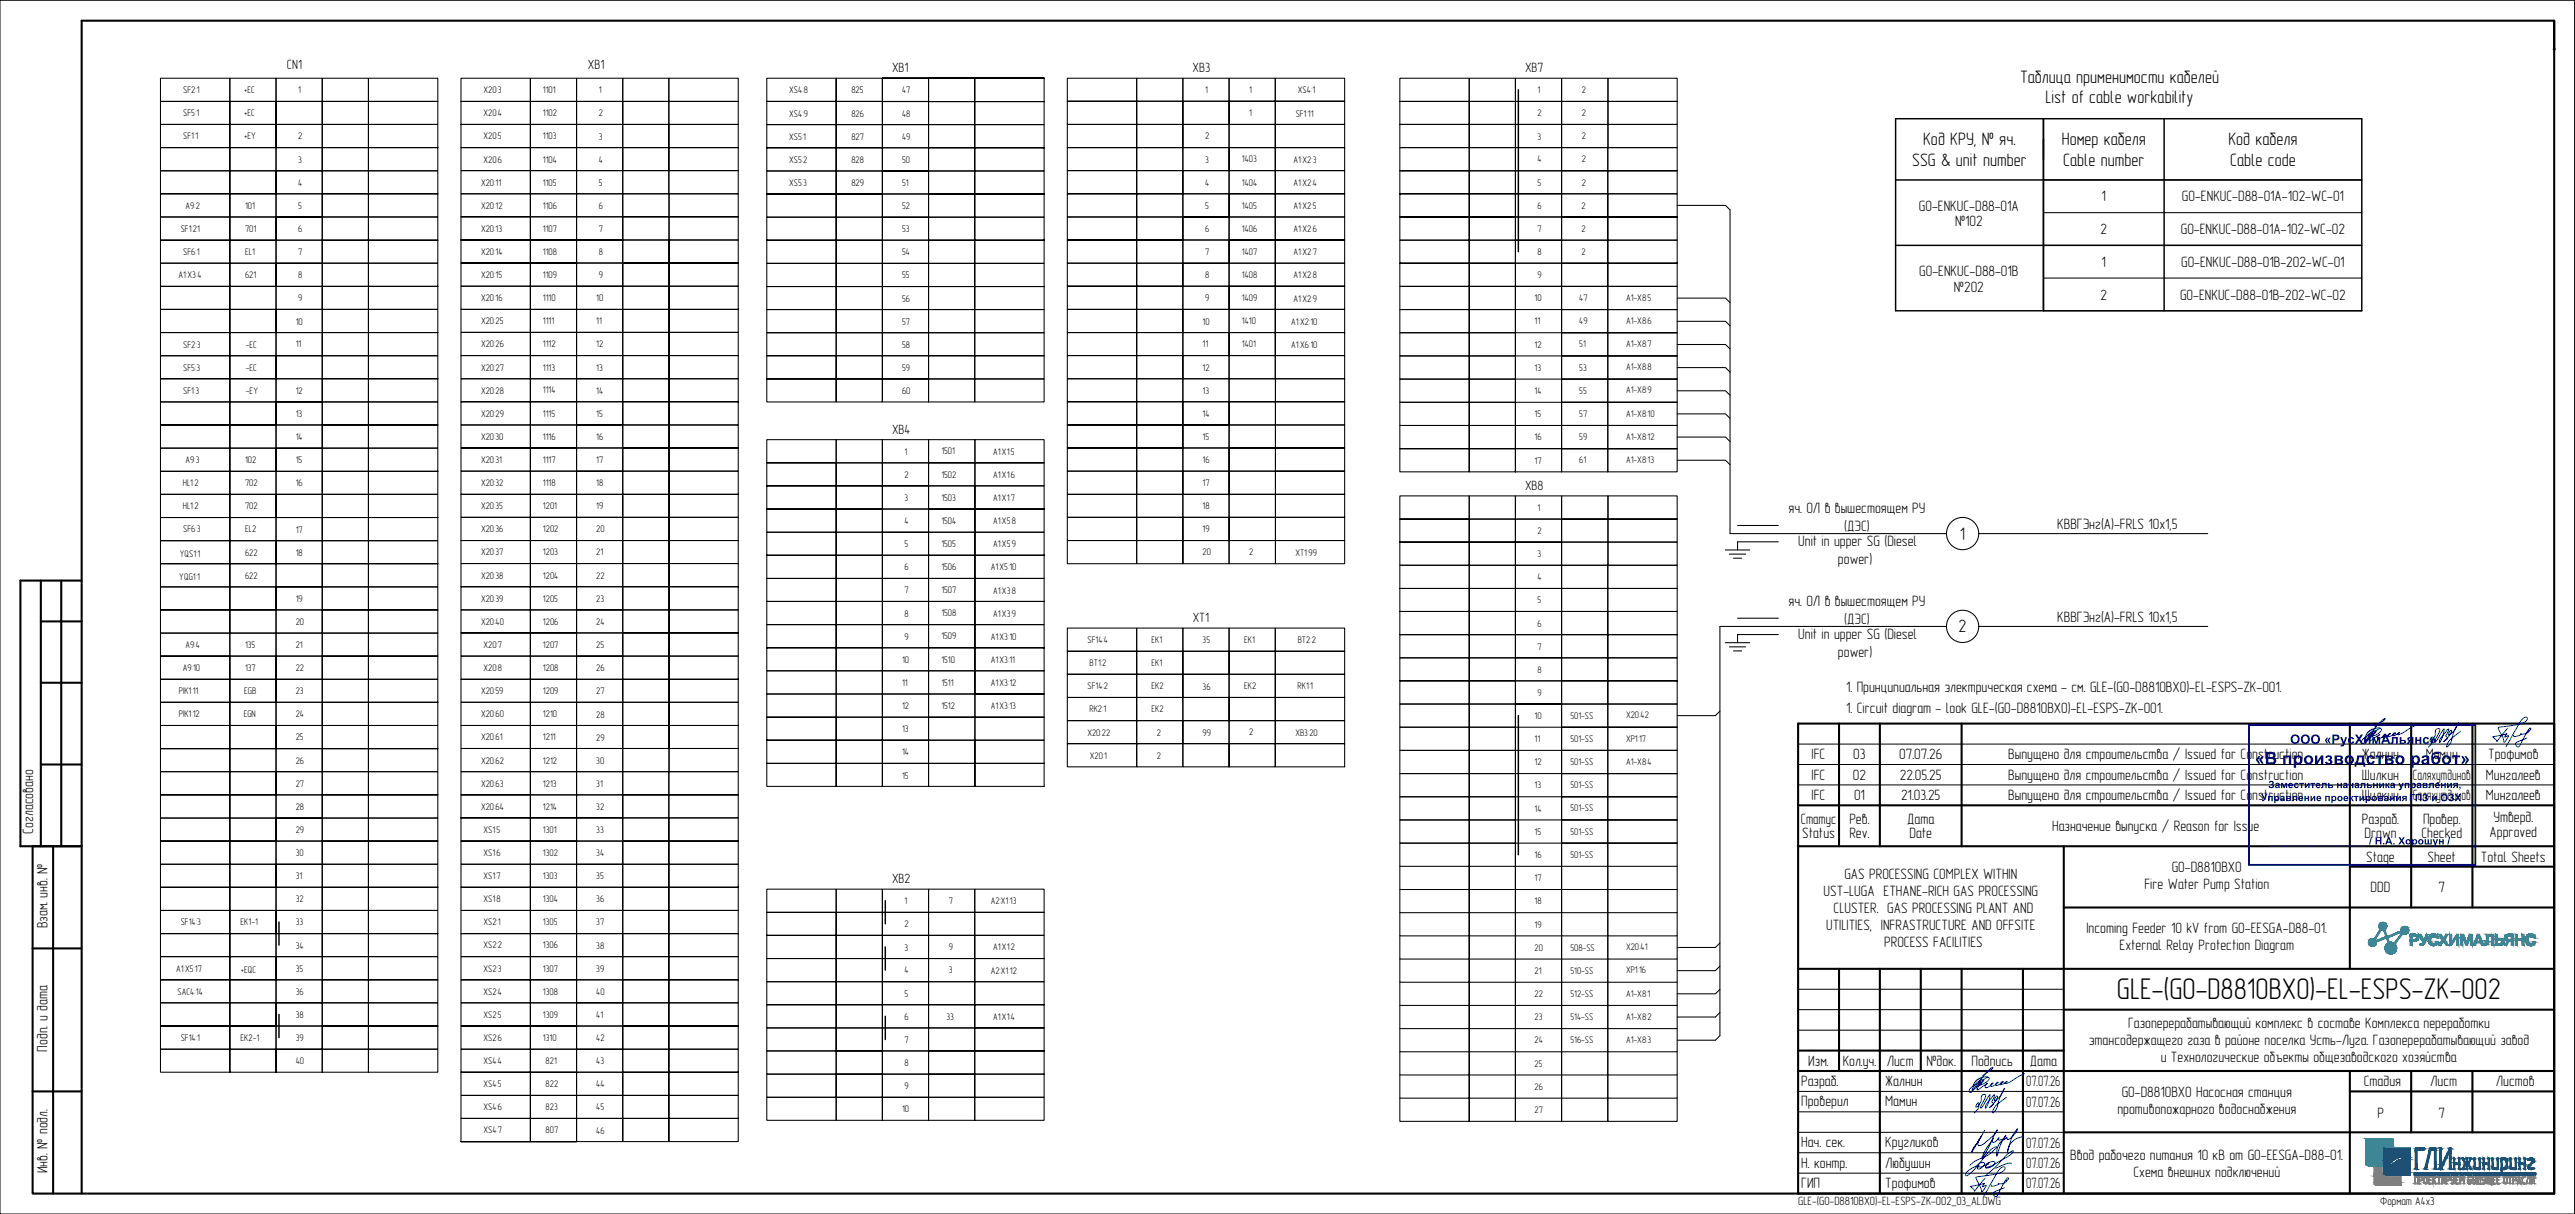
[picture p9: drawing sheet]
<svg xmlns="http://www.w3.org/2000/svg" width="630mm" height="297mm" viewBox="0 0 630 297" stroke-linecap="round" stroke-linejoin="round" font-family="sans-serif">
<defs><g id="words">
<text font-size="7.3" x="518" y="244.5">GLE-(G0-D8810BX0)-EL-ESPS-ZK-002</text>
<g font-size="4.4">
<text x="494.3" y="20.2">Таблица применимости кабелей</text>
<text x="500.5" y="25.3">List of cable workability</text>
<text x="470.6" y="35.5">Код КРУ, № яч.</text>
<text x="504.5" y="35.5">Номер кабеля</text>
<text x="545.3" y="35.5">Код кабеля</text>
<text x="467.9" y="40.5">SSG &amp; unit number</text>
<text x="504.8" y="40.5">Cable number</text>
<text x="545.7" y="40.5">Cable code</text>
<text x="479.6" y="132.1">1</text>
<text x="479.2" y="154.8">2</text>
</g>
<g font-size="3.7">
<text x="469.5" y="51.6">G0-ENKUC-D88-01A</text>
<text x="514.2" y="49.3">1</text>
<text x="533.9" y="49.3">G0-ENKUC-D88-01A-102-WC-01</text>
<text x="478.4" y="55.4">№102</text>
<text x="513.9" y="57.3">2</text>
<text x="533.6" y="57.3">G0-ENKUC-D88-01A-102-WC-02</text>
<text x="514.2" y="65.3">1</text>
<text x="533.7" y="65.3">G0-ENKUC-D88-01B-202-WC-01</text>
<text x="469.6" y="67.6">G0-ENKUC-D88-01B</text>
<text x="478.1" y="71.4">№202</text>
<text x="513.9" y="73.3">2</text>
<text x="533.4" y="73.3">G0-ENKUC-D88-01B-202-WC-02</text>
<text x="437.6" y="125.6">яч. ОЛ в вышестоящем РУ</text>
<text x="451.3" y="129.9">(ДЭС)</text>
<text x="503.4" y="129.4">КВВГЭнг(А)-FRLS 10x1,5</text>
<text x="440" y="133.7">Unit in upper SG (Diesel</text>
<text x="449.7" y="138">power)</text>
<text x="437.6" y="148.3">яч. ОЛ в вышестоящем РУ</text>
<text x="451.3" y="152.6">(ДЭС)</text>
<text x="503.4" y="152.1">КВВГЭнг(А)-FRLS 10x1,5</text>
<text x="440" y="156.4">Unit in upper SG (Diesel</text>
<text x="449.7" y="160.7">power)</text>
<text x="451.7" y="169.2">1. Принципиальная электрическая схема - см. GLE-(G0-D8810BX0)-EL-ESPS-ZK-001.</text>
<text x="451.7" y="174.4">1. Circuit diagram - look GLE-(G0-D8810BX0)-EL-ESPS-ZK-001.</text>
<text x="443.3" y="185.8">IFС</text>
<text x="453.5" y="185.8">03</text>
<text x="464.7" y="185.8">07.07.26</text>
<text x="491.4" y="185.8">Выпущено для строительства / Issued for Construction</text>
<text x="577.9" y="185.8">Жалнин</text>
<text x="593.5" y="185.8">Мамин</text>
<text x="608.8" y="185.8">Трофимов</text>
<text x="443.3" y="190.8">IFС</text>
<text x="453.4" y="190.8">02</text>
<text x="464.9" y="190.8">22.05.25</text>
<text x="491.4" y="190.8">Выпущено для строительства / Issued for Construction</text>
<text x="577.9" y="190.8">Шилкин</text>
<text x="590.4" y="190.8">Саляхутдинов</text>
<text x="608.3" y="190.8">Мингалеев</text>
<text x="443.3" y="195.8">IFС</text>
<text x="453.6" y="195.8">01</text>
<text x="465.2" y="195.8">21.03.25</text>
<text x="491.4" y="195.8">Выпущено для строительства / Issued for Construction</text>
<text x="577.9" y="195.8">Шилкин</text>
<text x="590.4" y="195.8">Саляхутдинов</text>
<text x="608.3" y="195.8">Мингалеев</text>
<text x="8.1" y="204" transform="rotate(-90 8.1 204)">Согласовано</text>
<text x="440.6" y="201.5">Статус</text>
<text x="452.5" y="201.5">Рев.</text>
<text x="466.7" y="201.5">Дата</text>
<text x="502.1" y="203.3">Назначение выпуска / Reason for Issue</text>
<text x="577.9" y="201.5">Разраб.</text>
<text x="592.9" y="201.5">Провер.</text>
<text x="610.1" y="201.2">Утверд.</text>
<text x="441" y="205.1">Status</text>
<text x="452.5" y="205.1">Rev.</text>
<text x="467.2" y="205.1">Date</text>
<text x="578.5" y="205.1">Drawn</text>
<text x="592.5" y="205.1">Checked</text>
<text x="609.2" y="204.7">Approved</text>
<text x="451.3" y="215">GAS PROCESSING COMPLEX WITHIN</text>
<text x="531.4" y="213.4">G0-D8810BX0</text>
<text x="579" y="210.8">Stage</text>
<text x="594" y="210.8">Sheet</text>
<text x="607" y="210.8">Total Sheets</text>
<text x="446.2" y="219.1">UST-LUGA ETHANE-RICH GAS PROCESSING</text>
<text x="524.7" y="217.5">Fire Water Pump Station</text>
<text x="580.1" y="218.3">DDD</text>
<text x="596.7" y="218.3">7</text>
<text x="11.6" y="227.1" transform="rotate(-90 11.6 227.1)">Взам. инв. №</text>
<text x="446.8" y="227.5">UTILITIES, INFRASTRUCTURE AND OFFSITE</text>
<text x="448.7" y="223.3">CLUSTER. GAS PROCESSING PLANT AND</text>
<text x="461" y="231.7">PROCESS FACILITIES</text>
<text x="510.5" y="228.4">Incoming Feeder 10 kV from G0-EESGA-D88-01.</text>
<text x="518.6" y="232.5">External Relay Protection Diagram</text>
<text x="520.7" y="251.4">Газоперерабатывающий комплекс в составе Комплекса переработки</text>
<text x="11.6" y="257.3" transform="rotate(-90 11.6 257.3)">Подп. и дата</text>
<text x="511.1" y="255.6">этансодержащего газа в районе поселка Усть-Луга. Газоперерабатывающий завод</text>
<text x="442.5" y="260.8">Изм.</text>
<text x="450.9" y="260.8">Кол.уч.</text>
<text x="461.7" y="260.8">Лист</text>
<text x="471.4" y="260.8">№док.</text>
<text x="482.4" y="260.8">Подпись</text>
<text x="496.7" y="260.8">Дата</text>
<text x="528.7" y="259.8">и Технологические объекты общезаводского хозяйства</text>
<text x="440.7" y="265.7">Разраб.</text>
<text x="461.3" y="265.7">Жалнин</text>
<text x="495.8" y="265.8">07.07.26</text>
<text x="519.2" y="268.4">G0-D8810BX0 Насосная станция</text>
<text x="578.4" y="265.7">Стадия</text>
<text x="594.6" y="265.7">Лист</text>
<text x="610.7" y="265.7">Листов</text>
<text x="440.7" y="270.7">Проверил</text>
<text x="461.3" y="270.7">Мамин</text>
<text x="495.8" y="270.8">07.07.26</text>
<text x="518.1" y="272.5">противопожарного водоснабжения</text>
<text x="581.7" y="273.6">Р</text>
<text x="596.7" y="273.6">7</text>
<text x="440.7" y="280.7">Нач. сек.</text>
<text x="461.3" y="280.7">Кругликов</text>
<text x="495.8" y="280.8">07.07.26</text>
<text x="11.6" y="287.1" transform="rotate(-90 11.6 287.1)">Инв. № подл.</text>
<text x="440.7" y="285.7">Н. контр.</text>
<text x="461.3" y="285.7">Любушин</text>
<text x="495.8" y="285.8">07.07.26</text>
<text x="506.6" y="283.7">Ввод рабочего питания 10 кВ от G0-EESGA-D88-01.</text>
<text x="522" y="287.9">Схема внешних подключений</text>
<text x="440.7" y="290.7">ГИП</text>
<text x="461.3" y="290.7">Трофимов</text>
<text x="495.8" y="290.8">07.07.26</text>
</g>
<g font-size="3.3">
<text x="70.2" y="16.9">CN1</text>
<text x="143.9" y="16.9">XB1</text>
<text x="218.3" y="17.7">XB1</text>
<text x="291.8" y="17.7">XB3</text>
<text x="373.2" y="17.7">XB7</text>
<text x="218.3" y="106.1">XB4</text>
<text x="373.2" y="119.9">XB8</text>
<text x="291.8" y="152.2">XT1</text>
<text x="218.3" y="216.1">XB2</text>
</g>
<text font-size="2.9" x="440" y="294.9">GLE-(G0-D8810BX0)-EL-ESPS-ZK-002_03_AL.DWG</text>
<text font-size="2.8" x="582.4" y="294.9">Формат А4х3</text>
<g font-size="2.4">
<text x="44.9" y="22.8">SF2:1</text>
<text x="59.7" y="22.8">+EC</text>
<text x="73" y="22.8">1</text>
<text x="118.3" y="22.8">X20:3</text>
<text x="132.9" y="22.8">1101</text>
<text x="146.5" y="22.8">1</text>
<text x="193.1" y="22.9">XS4:8</text>
<text x="208.3" y="22.9">825</text>
<text x="220.7" y="22.9">47</text>
<text x="294.9" y="22.8">1</text>
<text x="305.7" y="22.7">1</text>
<text x="317.6" y="22.8">XS4:1</text>
<text x="376.2" y="22.8">1</text>
<text x="387" y="22.8">2</text>
<text x="44.9" y="28.5">SF5:1</text>
<text x="59.7" y="28.4">+EC</text>
<text x="118.3" y="28.5">X20:4</text>
<text x="132.9" y="28.5">1102</text>
<text x="146.5" y="28.5">2</text>
<text x="193.1" y="28.5">XS4:9</text>
<text x="208.3" y="28.5">826</text>
<text x="220.7" y="28.5">48</text>
<text x="305.7" y="28.4">1</text>
<text x="317" y="28.5">SF1:11</text>
<text x="376.2" y="28.5">2</text>
<text x="387" y="28.5">2</text>
<text x="44.9" y="34.1">SF1:1</text>
<text x="59.7" y="34.1">+EY</text>
<text x="73" y="34.1">2</text>
<text x="118.3" y="34.1">X20:5</text>
<text x="132.9" y="34.1">1103</text>
<text x="146.5" y="34.2">3</text>
<text x="193.1" y="34.2">XS5:1</text>
<text x="208.3" y="34.2">827</text>
<text x="220.7" y="34.2">49</text>
<text x="294.9" y="34.1">2</text>
<text x="376.2" y="34.2">3</text>
<text x="387" y="34.1">2</text>
<text x="73" y="39.8">3</text>
<text x="118.3" y="39.8">X20:6</text>
<text x="132.9" y="39.8">1104</text>
<text x="146.5" y="39.8">4</text>
<text x="193.1" y="39.8">XS5:2</text>
<text x="208.3" y="39.8">828</text>
<text x="220.7" y="39.9">50</text>
<text x="294.9" y="39.8">3</text>
<text x="303.9" y="39.8">1403</text>
<text x="316.5" y="39.8">A1:X2:3</text>
<text x="376.2" y="39.8">4</text>
<text x="387" y="39.8">2</text>
<text x="73" y="45.4">4</text>
<text x="117.7" y="45.5">X20:11</text>
<text x="132.9" y="45.5">1105</text>
<text x="146.5" y="45.5">5</text>
<text x="193.1" y="45.5">XS5:3</text>
<text x="208.3" y="45.5">829</text>
<text x="220.7" y="45.5">51</text>
<text x="294.9" y="45.4">4</text>
<text x="303.9" y="45.4">1404</text>
<text x="316.5" y="45.5">A1:X2:4</text>
<text x="376.2" y="45.5">5</text>
<text x="387" y="45.4">2</text>
<text x="45.4" y="51.1">A9:2</text>
<text x="60" y="51.1">101</text>
<text x="73" y="51.1">5</text>
<text x="117.7" y="51.1">X20:12</text>
<text x="132.9" y="51.1">1106</text>
<text x="146.5" y="51.1">6</text>
<text x="220.7" y="51.2">52</text>
<text x="294.9" y="51.1">5</text>
<text x="303.9" y="51.1">1405</text>
<text x="316.5" y="51.1">A1:X2:5</text>
<text x="376.2" y="51.1">6</text>
<text x="387" y="51.1">2</text>
<text x="44.2" y="56.8">SF1:21</text>
<text x="60" y="56.8">701</text>
<text x="73" y="56.8">6</text>
<text x="117.7" y="56.7">X20:13</text>
<text x="132.9" y="56.7">1107</text>
<text x="146.5" y="56.7">7</text>
<text x="220.7" y="56.9">53</text>
<text x="294.9" y="56.8">6</text>
<text x="303.9" y="56.7">1406</text>
<text x="316.5" y="56.8">A1:X2:6</text>
<text x="376.2" y="56.7">7</text>
<text x="387" y="56.7">2</text>
<text x="44.9" y="62.4">SF6:1</text>
<text x="60" y="62.4">EL1</text>
<text x="73" y="62.4">7</text>
<text x="117.7" y="62.4">X20:14</text>
<text x="132.9" y="62.4">1108</text>
<text x="146.5" y="62.4">8</text>
<text x="220.7" y="62.5">54</text>
<text x="294.9" y="62.4">7</text>
<text x="303.9" y="62.4">1407</text>
<text x="316.5" y="62.4">A1:X2:7</text>
<text x="376.2" y="62.4">8</text>
<text x="387" y="62.4">2</text>
<text x="43.7" y="68.1">A1:X3:4</text>
<text x="60" y="68.1">621</text>
<text x="73" y="68.1">8</text>
<text x="117.7" y="68">X20:15</text>
<text x="132.9" y="68">1109</text>
<text x="146.5" y="68.1">9</text>
<text x="220.7" y="68.1">55</text>
<text x="294.9" y="68.1">8</text>
<text x="303.9" y="68">1408</text>
<text x="316.5" y="68.1">A1:X2:8</text>
<text x="376.2" y="68.1">9</text>
<text x="73" y="73.7">9</text>
<text x="117.7" y="73.7">X20:16</text>
<text x="132.9" y="73.7">1110</text>
<text x="145.9" y="73.7">10</text>
<text x="220.7" y="73.8">56</text>
<text x="294.9" y="73.7">9</text>
<text x="303.9" y="73.7">1409</text>
<text x="316.5" y="73.8">A1:X2:9</text>
<text x="375.5" y="73.7">10</text>
<text x="386.4" y="73.7">47</text>
<text x="397.9" y="73.6">А1-X8:5</text>
<text x="72.4" y="79.4">10</text>
<text x="117.7" y="79.3">X20:25</text>
<text x="132.9" y="79.3">1111</text>
<text x="145.9" y="79.3">11</text>
<text x="220.7" y="79.4">57</text>
<text x="294.3" y="79.4">10</text>
<text x="303.9" y="79.3">1410</text>
<text x="315.9" y="79.4">A1:X2:10</text>
<text x="375.5" y="79.4">11</text>
<text x="386.4" y="79.3">49</text>
<text x="397.9" y="79.3">А1-X8:6</text>
<text x="44.9" y="85">SF2:3</text>
<text x="60.1" y="85">-EC</text>
<text x="72.4" y="85">11</text>
<text x="117.7" y="85">X20:26</text>
<text x="132.9" y="85">1112</text>
<text x="145.9" y="85">12</text>
<text x="220.7" y="85.1">58</text>
<text x="294.3" y="85">11</text>
<text x="303.9" y="85">1401</text>
<text x="315.9" y="85.1">A1:X6:10</text>
<text x="375.5" y="85.1">12</text>
<text x="386.4" y="85">51</text>
<text x="397.9" y="84.9">А1-X8:7</text>
<text x="44.9" y="90.7">SF5:3</text>
<text x="60.1" y="90.7">-EC</text>
<text x="117.7" y="90.7">X20:27</text>
<text x="132.9" y="90.7">1113</text>
<text x="145.9" y="90.7">13</text>
<text x="220.7" y="90.7">59</text>
<text x="294.3" y="90.7">12</text>
<text x="375.5" y="90.7">13</text>
<text x="386.4" y="90.7">53</text>
<text x="397.9" y="90.6">А1-X8:8</text>
<text x="44.9" y="96.3">SF1:3</text>
<text x="60.2" y="96.3">-EY</text>
<text x="72.4" y="96.4">12</text>
<text x="117.7" y="96.3">X20:28</text>
<text x="117.7" y="102">X20:29</text>
<text x="132.9" y="96.3">1114</text>
<text x="132.9" y="102">1115</text>
<text x="145.9" y="96.3">14</text>
<text x="220.7" y="96.4">60</text>
<text x="294.3" y="96.3">13</text>
<text x="294.3" y="101.9">14</text>
<text x="375.5" y="96.4">14</text>
<text x="386.4" y="96.4">55</text>
<text x="397.9" y="96.3">А1-X8:9</text>
<text x="397.9" y="101.9">А1-X8:10</text>
<text x="72.4" y="102">13</text>
<text x="72.4" y="107.7">14</text>
<text x="117.7" y="107.6">X20:30</text>
<text x="132.9" y="107.6">1116</text>
<text x="145.9" y="102">15</text>
<text x="145.9" y="107.6">16</text>
<text x="294.3" y="107.6">15</text>
<text x="375.5" y="102.1">15</text>
<text x="375.5" y="107.7">16</text>
<text x="386.4" y="102">57</text>
<text x="386.4" y="107.7">59</text>
<text x="397.9" y="107.6">А1-X8:12</text>
<text x="45.4" y="113.3">A9:3</text>
<text x="60" y="113.3">102</text>
<text x="72.4" y="113.4">15</text>
<text x="117.7" y="113.3">X20:31</text>
<text x="132.9" y="113.2">1117</text>
<text x="145.9" y="113.3">17</text>
<text x="221.3" y="111.3">1</text>
<text x="230.3" y="111.2">1501</text>
<text x="243" y="111.3">A1:X1:5</text>
<text x="294.3" y="113.3">16</text>
<text x="375.5" y="113.4">17</text>
<text x="386.4" y="113.4">61</text>
<text x="397.9" y="113.3">А1-X8:13</text>
<text x="44.7" y="119">HL1:2</text>
<text x="60" y="119">702</text>
<text x="72.4" y="119">16</text>
<text x="117.7" y="118.9">X20:32</text>
<text x="132.9" y="119">1118</text>
<text x="145.9" y="119">18</text>
<text x="221.3" y="116.9">2</text>
<text x="230.3" y="116.9">1502</text>
<text x="243" y="117">A1:X1:6</text>
<text x="294.3" y="118.9">17</text>
<text x="44.7" y="124.6">HL1:2</text>
<text x="60" y="124.6">702</text>
<text x="117.7" y="124.6">X20:35</text>
<text x="132.9" y="124.6">1201</text>
<text x="145.9" y="124.6">19</text>
<text x="221.3" y="122.6">3</text>
<text x="230.3" y="122.5">1503</text>
<text x="243" y="122.6">A1:X1:7</text>
<text x="294.3" y="124.6">18</text>
<text x="376.2" y="125">1</text>
<text x="44.9" y="130.3">SF6:3</text>
<text x="60" y="130.3">EL2</text>
<text x="72.4" y="130.3">17</text>
<text x="117.7" y="130.2">X20:36</text>
<text x="132.9" y="130.2">1202</text>
<text x="145.9" y="130.3">20</text>
<text x="221.3" y="128.2">4</text>
<text x="230.3" y="128.2">1504</text>
<text x="243" y="128.3">A1:X5:8</text>
<text x="294.3" y="130.3">19</text>
<text x="376.2" y="130.6">2</text>
<text x="44" y="136.4">YQS1:1</text>
<text x="60" y="136">622</text>
<text x="72.4" y="136">18</text>
<text x="117.7" y="135.9">X20:37</text>
<text x="132.9" y="135.9">1203</text>
<text x="145.9" y="135.9">21</text>
<text x="221.3" y="133.9">5</text>
<text x="230.3" y="133.8">1505</text>
<text x="243" y="133.9">A1:X5:9</text>
<text x="294.3" y="135.9">20</text>
<text x="305.7" y="135.9">2</text>
<text x="316.9" y="136">XT1:99</text>
<text x="376.2" y="136.3">3</text>
<text x="43.9" y="142">YQG1:1</text>
<text x="60" y="141.6">622</text>
<text x="117.7" y="141.6">X20:38</text>
<text x="132.9" y="141.5">1204</text>
<text x="145.9" y="141.6">22</text>
<text x="221.3" y="139.6">6</text>
<text x="230.3" y="139.5">1506</text>
<text x="242.4" y="139.6">A1:X5:10</text>
<text x="376.2" y="142">4</text>
<text x="72.4" y="147.3">19</text>
<text x="117.7" y="147.2">X20:39</text>
<text x="132.9" y="147.2">1205</text>
<text x="145.9" y="147.3">23</text>
<text x="221.3" y="145.2">7</text>
<text x="230.3" y="145.1">1507</text>
<text x="243" y="145.2">A1:X3:8</text>
<text x="376.2" y="147.6">5</text>
<text x="72.4" y="152.9">20</text>
<text x="117.7" y="152.9">X20:40</text>
<text x="132.9" y="152.9">1206</text>
<text x="145.9" y="152.9">24</text>
<text x="221.3" y="150.9">8</text>
<text x="230.3" y="150.8">1508</text>
<text x="243" y="150.9">A1:X3:9</text>
<text x="376.2" y="153.3">6</text>
<text x="45.4" y="158.5">A9:4</text>
<text x="60" y="158.5">135</text>
<text x="72.4" y="158.5">21</text>
<text x="118.3" y="158.5">X20:7</text>
<text x="132.9" y="158.5">1207</text>
<text x="145.9" y="158.6">25</text>
<text x="221.3" y="156.5">9</text>
<text x="230.3" y="156.4">1509</text>
<text x="242.4" y="156.5">A1:X3:10</text>
<text x="266.1" y="157.4">SF14:4</text>
<text x="281.8" y="157.3">EK1</text>
<text x="294.3" y="157.4">35</text>
<text x="304.4" y="157.3">EK1</text>
<text x="317.5" y="157.4">BT2:2</text>
<text x="376.2" y="158.9">7</text>
<text x="44.7" y="164.2">A9:10</text>
<text x="60" y="164.2">137</text>
<text x="72.4" y="164.2">22</text>
<text x="118.3" y="164.2">X20:8</text>
<text x="132.9" y="164.2">1208</text>
<text x="145.9" y="164.2">26</text>
<text x="220.7" y="162.2">10</text>
<text x="220.7" y="167.8">11</text>
<text x="230.3" y="162.1">1510</text>
<text x="230.3" y="167.8">1511</text>
<text x="242.4" y="162.2">A1:X3:11</text>
<text x="242.4" y="167.9">A1:X3:12</text>
<text x="266.6" y="163">BT1:2</text>
<text x="281.8" y="163">EK1</text>
<text x="376.2" y="164.6">8</text>
<text x="43.8" y="169.8">PIK1:11</text>
<text x="59.8" y="169.8">EGB</text>
<text x="72.4" y="169.9">23</text>
<text x="117.7" y="169.9">X20:59</text>
<text x="132.9" y="169.9">1209</text>
<text x="145.9" y="169.8">27</text>
<text x="220.7" y="173.5">12</text>
<text x="230.3" y="173.4">1512</text>
<text x="242.4" y="173.5">A1:X3:13</text>
<text x="266.1" y="168.7">SF14:2</text>
<text x="281.8" y="168.6">EK2</text>
<text x="294.3" y="168.7">36</text>
<text x="304.4" y="168.6">EK2</text>
<text x="317.5" y="168.7">RK1:1</text>
<text x="376.2" y="170.3">9</text>
<text x="43.8" y="175.5">PIK1:12</text>
<text x="59.6" y="175.5">EGN</text>
<text x="72.4" y="175.5">24</text>
<text x="117.7" y="175.5">X20:60</text>
<text x="132.9" y="175.5">1210</text>
<text x="145.9" y="175.6">28</text>
<text x="220.7" y="179.1">13</text>
<text x="266.6" y="174.3">RK2:1</text>
<text x="281.8" y="174.3">EK2</text>
<text x="283" y="180">2</text>
<text x="305.7" y="179.9">2</text>
<text x="375.5" y="175.9">10</text>
<text x="384.3" y="175.9">501-SS</text>
<text x="397.9" y="175.8">X20:42</text>
<text x="72.4" y="181.2">25</text>
<text x="117.7" y="181.2">X20:61</text>
<text x="132.9" y="181.2">1211</text>
<text x="145.9" y="181.2">29</text>
<text x="220.7" y="184.8">14</text>
<text x="266.1" y="180">X20:22</text>
<text x="266.7" y="185.6">X20:1</text>
<text x="283" y="185.6">2</text>
<text x="294.3" y="180">99</text>
<text x="316.9" y="180.1">XB3:20</text>
<text x="375.5" y="181.6">11</text>
<text x="384.3" y="181.5">501-SS</text>
<text x="397.9" y="181.4">XP1:17</text>
<text x="72.4" y="186.8">26</text>
<text x="117.7" y="186.8">X20:62</text>
<text x="132.9" y="186.8">1212</text>
<text x="145.9" y="186.8">30</text>
<text x="220.7" y="190.5">15</text>
<text x="375.5" y="187.2">12</text>
<text x="384.3" y="187.2">501-SS</text>
<text x="397.9" y="187.1">A1-X8:4</text>
<text x="72.4" y="192.5">27</text>
<text x="117.7" y="192.5">X20:63</text>
<text x="132.9" y="192.5">1213</text>
<text x="145.9" y="192.5">31</text>
<text x="375.5" y="192.9">13</text>
<text x="384.3" y="192.9">501-SS</text>
<text x="72.4" y="198.1">28</text>
<text x="72.4" y="203.8">29</text>
<text x="117.7" y="198.1">X20:64</text>
<text x="118.3" y="203.8">XS1:5</text>
<text x="132.9" y="198.1">1214</text>
<text x="132.9" y="203.8">1301</text>
<text x="145.9" y="198.1">32</text>
<text x="145.9" y="203.8">33</text>
<text x="375.5" y="198.6">14</text>
<text x="384.3" y="198.6">501-SS</text>
<text x="72.4" y="209.5">30</text>
<text x="118.3" y="209.5">XS1:6</text>
<text x="132.9" y="209.5">1302</text>
<text x="145.9" y="209.5">34</text>
<text x="375.5" y="204.3">15</text>
<text x="375.5" y="209.9">16</text>
<text x="384.3" y="204.2">501-SS</text>
<text x="384.3" y="209.9">501-SS</text>
<text x="72.4" y="215.1">31</text>
<text x="118.3" y="215.1">XS1:7</text>
<text x="132.9" y="215.1">1303</text>
<text x="145.9" y="215.1">35</text>
<text x="375.5" y="215.6">17</text>
<text x="72.4" y="220.8">32</text>
<text x="118.3" y="220.8">XS1:8</text>
<text x="132.9" y="220.8">1304</text>
<text x="145.9" y="220.8">36</text>
<text x="221.3" y="221.2">1</text>
<text x="232.2" y="221.2">7</text>
<text x="242.4" y="221.3">A2:X1:13</text>
<text x="375.5" y="221.3">18</text>
<text x="44.2" y="226.4">SF14:3</text>
<text x="58.9" y="226.4">EK1-1</text>
<text x="72.4" y="226.4">33</text>
<text x="118.3" y="226.4">XS2:1</text>
<text x="132.9" y="226.4">1305</text>
<text x="145.9" y="226.4">37</text>
<text x="221.3" y="226.9">2</text>
<text x="375.5" y="227">19</text>
<text x="72.4" y="232.1">34</text>
<text x="118.3" y="232.1">XS2:2</text>
<text x="132.9" y="232.1">1306</text>
<text x="145.9" y="232.1">38</text>
<text x="221.3" y="232.6">3</text>
<text x="232.2" y="232.5">9</text>
<text x="243" y="232.5">A1:X1:2</text>
<text x="375.5" y="232.6">20</text>
<text x="384.3" y="232.6">508-SS</text>
<text x="397.9" y="232.5">Х20:41</text>
<text x="43.1" y="237.7">A1:X5:17</text>
<text x="58.9" y="238.1">+EQC</text>
<text x="72.4" y="237.8">35</text>
<text x="118.3" y="237.7">XS2:3</text>
<text x="132.9" y="237.7">1307</text>
<text x="145.9" y="237.8">39</text>
<text x="221.3" y="238.2">4</text>
<text x="232.2" y="238.2">3</text>
<text x="242.4" y="238.2">A2:X1:12</text>
<text x="375.5" y="238.3">21</text>
<text x="384.3" y="238.3">510-SS</text>
<text x="397.9" y="238.2">XP1:16</text>
<text x="43.5" y="243.4">SAC4:14</text>
<text x="72.4" y="243.4">36</text>
<text x="118.3" y="243.4">XS2:4</text>
<text x="132.9" y="243.4">1308</text>
<text x="145.9" y="243.4">40</text>
<text x="221.3" y="243.9">5</text>
<text x="375.5" y="244">22</text>
<text x="384.3" y="243.9">512-SS</text>
<text x="397.9" y="243.8">А1-X8:1</text>
<text x="72.4" y="249.1">38</text>
<text x="118.3" y="249">XS2:5</text>
<text x="132.9" y="249">1309</text>
<text x="145.9" y="249.1">41</text>
<text x="221.3" y="249.6">6</text>
<text x="231.6" y="249.5">33</text>
<text x="243" y="249.5">A1:X1:4</text>
<text x="375.5" y="249.6">23</text>
<text x="384.3" y="249.6">514-SS</text>
<text x="397.9" y="249.5">А1-X8:2</text>
<text x="44.2" y="254.7">SF14:1</text>
<text x="58.9" y="254.7">EK2-1</text>
<text x="72.4" y="254.7">39</text>
<text x="118.3" y="254.7">XS2:6</text>
<text x="132.9" y="254.7">1310</text>
<text x="145.9" y="254.7">42</text>
<text x="221.3" y="255.2">7</text>
<text x="375.5" y="255.3">24</text>
<text x="384.3" y="255.3">516-SS</text>
<text x="397.9" y="255.2">А1-X8:3</text>
<text x="72.4" y="260.4">40</text>
<text x="118.3" y="260.4">XS4:4</text>
<text x="133.5" y="260.4">821</text>
<text x="145.9" y="260.4">43</text>
<text x="221.3" y="260.9">8</text>
<text x="375.5" y="261">25</text>
<text x="118.3" y="266">XS4:5</text>
<text x="133.5" y="266">822</text>
<text x="145.9" y="266">44</text>
<text x="221.3" y="266.5">9</text>
<text x="375.5" y="266.7">26</text>
<text x="118.3" y="271.7">XS4:6</text>
<text x="133.5" y="271.7">823</text>
<text x="145.9" y="271.7">45</text>
<text x="220.7" y="272.2">10</text>
<text x="375.5" y="272.3">27</text>
<text x="118.3" y="277.3">XS4:7</text>
<text x="133.5" y="277.3">807</text>
<text x="145.9" y="277.4">46</text>
</g>
</g></defs>
<g fill="none" stroke="#000" stroke-width=".25">
<path d="M39.3 19.1h16.9v11.3h11.3v-5.6h-11.3v5.6h-16.9v5.7h16.9v-5.7h11.3v-5.6h11.3v-5.7h11.3v5.7h17h-17v5.6h-11.3v5.7h-11.3v-5.7v5.7h-11.3v5.7h-16.9v-5.7h16.9v5.7h11.3v-5.7h-11.3v-5.7h-16.9zM56.2 19.1h11.3v5.7h-11.3zM67.5 19.1h11.3v5.7h-11.3zM112.8 19.1h17v11.3h11.3v-5.6h-11.3v5.6h-17v5.7h17v-5.7h11.3v-5.6h11.3v-5.7h11.3v5.7h16.9h-16.9v5.6h-11.3v5.7h-11.3v-5.7v5.7h-11.3v5.6h-17v-5.6h17v5.6h11.3v-5.6h-11.3v-5.7h-17zM129.8 19.1h11.3v5.7h-11.3zM141.1 19.1h11.3v5.7h-11.3zM187.6 19.1h67.9h-39.6h39.6h-28.3v5.7h-11.3v5.7h-11.3v-5.7h-17v5.7h17v-11.4v5.7h11.3h-28.3zM261.2 19.1h16.9v11.3h11.3v-5.6h-11.3v5.6h-16.9v5.7h16.9v-5.7h11.3v-5.6h11.3v-5.7h11.3v5.7h17h-17v5.6h-11.3v5.7h-11.3v-5.7v5.7h-11.3v5.6h-16.9v-5.6h16.9v5.6h11.3v-5.6h-11.3v-5.7h-16.9zM278.1 19.1h11.3v5.7h-11.3zM289.4 19.1h11.3v5.7h-11.3zM342.5 19.1h17v11.3h11.3v-5.6h-11.3v5.6h-17v5.7h17v-5.7h11.3v-5.6h11.3v-5.7h11.3v5.7h17h-17v5.6h-11.3v5.7h-11.3v-5.7v5.7h-11.3v-5.7h-17zM359.5 19.1h11.3v5.7h-11.3z"/>
<path d="M370.8 19.1h11.3v5.7h-11.3zM56.2 24.8h-16.9h16.9M78.8 24.8h11.3v-5.7h17v11.3h-17v-5.6zM78.8 30.4v-5.6v5.6M129.8 24.8h-17h17M152.4 24.8h11.3v-5.7h16.9v11.3h-16.9v-5.6zM152.4 30.4v-5.6v5.6M187.6 30.5h28.3v-5.6h22.6v5.6h17v-11.3h-39.6h11.3v5.7h11.3v-5.7v5.7h17h-17v5.6h-11.3v5.7h-11.3v5.6h-11.3v-5.6h-17v5.6h17v-11.3v5.7h11.3h-28.3zM215.9 24.9v-5.7v5.7M215.9 36.2v-5.7v5.7M227.2 30.5v-5.6v5.6M278.1 24.8h-16.9h16.9"/>
<path d="M300.7 24.8h11.3v-5.7h17v11.3h-17v-5.6zM300.7 30.4v-5.6v5.6M342.5 36.1h17v11.3h11.3v-5.6h-11.3v5.6h-17v5.7h17v-5.7h11.3v-5.6h11.3v-5.7h11.3v5.7h17h-17v5.6h-11.3v5.7h-11.3v-5.7v5.7h-11.3v5.7h-17v-5.7h17v5.7h11.3v-5.7h-11.3v-5.7h-17zM359.5 24.8h-17h17M359.5 36.1h11.3v5.7h-11.3zM370.8 30.4h11.3v-5.6v5.6zM370.8 36.1h11.3v5.7h-11.3zM382.1 24.8h11.3v-5.7h17v11.3h-17v-5.6zM382.1 30.4h11.3v5.7h-11.3zM393.4 30.4h17v5.7h-17zM39.3 41.8h28.2v-5.7h22.6v5.7h17v-11.4h-39.6h11.3v5.7h11.3v-5.7v5.7h17h-17v5.7h-11.3v5.6h-11.3v5.7h-11.3v-5.7h-16.9v5.7h16.9v-11.3v5.6h11.3h-28.2zM39.3 53.1h28.2v-5.7h22.6v5.7h17v-11.3h-39.6h11.3v5.6h11.3v-5.6v5.6h17h-17v5.7h-11.3v5.7h-11.3v5.6h-11.3v-5.6h-16.9v5.6h16.9v-11.3v5.7h11.3h-28.2z"/>
<path d="M67.5 47.4v-5.6v5.6M67.5 58.8v-5.7v5.7M78.8 41.8v-5.7v5.7M78.8 53.1v-5.7v5.7M112.8 41.7h17v5.7h22.6v-5.7h11.3v-5.6h16.9h-16.9v-5.7v5.7h-11.3v-5.7h-11.3h39.5v11.3h-16.9v-5.6h-22.6v11.3v-5.7h-11.3v5.7h-17zM112.8 47.4h17v11.3h11.3v-5.6h-11.3v5.6h-17v5.7h17v-5.7h11.3v-5.6h11.3v-5.7h11.3v5.7h16.9h-16.9v5.6h-11.3v5.7h-11.3v-5.7v5.7h-11.3v5.6h-17v-5.6h17v5.6h11.3v-5.6h-11.3v-5.7h-17zM129.8 47.4h11.3v5.7h-11.3zM129.8 53.1h-17h17M141.1 41.7h11.3v-5.6v5.6zM141.1 47.4h11.3v5.7h-11.3zM152.4 41.7h11.3v5.7h-11.3zM152.4 53.1h11.3v-5.7h16.9v11.3h-16.9v-5.6z"/>
<path d="M152.4 58.7v-5.6v5.6M163.7 41.7h16.9v5.7h-16.9zM187.6 41.8h28.3v-5.6h22.6v5.6h17v-11.3h-39.6h11.3v5.7h11.3v-5.7v5.7h17h-17v5.6h-11.3v5.7h-11.3v5.6h-11.3v-5.6h-17v5.6h17v-11.3v5.7h11.3h-28.3zM187.6 53.1h28.3v-5.6h22.6v5.6h17v-11.3h-39.6h11.3v5.7h11.3v-5.7v5.7h17h-17v5.6h-11.3v5.7h-11.3v5.6h-11.3v-5.6h-17v5.6h17v-11.3v5.7h11.3h-28.3zM215.9 47.5v-5.7v5.7M215.9 58.8v-5.7v5.7M227.2 41.8v-5.6v5.6M227.2 53.1v-5.6v5.6M261.2 41.7h28.2v-5.6h22.6v5.6h17v-11.3h-39.6h11.3v5.7h11.3v-5.7v5.7h17h-17v5.6h-11.3v5.7h-11.3v5.7h-11.3v-5.7h-16.9v5.7h16.9v-11.4v5.7h11.3h-28.2zM261.2 53.1h28.2v-5.7h22.6v5.7h17v-11.4h-39.6h11.3v5.7h11.3v-5.7v5.7h17h-17v5.7h-11.3v5.6h-11.3v5.7h-11.3v-5.7h-16.9v5.7h16.9v-11.3v5.6h11.3h-28.2zM289.4 47.4v-5.7v5.7M289.4 58.7v-5.6v5.6"/>
<path d="M300.7 41.7v-5.6v5.6M300.7 53.1v-5.7v5.7M342.5 58.8h28.3v-5.7h22.6v5.7h17v-11.4h-39.6h11.3v5.7h11.3v-5.7v5.7h17h-17v5.7h-11.3v5.6h-11.3v5.7h-11.3v-5.7h-17v5.7h17v-11.3v5.6h11.3h-28.3zM359.5 41.8h-17h17M382.1 41.8h11.3v-5.7h17v11.3h-17v-5.6zM382.1 47.4v-5.6v5.6M382.1 58.8v-5.7v5.7M39.3 64.4h28.2v-5.6h22.6v5.6h17v-11.3h-39.6h11.3v5.7h11.3v-5.7v5.7h17h-17v5.6h-11.3v5.7h-11.3v5.6h-11.3v-5.6h-16.9v5.6h16.9v-11.3v5.7h11.3h-28.2zM39.3 75.7h28.2v-5.6h22.6v5.6h17v-11.3h-39.6h11.3v5.7h11.3v-5.7v5.7h17h-17v5.6h-11.3v5.7h-11.3v5.6h-11.3v-5.6h-16.9v5.6h16.9v-11.3v5.7h11.3h-28.2zM67.5 70.1v-5.7v5.7M78.8 64.4v-5.6v5.6M78.8 75.7v-5.6v5.6"/>
<path d="M112.8 70h28.3v-5.6h22.6v5.6h16.9v-11.3h-39.5h11.3v5.7h11.3v-5.7v5.7h16.9h-16.9v5.6h-11.3v5.7h-11.3v5.6h-11.3v-5.6h-17v5.6h17v-11.3v5.7h11.3h-28.3zM141.1 75.7v-5.7v5.7M152.4 70v-5.6v5.6M187.6 64.4h28.3v-5.6h22.6v5.6h17v-11.3h-39.6h11.3v5.7h11.3v-5.7v5.7h17h-17v5.6h-11.3v5.7h-11.3v5.6h-11.3v-5.6h-17v5.6h17v-11.3v5.7h11.3h-28.3zM187.6 75.7h17v5.7h22.6v-5.7h11.3v-5.6h17h-17v-5.7v5.7h-11.3v-5.7h-11.3h39.6v11.3h-17v-5.6h-22.6v11.3v-5.7h-11.3v5.7h-17zM215.9 70.1v-5.7v5.7M215.9 75.7h11.3v-5.6v5.6zM227.2 64.4v-5.6v5.6M227.2 75.7h11.3v5.7h-11.3zM238.5 75.7h17v5.7h-17zM261.2 64.4h28.2v-5.7h22.6v5.7h17v-11.3h-39.6h11.3v5.6h11.3v-5.6v5.6h17h-17v5.7h-11.3v5.6h-11.3v5.7h-11.3v-5.7h-16.9v5.7h16.9v-11.3v5.6h11.3h-28.2zM261.2 75.7h28.2v-5.7h22.6v5.7h17v-11.3h-39.6h11.3v5.6h11.3v-5.6v5.6h17h-17v5.7h-11.3v5.7h-11.3v5.6h-11.3v-5.6h-16.9v5.6h16.9v-11.3v5.7h11.3h-28.2z"/>
<path d="M289.4 70v-5.6v5.6M300.7 64.4v-5.7v5.7M300.7 75.7v-5.7v5.7M342.5 70.1v5.6h17v-5.6h11.3v5.6v-11.3h11.3v-5.6h-11.3h39.6v11.3h-17v-5.7h-11.3h11.3v-5.6v5.6h17h-17v5.7h-11.3v5.6h-22.6v-5.6zM370.8 64.4v-5.6v5.6M370.8 70.1h11.3v-5.7v5.7zM370.8 75.7v5.7v-5.7h-11.3v5.7h-17v-5.7h17v5.7h22.6v-5.7h28.3M382.1 70.1h11.3v5.6h-11.3zM382.1 75.7h11.3v5.7h-11.3zM393.4 70.1h17v5.6h-17zM393.4 75.7h17v5.7h-17zM39.3 87h28.2v-5.6h22.6v5.6h17v-11.3h-39.6h11.3v5.7h11.3v-5.7v5.7h17h-17v5.6h-11.3v5.7h-11.3v5.6h-11.3v-5.6h-16.9v5.6h16.9v-11.3v5.7h11.3h-28.2z"/>
<path d="M39.3 98.3h28.2v-5.6h22.6v5.6h17v-11.3h-39.6h11.3v5.7h11.3v-5.7v5.7h17h-17v5.6h-11.3v5.7h-11.3v5.7h-11.3v-5.7h-16.9v5.7h16.9v-11.4v5.7h11.3h-28.2zM67.5 81.4v-5.7v5.7M67.5 92.7v-5.7v5.7M78.8 87v-5.6v5.6M78.8 98.3v-5.6v5.6M112.8 81.3h28.3v-5.6h22.6v5.6h16.9v-11.3h-39.5h11.3v5.7h11.3v-5.7v5.7h16.9h-16.9v5.6h-11.3v5.7h-11.3v5.7h-11.3v-5.7h-17v5.7h17v-11.4v5.7h11.3h-28.3zM112.8 92.7h28.3v-5.7h22.6v5.7h16.9v-11.4h-39.5h11.3v5.7h11.3v-5.7v5.7h16.9h-16.9v5.7h-11.3v5.6h-11.3v5.7h-11.3v-5.7h-17v5.7h17v-11.3v5.6h11.3h-28.3zM141.1 87v-5.7v5.7M141.1 98.3v-5.6v5.6M152.4 81.3v-5.6v5.6M152.4 92.7v-5.7v5.7M187.6 81.4h17v11.3h11.3v-5.7h-11.3v5.7h-17v5.6h17v-5.6h11.3v-5.7h11.3v-5.6h11.3v5.6h17h-17v5.7h-11.3v5.6h-11.3v-5.6v5.6h-11.3v-5.6h-17z"/>
<path d="M204.6 81.4h11.3v5.6h-11.3zM204.6 87h-17h17M215.9 81.4h11.3v5.6h-11.3zM215.9 92.7h11.3v-5.7v5.7zM227.2 87h11.3v-5.6h17v11.3h-17v-5.7zM227.2 92.7h11.3v5.6h-11.3zM238.5 92.7h17v5.6h-17zM261.2 87h16.9v5.7h22.6v-5.7h11.3v-5.6h17h-17v-5.7v5.7h-11.3v-5.7h-11.3h39.6v11.3h-17v-5.6h-22.6v11.3v-5.7h-11.3v5.7h-16.9zM261.2 92.7h16.9v11.3h11.3v-5.7h-11.3v5.7h-16.9v5.6h16.9v-5.6h11.3v-5.7h11.3v-5.6h11.4v5.6h16.9h-16.9v5.7h-11.4v5.6h-11.3v-5.6v5.6h-11.3v5.7h-16.9v-5.7h16.9v5.7h11.3v-5.7h-11.3v-5.6h-16.9zM278.1 92.7h11.3v5.6h-11.3zM278.1 98.3h-16.9h16.9M289.4 81.4v-5.7v5.7"/>
<path d="M289.4 87h11.3v-5.6v5.6zM289.4 92.7h11.3v5.6h-11.3zM300.7 87h11.3v5.7h-11.3zM300.7 98.3h11.4v-5.6h16.9v11.3h-16.9v-5.7zM312 87h17v5.7h-17zM370.8 81.4v5.7v-5.7h-11.3v5.7h-17v-5.7h17v5.7h22.6v-5.7h28.3M370.8 87.1v5.7v-5.7h-11.3v5.7h-17v-5.7h17v5.7h22.6v-5.7h28.3M370.8 92.8v5.6v-5.6h-11.3v5.6h-17v-5.6h17v5.6h22.6v-5.6h28.3M370.8 98.4v5.7v-5.7h-11.3v5.7h-17v-5.7h17v5.7h22.6v-5.7h28.3M382.1 81.4h11.3v5.7h-11.3zM382.1 87.1h11.3v5.7h-11.3zM382.1 92.8h11.3v5.6h-11.3z"/>
<path d="M382.1 98.4h11.3v5.7h-11.3zM393.4 81.4h17v5.7h-17zM393.4 87.1h17v5.7h-17zM393.4 92.8h17v5.6h-17zM393.4 98.4h17v5.7h-17zM39.3 109.7h28.2v-5.7h22.6v5.7h17v-11.4h-39.6h11.3v5.7h11.3v-5.7v5.7h17h-17v5.7h-11.3v5.6h-11.3v5.7h-11.3v-5.7h-16.9v5.7h16.9v-11.3v5.6h11.3h-28.2zM67.5 104v-5.7v5.7M67.5 115.3v-5.6v5.6M78.8 109.7v-5.7v5.7M112.8 104h28.3v-5.7h22.6v5.7h16.9v-11.3h-39.5h11.3v5.6h11.3v-5.6v5.6h16.9h-16.9v5.7h-11.3v5.6h-11.3v5.7h-11.3v-5.7h-17v5.7h17v-11.3v5.6h11.3h-28.3zM112.8 115.3h28.3v-5.7h22.6v5.7h16.9v-11.3h-39.5h11.3v5.6h11.3v-5.6v5.6h16.9h-16.9v5.7h-11.3v5.7h-11.3v5.6h-11.3v-5.6h-17v5.6h17v-11.3v5.7h11.3h-28.3zM141.1 109.6v-5.6v5.6"/>
<path d="M152.4 104v-5.7v5.7M152.4 115.3v-5.7v5.7M187.6 107.6h17v11.3h11.3v-5.7h-11.3v5.7h-17v5.7h17v-5.7h11.3v-5.7h11.3v-5.6h11.3v5.6h17h-17v5.7h-11.3v5.7h-11.3v-5.7v5.7h-11.3v5.6h-17v-5.6h17v5.6h11.3v-5.6h-11.3v-5.7h-17zM204.6 107.6h11.3v5.6h-11.3zM204.6 113.2h-17h17M215.9 107.6h11.3v5.6h-11.3zM227.2 113.2h11.3v-5.6h17v11.3h-17v-5.7zM227.2 118.9v-5.7v5.7M261.2 115.3v5.7h16.9v-5.7h34v11.3h-11.4h11.4v5.7h16.9v-5.7h-16.9v5.7h-11.4v5.6h-22.6v-5.6h-16.9v-5.7h16.9v-11.3zM289.4 104h11.3v-5.7v5.7zM300.7 115.3v-5.7v5.7M342.5 109.8h50.9"/>
<path d="M370.8 104.1v5.7v-5.7h-11.3v5.7h-17v-5.7h17v5.7h22.6v-5.7h28.3M370.8 109.8v5.7v-5.7h-11.3v5.7h-17v-5.7h17v5.7h22.6v-5.7h28.3h-17M382.1 104.1h11.3v5.7h-11.3zM382.1 109.8h11.3v5.7h-11.3zM393.4 104.1h17v5.7h-17zM393.4 109.8h17v5.7h-17zM39.3 121h28.2v-5.7h22.6v5.7h17v-11.3h-39.6h11.3v5.6h11.3v-5.6v5.6h17h-17v5.7h-11.3v5.6h-11.3v5.7h-11.3v-5.7h-16.9v5.7h16.9v-11.3v5.6h11.3h-28.2zM39.3 132.3h28.2v-5.7h22.6v5.7h17v-11.3h-39.6h11.3v5.6h11.3v-5.6v5.6h17h-17v5.7h-11.3v5.6h-11.3v5.7h-11.3v-5.7h-16.9v5.7h16.9v-11.3v5.6h11.3h-28.2zM67.5 126.6v-5.6v5.6M67.5 137.9v-5.6v5.6M78.8 121v-5.7v5.7M78.8 132.3v-5.7v5.7"/>
<path d="M112.8 126.6h28.3v-5.6h22.6v5.6h16.9v-11.3h-39.5h11.3v5.7h11.3v-5.7v5.7h16.9h-16.9v5.6h-11.3v5.7h-11.3v5.6h-11.3v-5.6h-17v5.6h17v-11.3v5.7h11.3h-28.3zM112.8 137.9h28.3v-5.6h22.6v5.6h16.9v-11.3h-39.5h11.3v5.7h11.3v-5.7v5.7h16.9h-16.9v5.6h-11.3v5.7h-11.3v5.6h-11.3v-5.6h-17v5.6h17v-11.3v5.7h11.3h-28.3zM141.1 121v-5.7v5.7M141.1 132.3v-5.7v5.7M152.4 126.6v-5.6v5.6M152.4 137.9v-5.6v5.6M187.6 130.2h28.3v-5.6h22.6v5.6h17v-11.3h-39.6h11.3v5.7h11.3v-5.7v5.7h17h-17v5.6h-11.3v5.7h-11.3v5.6h-11.3v-5.6h-17v5.6h17v-11.3v5.7h11.3h-28.3zM215.9 135.9v-5.7v5.7M227.2 130.2v-5.6v5.6M261.2 121v5.6h16.9v-5.6h11.3v5.6h-11.3v5.7h11.3v-5.7v5.7h-11.3v5.6h-16.9v-5.6h16.9v-5.7h22.6v-5.6h28.3h-16.9v-5.7h-11.4v5.7h-11.3v-11.4h22.7v-5.6h-11.4v5.6h28.3v-5.6h-16.9v11.3h16.9v-5.7h-16.9v5.7h16.9v11.3h-16.9v-5.6h-11.4v-5.7h-11.3v5.7zM289.4 121h11.3v5.6h-11.3zM289.4 132.3h11.3v-5.7v5.7h-11.3v5.6z"/>
<path d="M300.7 132.3h11.4v5.6h-11.4zM312.1 132.3h16.9v5.6h-16.9zM342.5 121.3h17v11.3h11.3v-5.6h-11.3v5.6h-17v5.7h17v-5.7h11.3v-5.6h11.3v-5.7h11.3v5.7h17h-17v5.6h-11.3v5.7h-11.3v-5.7v5.7h-11.3v-5.7h-17zM342.5 138.3h17v11.3h11.3v-5.6h-11.3v5.6h-17v5.7h17v-5.7h11.3v-5.6h11.3v-5.7h11.3v5.7h17h-17v5.6h-11.3v5.7h-11.3v-5.7v5.7h-11.3v5.7h-17v-5.7h17v5.7h11.3v-5.7h-11.3v-5.7h-17zM359.5 121.3h11.3v5.7h-11.3zM359.5 127h-17h17M359.5 138.3h11.3v5.7h-11.3zM370.8 121.3h11.3v5.7h-11.3zM370.8 132.6h11.3v-5.6v5.6zM370.8 138.3h11.3v5.7h-11.3zM382.1 127h11.3v-5.7h17v11.3h-17v-5.6zM382.1 132.6h11.3v5.7h-11.3z"/>
<path d="M393.4 132.6h17v5.7h-17zM39.3 143.6h28.2v-5.7h22.6v5.7h17v-11.3h-39.6h11.3v5.6h11.3v-5.6v5.6h17h-17v5.7h-11.3v5.6h-11.3v5.7h-11.3v-5.7h-16.9v5.7h16.9v-11.3v5.6h11.3h-28.2zM39.3 154.9h16.9v11.3h11.3v-5.7h-11.3v5.7h-16.9v5.6h16.9v-5.6h11.3v-5.7h11.3v-5.6h11.3v5.6h17h-17v5.7h-11.3v5.6h-11.3v-5.6v5.6h-11.3v5.7h-16.9v-5.7h16.9v5.7h11.3v-5.7h-11.3v-5.6h-16.9zM56.2 154.9h11.3v5.6h-11.3zM67.5 149.2v-5.6v5.6M67.5 143.6h39.6v11.3h-17v-5.7h-11.3v5.7v-5.7h-11.3v5.7h22.6v-5.7h17h-17v-5.6v5.6h-11.3v-5.6zM67.5 154.9h11.3v5.6h-11.3zM78.8 143.6v-5.7v5.7M112.8 149.2h28.3v-5.6h22.6v5.6h16.9v-11.3h-39.5h11.3v5.7h11.3v-5.7v5.7h16.9h-16.9v5.6h-11.3v5.7h-11.3v5.6h-11.3v-5.6h-17v5.6h17v-11.3v5.7h11.3h-28.3zM141.1 143.6v-5.7v5.7M141.1 154.9v-5.7v5.7M152.4 149.2v-5.6v5.6"/>
<path d="M187.6 141.5h28.3v-5.6h22.6v5.6h17v-11.3h-39.6h11.3v5.7h11.3v-5.7v5.7h17h-17v5.6h-11.3v5.7h-11.3v5.6h-11.3v-5.6h-17v5.6h17v-11.3v5.7h11.3h-28.3zM187.6 152.8h28.3v-5.6h22.6v5.6h17v-11.3h-39.6h11.3v5.7h11.3v-5.7v5.7h17h-17v5.6h-11.3v5.7h-11.3v5.6h-11.3v-5.6h-17v5.6h17v-11.3v5.7h11.3h-28.3zM215.9 147.2v-5.7v5.7M215.9 158.5v-5.7v5.7M215.9 152.8h39.6v11.3h-17v-5.6h-11.3v5.6v-5.6h-11.3v5.6h22.6v-5.6h17h-17v-5.7v5.7h-11.3v-5.7zM227.2 141.5v-5.6v5.6M227.2 152.8v-5.6v5.6M261.2 153.7h16.9v11.3h11.3v-5.7h-11.3v5.7h-16.9v5.7h16.9v-5.7h11.3v-5.7h11.3v-5.6h11.3v5.6h17h-17v5.7h-11.3v5.7h-11.3v-5.7v5.7h-11.3v5.6h-16.9v-5.6h16.9v5.6h11.3v-5.6h-11.3v-5.7h-16.9zM278.1 153.7h11.3v5.6h-11.3zM278.1 159.3h-16.9h16.9M289.4 153.7h11.3v5.6h-11.3zM300.7 159.3h11.3v-5.6h17v11.3h-17v-5.7z"/>
<path d="M359.5 144h-17h17M382.1 144h11.3v-5.7h17v11.3h-17v-5.6zM382.1 149.6v-5.6v5.6M39.3 177.5h28.2v-5.7h22.6v5.7h17v-11.3h-39.6h11.3v5.6h11.3v-5.6v5.6h17h-17v5.7h-11.3v5.7h-11.3v5.6h-11.3v-5.6h-16.9v5.6h16.9v-11.3v5.7h11.3h-28.2zM56.2 160.5h-16.9h16.9M78.8 160.5h11.3v-5.6h17v11.3h-17v-5.7zM78.8 166.2v-5.7v5.7M78.8 177.5v-5.7v5.7M112.8 160.5h28.3v-5.6h22.6v5.6h16.9v-11.3h-39.5h11.3v5.7h11.3v-5.7v5.7h16.9h-16.9v5.6h-11.3v5.7h-11.3v5.6h-11.3v-5.6h-17v5.6h17v-11.3v5.7h11.3h-28.3zM112.8 171.8h28.3v-5.6h22.6v5.6h16.9v-11.3h-39.5h11.3v5.7h11.3v-5.7v5.7h16.9h-16.9v5.6h-11.3v5.7h-11.3v5.6h-11.3v-5.6h-17v5.6h17v-11.3v5.7h11.3h-28.3zM141.1 166.2v-5.7v5.7M141.1 177.5v-5.7v5.7"/>
<path d="M152.4 160.5v-5.6v5.6M152.4 171.8v-5.6v5.6M187.6 164.1h17v5.7h-17zM187.6 169.8h17v11.3h11.3v-5.6h-11.3v5.6h-17v5.7h17v-5.7h11.3v-5.6h11.3v-5.7h11.3v5.7h17h-17v5.6h-11.3v5.7h-11.3v-5.7v5.7h-11.3v5.6h-17v-5.6h17v5.6h11.3v-5.6h-11.3v-5.7h-17zM204.6 169.8h11.3v5.7h-11.3zM204.6 175.5h-17h17M204.6 164.1h11.3v5.7h-11.3zM215.9 169.8h11.3v5.7h-11.3zM215.9 164.1h11.3v5.7h-11.3zM227.2 164.1v5.7h11.3v-5.7h17v5.7h-17h17v11.3h-17v-5.6h-11.3h11.3v-11.4zM261.2 176.3h28.2v-5.6h22.6v5.6h17v-11.3h-39.6h11.3v5.7h11.3v-5.7v5.7h17h-17v5.6h-11.3v5.7h-11.3v5.6h-11.3v-5.6h-16.9v5.6h16.9v-11.3v5.7h11.3h-28.2zM289.4 176.3h39.6v11.3h-17v-5.6h-11.3v5.6v-5.6h-11.3v5.6h22.6v-5.6h17h-17v-5.7v5.7h-11.3v-5.7z"/>
<path d="M300.7 165v-5.7v5.7M300.7 176.3v-5.6v5.6M342.5 161h28.3v-5.7h22.6v5.7h17v-11.4h-39.6h11.3v5.7h11.3v-5.7v5.7h17h-17v5.7h-11.3v5.6h-11.3v5.7h-11.3v-5.7h-17v5.7h17v-11.3v5.6h11.3h-28.3zM342.5 172.3v5.6h17v-5.6h11.3v5.6v-11.3h11.3v-5.6h-11.3h39.6v11.3h-17v-5.7h-11.3h11.3v-5.6v5.6h17h-17v5.7h-11.3v5.6h-22.6v-5.6zM370.8 166.6v-5.6v5.6M370.8 172.3h11.3v-5.7v5.7zM370.8 177.9v5.7v-5.7h-11.3v5.7h-17v-5.7h17v5.7h22.6v-5.7h28.3M382.1 161v-5.7v5.7M382.1 172.3h11.3v5.6h-11.3zM382.1 177.9h11.3v5.7h-11.3zM393.4 172.3h17v5.6h-17zM393.4 177.9h17v5.7h-17z"/>
<path d="M39.3 188.8h28.2v-5.6h22.6v5.6h17v-11.3h-39.6h11.3v5.7h11.3v-5.7v5.7h17h-17v5.6h-11.3v5.7h-11.3v5.7h-11.3v-5.7h-16.9v5.7h16.9v-11.4v5.7h11.3h-28.2zM67.5 183.2v-5.7v5.7M67.5 194.5v-5.7v5.7M78.8 188.8v-5.6v5.6M112.8 183.1h17v5.7h22.6v-5.7h11.3v-5.6h16.9h-16.9v-5.7v5.7h-11.3v-5.7h-11.3h39.5v11.3h-16.9v-5.6h-22.6v11.3v-5.7h-11.3v5.7h-17zM112.8 188.8h17v11.3h11.3v-5.6h-11.3v5.6h-17v5.7h17v-5.7h11.3v-5.6h11.3v-5.7h11.3v5.7h16.9h-16.9v5.6h-11.3v5.7h-11.3v-5.7v5.7h-11.3v5.7h-17v-5.7h17v5.7h11.3v-5.7h-11.3v-5.7h-17zM129.8 188.8h11.3v5.7h-11.3zM129.8 194.5h-17h17M141.1 183.1h11.3v-5.6v5.6zM141.1 188.8h11.3v5.7h-11.3zM152.4 183.1h11.3v5.7h-11.3zM152.4 194.5h11.3v-5.7h16.9v11.3h-16.9v-5.6z"/>
<path d="M163.7 183.1h16.9v5.7h-16.9zM215.9 181.1h39.6v11.3h-17v-5.6h-11.3v5.6v-5.6h-11.3v5.6h22.6v-5.6h17h-17v-5.7v5.7h-11.3v-5.7zM227.2 181.1v-5.6v5.6M289.4 182v-5.7v5.7M370.8 183.6v5.7v-5.7h-11.3v5.7h-17v-5.7h17v5.7h22.6v-5.7h28.3M370.8 189.3v5.7v-5.7h-11.3v5.7h-17v-5.7h17v5.7h22.6v-5.7h28.3M370.8 195v5.6v-5.6h-11.3v5.6h-17v-5.6h17v5.6h22.6v-5.6h28.3M382.1 183.6h11.3v5.7h-11.3zM382.1 189.3h11.3v5.7h-11.3zM382.1 195h11.3v5.6h-11.3zM393.4 183.6h17v5.7h-17zM393.4 189.3h17v5.7h-17z"/>
<path d="M393.4 195h17v5.6h-17zM39.3 200.2h28.2v-5.7h22.6v5.7h17v-11.4h-39.6h11.3v5.7h11.3v-5.7v5.7h17h-17v5.7h-11.3v5.6h-11.3v5.7h-11.3v-5.7h-16.9v5.7h16.9v-11.3v5.6h11.3h-28.2zM39.3 211.5h28.2v-5.7h22.6v5.7h17v-11.3h-39.6h11.3v5.6h11.3v-5.6v5.6h17h-17v5.7h-11.3v5.6h-11.3v5.7h-11.3v-5.7h-16.9v5.7h16.9v-11.3v5.6h11.3h-28.2zM67.5 205.8v-5.6v5.6M67.5 217.1v-5.6v5.6M78.8 200.2v-5.7v5.7M78.8 211.5v-5.7v5.7M112.8 211.5h28.3v-5.7h22.6v5.7h16.9v-11.4h-39.5h11.3v5.7h11.3v-5.7v5.7h16.9h-16.9v5.7h-11.3v5.6h-11.3v5.7h-11.3v-5.7h-17v5.7h17v-11.3v5.6h11.3h-28.3zM141.1 217.1v-5.6v5.6M152.4 200.1v-5.6v5.6M152.4 211.5v-5.7v5.7M187.6 217.6h17v11.3h11.3v-5.7h-11.3v5.7h-17v5.6h17v-5.6h11.3v-5.7h11.3v-5.6h11.3v5.6h17h-17v5.7h-11.3v5.6h-11.3v-5.6v5.6h-11.3v5.7h-17v-5.7h17v5.7h11.3v-5.7h-11.3v-5.6h-17z"/>
<path d="M204.6 217.6h11.3v5.6h-11.3zM215.9 217.6h11.3v5.6h-11.3zM342.5 212v5.6h17v-5.6v5.6h22.6v-5.6M342.5 217.6v5.7h17v-5.7v5.7h22.6v-5.7v5.7h11.3v-5.7v5.7h17v-5.7M370.8 200.6v5.7v-5.7h-11.3v5.7h-17v-5.7h17v5.7h22.6v-5.7h28.3M370.8 206.3v5.7v-5.7h-11.3v5.7h-17v-5.7h17v5.7h22.6v-5.7h28.3M370.8 212v5.6v-5.6M370.8 217.6v5.7v-5.7M382.1 200.6h11.3v5.7h-11.3zM382.1 206.3h11.3v5.7h-11.3zM382.1 212v5.6h11.3v-5.6M393.4 200.6h17v5.7h-17z"/>
<path d="M393.4 206.3h17v5.7h-17zM393.4 212v5.6h17v-5.6M39.3 222.8h28.2v-5.7h22.6v5.7h17v-11.3h-39.6h11.3v5.6h11.3v-5.6v5.6h17h-17v5.7h-11.3v5.6h-11.3v5.7h-11.3v-5.7h-16.9v5.7h16.9v-11.3v5.6h11.3h-28.2zM39.3 234.1h28.2v-5.7h22.6v5.7h17v-11.3h-39.6h11.3v5.6h11.3v-5.6v5.6h17h-17v5.7h-11.3v5.6h-11.3v5.7h-11.3v-5.7h-16.9v5.7h16.9v-11.3v5.6h11.3h-28.2zM67.5 228.4v-5.6v5.6M67.5 239.7v-5.6v5.6M78.8 222.8v-5.7v5.7M78.8 234.1v-5.7v5.7M112.8 222.8h28.3v-5.7h22.6v5.7h16.9v-11.3h-39.5h11.3v5.6h11.3v-5.6v5.6h16.9h-16.9v5.7h-11.3v5.6h-11.3v5.7h-11.3v-5.7h-17v5.7h17v-11.3v5.6h11.3h-28.3zM112.8 234.1h28.3v-5.7h22.6v5.7h16.9v-11.3h-39.5h11.3v5.6h11.3v-5.6v5.6h16.9h-16.9v5.7h-11.3v5.6h-11.3v5.7h-11.3v-5.7h-17v5.7h17v-11.3v5.6h11.3h-28.3zM141.1 228.4v-5.6v5.6M141.1 239.7v-5.6v5.6"/>
<path d="M152.4 222.8v-5.7v5.7M152.4 234.1v-5.7v5.7M204.6 223.2h-17h17M227.2 223.2h11.3v-5.6h17v11.3h-17v-5.7zM227.2 228.9v-5.7v5.7M342.5 223.3v5.7h17v-5.7v5.7h22.6v-5.7v5.7h11.3v-5.7v5.7h17v-5.7M342.5 229v5.7h17v-5.7v5.7h22.6v-5.7v5.7h11.3v-5.7v5.7h17v-5.7M342.5 234.7v5.6h17v-5.6v5.6h22.6v-5.6v5.6h11.3v-5.6v5.6h17v-5.6M370.8 223.3v5.7v-5.7M370.8 229v5.7v-5.7M370.8 234.7v5.6v-5.6M39.3 245.4h28.2v-5.7h22.6v5.7h17v-11.3h-39.6h11.3v5.6h11.3v-5.6v5.6h17h-17v5.7h-11.3v5.6h-11.3v5.7h-11.3v-5.7h-16.9v5.7h16.9v-11.3v5.6h11.3h-28.2z"/>
<path d="M39.3 256.7h16.9v5.6h22.6v-5.6h11.3v-5.7h17h-17v-5.6v5.6h-11.3v-5.6h-11.3h39.6v11.3h-17v-5.7h-22.6v11.3v-5.6h-11.3v5.6h-16.9zM67.5 251v-5.6v5.6M67.5 256.7h11.3v-5.7v5.7zM78.8 245.4v-5.7v5.7M78.8 256.7h11.3v5.6h-11.3zM90.1 256.7h17v5.6h-17zM112.8 245.4h28.3v-5.7h22.6v5.7h16.9v-11.3h-39.5h11.3v5.6h11.3v-5.6v5.6h16.9h-16.9v5.7h-11.3v5.6h-11.3v5.7h-11.3v-5.7h-17v5.7h17v-11.3v5.6h11.3h-28.3zM112.8 256.7h28.3v-5.7h22.6v5.7h16.9v-11.3h-39.5h11.3v5.6h11.3v-5.6v5.6h16.9h-16.9v5.7h-11.3v5.6h-11.3v5.7h-11.3v-5.7h-17v5.7h17v-11.3v5.6h11.3h-28.3zM141.1 251v-5.6v5.6M152.4 245.4v-5.7v5.7M152.4 256.7v-5.7v5.7M187.6 240.2h28.3v-5.7h22.6v5.7h17v-11.3h-39.6h11.3v5.6h11.3v-5.6v5.6h17h-17v5.7h-11.3v5.6h-11.3v5.7h-11.3v-5.7h-17v5.7h17v-11.3v5.6h11.3h-28.3z"/>
<path d="M187.6 257.1h28.3v-5.6h11.3v5.6h11.3v5.7h17v-11.3h-17v-5.7h17v5.7h-17v-11.3h17v5.6h-28.3v-5.6h11.3v5.6h-22.6v11.3h11.3v-5.6h11.3v5.6h17h-28.3v5.7h-22.6v5.7h-17v5.6h17v-5.6h11.3v-5.7v5.7h-11.3v-5.7h11.3v-5.7h-11.3v5.7h-17zM187.6 251.5v5.6h17v-5.6h33.9v11.3h-11.3h11.3v5.7h17v-5.7h-17v5.7h-11.3v5.6h-22.6v-5.6h-17v-5.7h17v-11.3zM215.9 240.2h11.3v-5.7v5.7h-11.3v5.6zM215.9 257.1h11.3v5.7h-11.3zM227.2 251.5v-5.7v5.7M342.5 240.3v5.7h17v-5.7v5.7h22.6v-5.7v5.7h11.3v-5.7v5.7h17v-5.7M342.5 246v5.7h17v-5.7v5.7h22.6v-5.7v5.7h11.3v-5.7v5.7h17v-5.7M342.5 251.7v5.7h17v-5.7v5.7h22.6v-5.7v5.7h11.3v-5.7v5.7h17v-5.7M342.5 257.4v5.6h17v-5.6v5.6h22.6v-5.6v5.6h11.3v-5.6v5.6h17v-5.6M370.8 240.3v5.7v-5.7M370.8 246v5.7v-5.7M370.8 251.7v5.7v-5.7"/>
<path d="M370.8 257.4v5.6v-5.6M112.8 268h28.3v-5.7h22.6v5.7h16.9v-11.3h-39.5h11.3v5.6h11.3v-5.6v5.6h16.9h-16.9v5.7h-11.3v5.6h-11.3v5.7h-11.3v-5.7h-17v5.7h17v-11.3v5.6h11.3h-28.3zM112.8 279.3h50.9v-5.7h16.9h-16.9v-5.6v5.6h-11.3v-5.6h-11.3h39.5v11.3h-16.9v-5.7h-22.6v5.7zM141.1 262.3v-5.6v5.6M141.1 273.6v-5.6v5.6M152.4 268v-5.7v5.7M152.4 279.3v-5.7v5.7M215.9 268.5h11.3v-5.7v5.7h-11.3v5.6zM227.2 268.5h11.3v5.6h-11.3zM238.5 268.5h17v5.6h-17zM342.5 263v5.7h17v-5.7v5.7h22.6v-5.7v5.7h11.3v-5.7v5.7h17v-5.7M342.5 268.7v5.7h17v-5.7v5.7h22.6v-5.7v5.7h11.3v-5.7v5.7h17v-5.7"/>
<path d="M370.8 263v5.7v-5.7M370.8 268.7v5.7v-5.7"/>
</g>
<path d="M371.5 22v39.6M371.5 175.1v34M68.3 225.6v5.6M216.6 220.4v5.6M216.6 231.7v5.7M68.3 248.2v5.7M216.6 248.7v5.6" fill="none" stroke="#000" stroke-width=".36"/>
<!-- layer: 0 -->
<g fill="none" stroke="#000" stroke-width=".25">
<path d="M410.4 50.3h11.8l1.1 1.1M500 44h77.9M500 52h77.9M410.4 78.6h11.8l1.1 1.1M410.4 72.9h11.8l1.1 1.1M500 60h77.9M500 68h77.9M500 76h77.9M410.4 84.3h11.8l1.1 1.1M410.4 89.9h11.8l1.1 1.1M410.4 95.6h11.8l1.1 1.1M410.4 101.3h11.8l1.1 1.1"/>
<path d="M410.4 106.9h11.8l1.1 1.1M410.4 112.6h11.8l1.1 1.1M423.3 130.6h52.9M484.1 130.6h56.1M420.8 153.3h55.4M484.1 153.3h56.1M420.8 174l-1.1 1.1h-9.3M420.8 230.7l-1.1 1.1h-9.3M420.8 236.4l-1.1 1.1h-9.3M420.8 242.1l-1.1 1.1h-9.3M420.8 253.4l-1.1 1.1h-9.3M420.8 247.7l-1.1 1.1h-9.3"/>
<path d="M440 252.1h65M460 262.1h.6"/>
<circle cx="480.2" cy="130.6" r="3.9"/>
<circle cx="480.2" cy="153.3" r="3.9"/>
</g>
<!-- layer: 1_RAZ -->
<path d="M423.3 51.4v79.2M422.1 134.6h6M423.1 135.6h4M424.2 136.6h1.9M425.2 128.6h9.9M435.1 132.6h-9.9v2M420.8 153.3v100.1M422.1 157.3h6M423.1 158.3h4M424.2 159.3h1.9M425.2 151.3h9.9M435.1 155.3h-9.9v2" fill="none" stroke="#000" stroke-width=".25"/>
<!-- layer: 0 -->
<g fill="none" stroke="#000" stroke-width=".51">
<path d="M625 5.1v7M10 142.1v65M10 152h10M15 142.1v65M20 142.1h-15v65h15M10 167.1h10M440 177h185v115h-185zM450 177v30.1M460 177v30.1M480 177v30.1M575 177v60.1M590 177v45"/>
<path d="M605 177v45M10 187.1h10M440 197h185M8 207.1v84.9h617v-286.9h-605v286.9M13 207.1v84.9M440 207.1h185M505 207.1v84.9M575 212.1h50M8 232.1h12M440 237.1h185M450 237.1v25M460 237.1v54.9"/>
<path d="M470 237.1v25M480 237.1v54.9M495 237.1v54.9M505 222h120M440 257.1h65M505 247h120M8 267h12M440 262.1h185M505 277.1h120M575 267h50M575 262.1v29.9M590 262.1v15"/>
<path d="M605 262.1v15"/>
</g>
<circle cx="625" cy="12.1" r=".24" fill="#000" stroke="#000" stroke-width=".24"/>
<path d="M463.8 29h114.1v47h-114.1zM500 29v47M529.5 29v47M463.8 44h114.1M463.8 60h114.1" fill="none" stroke="#000" stroke-width=".36"/>
<g fill="#005591" stroke="#005591" stroke-width=".24">
<path d="M587.9 283.6h.5z"/>
<path d="M583.7 287.5h6.1z"/>
<path d="M599.5 280.9h.2z"/>
<path d="M595.8 281.3l.3-.2v.2z"/>
<path d="M599.8 281.1l-.1 .2z"/>
<path d="M618.5 283.7h.2z"/>
<path d="M618.6 283.9h.2z"/>
<path d="M603 284.6h.7l-.6 .1z"/>
<path d="M603.1 284.7l.5 .2h-.6z"/>
<path d="M612.5 285.8h.9z"/>
<path d="M619 286.1h.7z"/>
<path d="M619.1 286.2h.3z"/>
<path d="M619.1 286.2h.4z"/>
<path d="M597 286.2h.2z"/>
<path d="M597 286.2h.3z"/>
<path d="M583.1 280.9l6.7 2.3v-2.3zM583.1 280.9l6.7 2.3h-6.7z"/>
<path d="M587.4 283.2h2.4zM587.4 283.2h2.4z"/>
<path d="M583.1 283.2h4.2zM583.1 283.2h4.3z"/>
<path d="M583.1 283.2h4.2zM583.1 283.2h3.9z"/>
<path d="M587.7 283.2l2.1 .1zM587.7 283.2l2.1 .1z"/>
<path d="M588.1 283.3l1.7 .1zM588.1 283.3l1.7 .1z"/>
<path d="M583.1 283.2l3.5 .2 .4-.2zM583.1 283.2l3.5 .2h-3.5z"/>
<path d="M588.5 283.4l1.3 .1v-.1zM588.5 283.4l1.3 .1z"/>
<path d="M583.1 283.4l3.2 .1 .3-.1zM583.1 283.4l3.2 .1h-3.2z"/>
<path d="M587.9 283.6h.6zM587.7 283.6h.8z"/>
<path d="M587.7 283.6h1.1zM587.5 283.6h1.3z"/>
<path d="M587.5 283.6l1.4 .1zM587.4 283.7h1.5z"/>
<path d="M588.8 283.5l1 .2v-.2zM588.8 283.5l1 .2h-.7z"/>
<path d="M587.4 283.7h1.7zM587.2 283.7h1.9z"/>
<path d="M583.1 283.5l2.9 .2 .3-.2zM583.1 283.5l2.9 .2h-2.9z"/>
<path d="M589.1 283.7h.7zM589.1 283.7h.7z"/>
<path d="M587.2 283.7h1.9zM587.2 283.7h1.9z"/>
<path d="M587.2 283.7l2.6 .1zM587 283.8h2.8z"/>
<path d="M587 283.8l2.8 .1v-.1zM586.7 283.9l.3-.1 2.8 .1z"/>
<path d="M583.1 283.7l2.6 .3 .3-.3zM583.1 283.7l2.6 .3h-2.6z"/>
<path d="M586.7 283.9l3.1 .2v-.2zM586.4 284.1l.3-.2 3.1 .2z"/>
<path d="M583.1 284l2 .5 .6-.5zM583.1 284l2 .5h-2z"/>
<path d="M586.4 284.1l3.4 .4v-.4zM585.8 284.5l.6-.4 3.4 .4z"/>
<path d="M585.8 284.5l4 .4v-.4zM585.2 284.9l.6-.4 4 .4z"/>
<path d="M583.1 284.5l1.5 .5 .5-.5zM583.1 284.5l1.5 .5h-1.5z"/>
<path d="M585.2 284.9l4.6 .2v-.2zM584.9 285.1l.3-.2 4.6 .2z"/>
<path d="M583.1 285l1.3 .1 .2-.1zM583.1 285l1.3 .1h-1.3z"/>
<path d="M583.1 285.1h1.3zM583.1 285.1l1.2 .1z"/>
<path d="M584.9 285.1l4.9 .1v-.1zM584.6 285.2l.3-.1 4.9 .1z"/>
<path d="M584.6 285.2l5.2 .2v-.2zM584.3 285.4l.3-.2 5.2 .2z"/>
<path d="M584.3 285.4h5.5zM583.9 285.4h5.9z"/>
<path d="M583.1 285.2l.8 .2 .4-.2zM583.1 285.2l.8 .2h-.8z"/>
<path d="M583.1 285.4l6.7 1.4v-1.4zM583.1 285.4l6.7 1.4h-6.7z"/>
<path d="M583.1 286.8l6.7 .2v-.2zM583.1 286.8l6.7 .2h-6.7z"/>
<path d="M583.1 287l6.7 .1v-.1zM583.1 287l6.7 .1h-6.6z"/>
<path d="M583.2 287.1l6.6 .1v-.1zM583.2 287.1l6.6 .1h-6.6z"/>
<path d="M583.2 287.2l6.6 .1zM583.2 287.2l6.6 .1z"/>
<path d="M583.4 287.3l6.4 .1zM583.4 287.3l6.4 .1z"/>
<path d="M583.5 287.4l6.3 .1zM583.5 287.4l6.3 .1z"/>
<path d="M583.6 287.5h6.2zM583.6 287.5h6.2zM583.7 287.5h6.1z"/>
<path d="M590.7 286.9h29.5zM590.7 286.9h29.5z"/>
<path d="M590.7 286.9h29.5zM590.7 286.9h29.5z"/>
<path d="M590.7 286.9h29.6zM590.7 286.9h29.6z"/>
<path d="M590.7 286.9l29.6 .1zM590.7 286.9l29.6 .1z"/>
<path d="M590.7 287h29.7zM590.7 287h29.7z"/>
<path d="M590.7 287l29.7 .1zM590.7 287l29.7 .1z"/>
<path d="M590.7 287.1h29.7zM590.7 287.1h29.7z"/>
<path d="M590.7 287.1l29.7 .1zM590.7 287.1l29.7 .1z"/>
<path d="M590.7 287.2l29.7 .1zM590.7 287.2l29.7 .1z"/>
<path d="M590.7 287.3h29.7zM590.7 287.3h29.7z"/>
<path d="M590.7 287.3h29.7zM590.7 287.3l29.7 .1z"/>
<path d="M590.7 287.4h29.7zM590.7 287.4h29.7z"/>
<path d="M590.7 287.4h29.7zM590.7 287.4l29.6 .1z"/>
<path d="M590.7 287.5h29.6zM590.7 287.5h29.6z"/>
<path d="M590.7 287.5h29.6zM590.7 287.5h29.5z"/>
<path d="M590.7 287.5h29.5zM590.7 287.5h29.5z"/>
<path d="M590.7 287.5h29.5zM590.7 287.5l29.4 .1z"/>
<path d="M599.5 280.9h.2zM599.5 280.9h.2z"/>
<path d="M594.7 280.9h1.2zM594.6 280.9h1.3z"/>
<path d="M599.4 280.9h.3zM599.4 280.9h.3z"/>
<path d="M591.2 280.9h2zM591 280.9h2.2z"/>
<path d="M597.1 280.9h.2zM597 280.9h.3zM597 280.9h.3zM597 280.9h.3z"/>
<path d="M594.6 280.9l1.5 .1zM594.6 280.9l1.5 .1z"/>
<path d="M591 280.9l2.3 .1zM591 280.9l2.3 .1z"/>
<path d="M599.4 280.9l.4 .1zM599.4 280.9l.4 .1h-.5z"/>
<path d="M594.6 281l1.5 .1zM594.6 281l1.5 .1h-1.6z"/>
<path d="M599.3 281l.5 .1zM599.3 281l.5 .1h-.5z"/>
<path d="M597 280.9l.4 .2-.1-.2zM597 280.9l.4 .2h-.5z"/>
<path d="M594.5 281.1h1.6zM594.5 281.1h1.6z"/>
<path d="M591 281l2.3 .1v-.1zM591 281l2.3 .1h-2.3z"/>
<path d="M594.4 281.1l1.4 .2 .3-.2zM594.4 281.1l1.4 .2h-1.4z"/>
<path d="M591 281.1l2.3 .2v-.2zM591 281.1l2.3 .2h-2.3z"/>
<path d="M595.8 281.3l.3 .1zM595.7 281.4h.4z"/>
<path d="M594.4 281.3h1.4zM594.4 281.3l1.3 .1z"/>
<path d="M591 281.3h2.3zM591 281.3l2.1 .1z"/>
<path d="M599.7 281.3l.1 .9zM599.7 281.3l.1 .9h-.5z"/>
<path d="M599.3 281.1v1.1l.5-1.1zM599.3 281.1v1.1h-.5z"/>
<path d="M599.3 282.2l.5 1.1v-1.1zM599.3 282.2l.5 1.1h-.5z"/>
<path d="M598.8 282.2l-.1 1.1 .6-1.1zM598.8 282.2l-.1 1.1h-.5z"/>
<path d="M619.3 283.3h.1zM619.3 283.3h.1z"/>
<path d="M612.1 283.3h1zM612 283.3h1.1zM612 283.3h1.1zM612 283.3h1.1z"/>
<path d="M619.3 283.3h.2zM619.1 283.3h.4z"/>
<path d="M619.1 283.3l.4 .1zM619.1 283.4h.4z"/>
<path d="M619.1 283.4h.5zM619.1 283.4h.5z"/>
<path d="M617.7 283.3l.2 .1zM617.7 283.4h.2z"/>
<path d="M616.5 283.3l.1 .1zM616.4 283.4h.2z"/>
<path d="M615.5 283.3l.2 .1zM615.5 283.4h.2z"/>
<path d="M614.3 283.3l.1 .1zM614.2 283.4h.2z"/>
<path d="M611.1 283.3l.2 .1zM611.1 283.4h.2z"/>
<path d="M609.9 283.3l.1 .1zM609.8 283.4h.2z"/>
<path d="M608.9 283.3l.2 .1zM608.9 283.4h.2z"/>
<path d="M607.7 283.3l.1 .1zM607.6 283.4h.2z"/>
<path d="M606.7 283.3l.2 .1zM606.7 283.4h.2z"/>
<path d="M605.5 283.3l.1 .1zM605.4 283.4h.2z"/>
<path d="M603.5 283.3l.2 .1zM603.5 283.4h.2z"/>
<path d="M601.7 283.3l.2 .1zM601.6 283.4h.3z"/>
<path d="M600.4 283.3l.2 .1zM600.4 283.4h.2z"/>
<path d="M617.7 283.4h.2zM617.6 283.4h.3z"/>
<path d="M616.4 283.4h.2zM616.4 283.4h.2z"/>
<path d="M615.5 283.4h.2zM615.4 283.4h.3z"/>
<path d="M614.2 283.4h.2zM614.2 283.4h.2z"/>
<path d="M611.1 283.4h.2zM611 283.4h.3z"/>
<path d="M609.8 283.4h.2zM609.8 283.4h.2z"/>
<path d="M608.9 283.4h.2zM608.9 283.4h.2z"/>
<path d="M607.6 283.4h.2zM607.6 283.4h.2z"/>
<path d="M606.7 283.4h.2zM606.7 283.4h.2z"/>
<path d="M605.4 283.4h.2zM605.4 283.4h.2z"/>
<path d="M603.5 283.4h.2zM603.5 283.4h.2z"/>
<path d="M601.6 283.4h.3zM601.6 283.4h.3z"/>
<path d="M600.4 283.4h.2zM600.4 283.4h.2z"/>
<path d="M604.5 283.3l.1 .1zM604.5 283.3l.1 .1z"/>
<path d="M602.6 283.3l.1 .1zM602.5 283.4h.2z"/>
<path d="M619.1 283.4h.6zM618.9 283.4h.8z"/>
<path d="M618.9 283.4h.8zM618.9 283.4h.8z"/>
<path d="M604.4 283.4h.2zM604.4 283.4h.2z"/>
<path d="M602.5 283.4h.3zM602.5 283.4h.3z"/>
<path d="M612 283.3l1.2 .1zM612 283.3l1.2 .1z"/>
<path d="M618.9 283.4l.9 .1zM618.7 283.5h1.1z"/>
<path d="M618.7 283.5h1.2zM618.7 283.5h1.2z"/>
<path d="M617.6 283.4l.3 .1zM617.6 283.4l.3 .1h-.3z"/>
<path d="M616.4 283.4l.2 .1zM616.4 283.4l.2 .1h-.2z"/>
<path d="M615.4 283.4l.3 .1zM615.4 283.4l.3 .1h-.3z"/>
<path d="M614.2 283.4l.3 .1zM614.2 283.4l.3 .1h-.3z"/>
<path d="M612 283.4l1.3 .1zM612 283.4l1.3 .1z"/>
<path d="M611 283.4l.3 .1zM611 283.4l.3 .1h-.3z"/>
<path d="M609.8 283.4l.3 .1zM609.8 283.4l.3 .1h-.4z"/>
<path d="M608.9 283.4l.2 .1zM608.9 283.4l.2 .1h-.3z"/>
<path d="M607.6 283.4l.3 .1zM607.6 283.4l.3 .1h-.4z"/>
<path d="M606.7 283.4l.2 .1zM606.7 283.4l.2 .1h-.3z"/>
<path d="M605.4 283.4l.3 .1zM605.4 283.4l.3 .1h-.4z"/>
<path d="M603.5 283.4l.2 .1zM603.5 283.4l.2 .1h-.3z"/>
<path d="M602.5 283.4l.3 .1zM602.5 283.4l.3 .1z"/>
<path d="M601.6 283.4l.3 .1zM601.6 283.4l.3 .1h-.3z"/>
<path d="M600.4 283.4l.2 .1zM600.4 283.4l.2 .1h-.3z"/>
<path d="M604.4 283.4l.3 .1zM604.4 283.4l.3 .1h-.4z"/>
<path d="M611.9 283.5l1.4 .1zM611.9 283.5l1.4 .1z"/>
<path d="M618.7 283.5l1.2 .1zM618.6 283.6h1.3z"/>
<path d="M611.9 283.6h1.4zM611.9 283.6h1.4z"/>
<path d="M611.9 283.6h1.4zM611.9 283.6h1.4z"/>
<path d="M602.5 283.5l.4 .1zM602.5 283.5l.4 .1z"/>
<path d="M618.6 283.6h1.4zM618.6 283.6h1.4z"/>
<path d="M613.3 283.6h.1zM613.1 283.6h.3z"/>
<path d="M611.9 283.6h1.4zM611.9 283.6h1.2z"/>
<path d="M613.1 283.6h.3zM613.1 283.6h.3z"/>
<path d="M611.9 283.6h1.2zM611.9 283.6h1.2z"/>
<path d="M604.3 283.5h.4zM604.3 283.5l.4 .1z"/>
<path d="M602.5 283.6h.4zM602.5 283.6h.4z"/>
<path d="M618.6 283.6l1.4 .1zM618.6 283.6l1.4 .1z"/>
<path d="M613.1 283.6l.3 .1zM612.9 283.7h.5z"/>
<path d="M611.9 283.6h1.2zM611.9 283.6l1 .1z"/>
<path d="M612.9 283.7h.5zM612.9 283.7h.5z"/>
<path d="M611.9 283.7h1zM611.9 283.7h1z"/>
<path d="M618.5 283.7h1.5zM618.5 283.7h1.5z"/>
<path d="M618.5 283.7h.4zM618.5 283.7h.4z"/>
<path d="M612.9 283.7h.5zM612.9 283.7h.5z"/>
<path d="M618.9 283.7h1.1zM618.9 283.7h1.1z"/>
<path d="M618.5 283.7h.8zM618.5 283.7h.8z"/>
<path d="M612.9 283.7h.5zM612.9 283.7h.5z"/>
<path d="M618.6 283.7h.5zM618.6 283.7h.7z"/>
<path d="M619.3 283.7l.8 .1zM619.3 283.7l.8 .1z"/>
<path d="M618.6 283.7h.5zM618.6 283.7l.4 .1z"/>
<path d="M619.5 283.8h.6zM619.5 283.8h.6z"/>
<path d="M619.6 283.8h.5zM619.6 283.8h.5z"/>
<path d="M613 283.7l.5 .2zM613 283.7l.5 .2z"/>
<path d="M618.6 283.8h.4zM618.6 283.8l.2 .1z"/>
<path d="M619.7 283.8l.4 .1zM619.7 283.8l.4 .1z"/>
<path d="M618.6 283.9h.2zM618.6 283.9h.2z"/>
<path d="M618.6 283.9h.2zM618.6 283.9h.2z"/>
<path d="M613.1 283.9h.4zM613.1 283.9h.4z"/>
<path d="M613.2 283.9h.3zM613.2 283.9h.3z"/>
<path d="M619.7 283.9l.4 .1zM619.7 283.9l.4 .1z"/>
<path d="M619.8 284h.3zM619.8 284h.3z"/>
<path d="M613.2 283.9l.3 .2v-.2zM613.2 283.9l.3 .2h-.3z"/>
<path d="M619.8 284l.3 .1v-.1zM619.8 284l.3 .1h-.4z"/>
<path d="M619.7 284.1l.4 .1zM619.7 284.2h.4z"/>
<path d="M619.7 284.2l.3 .2 .1-.2zM619.4 284.4l.3-.2 .3 .2z"/>
<path d="M619.4 284.4h.6zM619.4 284.4l.5 .1z"/>
<path d="M617.6 283.5l.3 1.1v-1.1zM617.6 283.5l.3 1.1h-.3z"/>
<path d="M616.4 283.5l.2 1.1v-1.1zM616.4 283.5l.2 1.1h-.2z"/>
<path d="M608.8 283.5l.3 1.1v-1.1zM608.8 283.5l.3 1.1h-.3z"/>
<path d="M607.5 283.5l.4 1.1v-1.1zM607.5 283.5l.4 1.1h-.4z"/>
<path d="M604.3 283.6l-.1 1 .5-1zM604.3 283.6l-.1 1h-.4z"/>
<path d="M603.4 283.5l.3 1.1v-1.1zM603.4 283.5l.3 1.1h-.3z"/>
<path d="M602.5 283.6l.9 1-.5-1zM602.5 283.6l.9 1h-.4z"/>
<path d="M601.6 283.5l.3 1.1v-1.1zM601.6 283.5l.3 1.1h-.3z"/>
<path d="M600.3 283.5l.3 1.1v-1.1zM600.3 283.5l.3 1.1h-.3z"/>
<path d="M616.6 284.6l1.3 .1v-.1zM616.6 284.6l1.3 .1z"/>
<path d="M616.4 284.6l.7 .1zM616.4 284.6l.7 .1h-.7z"/>
<path d="M607.9 284.6l1.2 .1v-.1zM607.9 284.6l1.2 .1z"/>
<path d="M607.5 284.6l.8 .1zM607.5 284.6l.8 .1h-.8z"/>
<path d="M603.7 284.6l.4 .1 .1-.1zM603.1 284.7l.6-.1 .4 .1z"/>
<path d="M600.6 284.6l1.3 .1v-.1zM600.6 284.6l1.3 .1z"/>
<path d="M600.3 284.6l.8 .1zM600.3 284.6l.8 .1h-.8z"/>
<path d="M608.3 284.7l.8 .2v-.2zM608.3 284.7l.8 .2z"/>
<path d="M607.5 284.7l1.1 .2zM607.5 284.7l1.1 .2h-1.1z"/>
<path d="M603.1 284.7l1.1 .2-.1-.2zM603.1 284.7l1.1 .2z"/>
<path d="M601.1 284.7l.8 .2v-.2zM601.1 284.7l.8 .2z"/>
<path d="M600.3 284.7l1.1 .2zM600.3 284.7l1.1 .2h-1.1z"/>
<path d="M598.2 283.3l-.2 1.6 .7-1.6zM598.2 283.3l-.2 1.6h-.6z"/>
<path d="M596.9 281.1l.5 3.8v-3.8zM596.9 281.1l.5 3.8h-.5z"/>
<path d="M617.1 284.7l.8 .3v-.3zM617.1 284.7l.8 .3z"/>
<path d="M616.4 284.7l1.2 .3-.5-.3zM616.4 284.7l1.2 .3h-1.2z"/>
<path d="M608.6 284.9l.5 .1zM608.6 284.9l.5 .1z"/>
<path d="M607.5 284.9l1.3 .1zM607.5 284.9l1.3 .1z"/>
<path d="M603.6 284.9l.6 .1zM603.6 284.9l.6 .1z"/>
<path d="M603 284.9l.8 .1zM603 284.9l.8 .1z"/>
<path d="M601.4 284.9l.5 .1zM601.4 284.9l.5 .1z"/>
<path d="M600.3 284.9l1.3 .1zM600.3 284.9l1.3 .1z"/>
<path d="M597.4 284.9h.6zM597.4 284.9l.5 .1z"/>
<path d="M596.9 284.9h.5zM596.9 284.9l.5 .1z"/>
<path d="M619.4 284.5l-.1 .5 .6-.5zM618.7 285l.7-.5-.1 .5z"/>
<path d="M597.4 285h.5zM597.4 285h.5z"/>
<path d="M596.9 285h.5zM596.9 285h.4z"/>
<path d="M618.7 285h.6zM618.7 285l.5 .1z"/>
<path d="M618.7 285.1l.3 .2 .2-.2zM618.7 285.1l.3 .2h-.4z"/>
<path d="M618.6 285.3h.4zM618.6 285.3h.4z"/>
<path d="M618.6 285.3h.4zM618.6 285.3l.3 .1z"/>
<path d="M614.2 283.5l.3 1.9v-1.9zM614.2 283.5l.3 1.9h-.3z"/>
<path d="M613.2 284.1l.3 1.3v-1.3zM613.2 284.1l.3 1.3h-.3z"/>
<path d="M609.7 283.5l.4 1.9v-1.9zM609.7 283.5l.4 1.9h-.4z"/>
<path d="M605.3 283.5l.4 1.9v-1.9zM605.3 283.5l.4 1.9h-.4z"/>
<path d="M613.2 285.4h.3zM613.2 285.4l.3 .1z"/>
<path d="M618.6 285.4l.3 .1v-.1zM618.6 285.4l.3 .1h-.3zM618.6 285.5h.3zM618.6 285.5h.3z"/>
<path d="M614.2 285.4l.3 .2v-.2zM614.2 285.4l.3 .2h-.3z"/>
<path d="M609.7 285.4l.4 .2v-.2zM609.7 285.4l.4 .2h-.3z"/>
<path d="M605.3 285.4l.4 .2v-.2zM605.3 285.4l.4 .2h-.3z"/>
<path d="M614.2 285.6h.3zM614.2 285.6h.3z"/>
<path d="M609.8 285.6h.3zM609.8 285.6h.3z"/>
<path d="M605.4 285.6h.3zM605.4 285.6h.3z"/>
<path d="M613.2 285.5l.3 .1zM613.2 285.5l.3 .1h-.4z"/>
<path d="M614.2 285.6l.4 .1zM614.2 285.6l.4 .1z"/>
<path d="M609.8 285.6l.4 .1zM609.8 285.6l.4 .1z"/>
<path d="M605.4 285.6l.3 .1zM605.4 285.6l.3 .1z"/>
<path d="M613.1 285.6h.4zM613.1 285.6l.4 .1z"/>
<path d="M618.6 285.5l.3 .2zM618.6 285.5l.3 .2z"/>
<path d="M613.1 285.7h.4zM613.1 285.7h.4z"/>
<path d="M618.6 285.7h.4zM618.6 285.7h.4z"/>
<path d="M618.6 285.7h.4zM618.6 285.7h.4z"/>
<path d="M614.2 285.7h.5zM614.2 285.7h.5z"/>
<path d="M609.8 285.7h.5zM609.8 285.7h.5z"/>
<path d="M605.4 285.7h.5zM605.4 285.7h.5z"/>
<path d="M618.6 285.7l.6 .1zM618.6 285.7l.6 .1z"/>
<path d="M614.2 285.7l.6 .1zM614.2 285.7l.6 .1z"/>
<path d="M609.8 285.7l.6 .1zM609.8 285.7l.6 .1z"/>
<path d="M605.4 285.7l.6 .1zM605.4 285.7l.6 .1z"/>
<path d="M615.4 283.5l.3 2.3v-2.3zM615.4 283.5l.3 2.3h-.3z"/>
<path d="M614.2 285.8h.6zM614.2 285.8h.6z"/>
<path d="M613.1 285.7h.4zM612.9 285.8h.5z"/>
<path d="M611.9 283.7l.4 2.1v-2.1zM611.9 283.7l.4 2.1h-.4z"/>
<path d="M611 283.5l.3 2.3v-2.3zM611 283.5l.3 2.3h-.3z"/>
<path d="M609.8 285.8h.6zM609.8 285.8h.6z"/>
<path d="M606.6 283.5l.3 2.3v-2.3zM606.6 283.5l.3 2.3h-.3z"/>
<path d="M605.4 285.8h.6zM605.4 285.8h.6z"/>
<path d="M618.6 285.8h.8zM618.6 285.8h.8z"/>
<path d="M614.8 285.8h.9zM614.8 285.8h.9z"/>
<path d="M614.2 285.8h.6zM614.2 285.8h.6z"/>
<path d="M612.3 285.8h1.1zM612.3 285.8h1.1z"/>
<path d="M611.9 285.8h.6zM611.9 285.8h.6z"/>
<path d="M610.4 285.8h.9zM610.4 285.8h.9z"/>
<path d="M609.8 285.8h.6zM609.8 285.8h.6z"/>
<path d="M606 285.8h.9zM606 285.8h.9z"/>
<path d="M605.4 285.8h.6zM605.4 285.8h.6z"/>
<path d="M611.9 285.8h1.5zM611.9 285.8h1.5z"/>
<path d="M597.3 285l.2 .8 .4-.8zM597.3 285l.2 .8h-.5z"/>
<path d="M596.9 285l.1 .8 .3-.8zM596.9 285l.1 .8z"/>
<path d="M618.6 285.8h1.5zM618.6 285.8h1.5z"/>
<path d="M614.8 285.8h.9zM614.6 285.8h1.1z"/>
<path d="M614.2 285.8h.6zM614.2 285.8h.4z"/>
<path d="M606 285.8h.9zM605.9 285.8h1z"/>
<path d="M605.4 285.8h.6zM605.4 285.8h.5z"/>
<path d="M597 285.8h.5zM597 285.8h.5z"/>
<path d="M614.6 285.8h1.1zM614.6 285.8h1.1z"/>
<path d="M614.3 285.8h.3zM614.3 285.8h.3z"/>
<path d="M605.9 285.8h1zM605.8 285.8h1.1z"/>
<path d="M605.5 285.8h.4zM605.5 285.8h.3z"/>
<path d="M597 285.8h.5zM597 285.8h.5z"/>
<path d="M594.4 281.4l-.6 4.4 1.1-4.4zM594.4 281.4l-.6 4.4h-.5z"/>
<path d="M614.6 285.8l1.1 .1zM614.6 285.8l1.1 .1z"/>
<path d="M614.3 285.8h.3zM614.3 285.8l.3 .1z"/>
<path d="M605.8 285.8l1.1 .1zM605.7 285.9h1.2z"/>
<path d="M605.5 285.8h.3zM605.5 285.8l.2 .1z"/>
<path d="M603.8 285l.9 .9-.5-.9zM603.8 285l.9 .9h-.4z"/>
<path d="M603 285l-.1 .9 .5-.9zM603 285l-.1 .9h-.4z"/>
<path d="M597 285.8l.5 .1zM597 285.8l.5 .1z"/>
<path d="M614.6 285.9h1.1zM614.4 285.9h1.3z"/>
<path d="M614.3 285.9h.3zM614.3 285.9h.1z"/>
<path d="M605.7 285.9h1.2zM605.6 285.9h1.3z"/>
<path d="M605.5 285.9h.2zM605.5 285.9h.1z"/>
<path d="M599.3 283.3l.5 2.6v-2.6zM599.3 283.3l.5 2.6h-.5z"/>
<path d="M596.9 285.9h.6zM596.9 285.9h.6z"/>
<path d="M595.7 281.4l.4 4.5v-4.5zM595.7 281.4l.4 4.5h-.4z"/>
<path d="M591 281.4l.4 4.5v-4.5zM591 281.4l.4 4.5h-.4z"/>
<path d="M614.4 285.9h1.3zM614.4 285.9h1.3z"/>
<path d="M604.3 285.9h.4zM604.3 285.9h.4z"/>
<path d="M618.6 285.8h1.5zM618.6 285.8l1.5 .1z"/>
<path d="M614.4 285.9h1.3zM614.4 285.9h1.3z"/>
<path d="M614.4 285.9h1.3zM614.4 285.9h1.3z"/>
<path d="M593.3 285.8h.5zM593.3 285.8l.4 .1z"/>
<path d="M614.4 285.9h1.3zM614.3 285.9h1.4z"/>
<path d="M611.9 285.8l1.4 .1 .1-.1zM611.9 285.8l1.4 .1h-1.4z"/>
<path d="M610.4 285.8l.9 .1v-.1zM610 285.9l.4-.1 .9 .1z"/>
<path d="M609.8 285.8l.2 .1 .4-.1zM609.8 285.8l.2 .1z"/>
<path d="M605.6 285.9h1.3zM605.6 285.9h1.3z"/>
<path d="M614.3 285.9h1.4zM614.3 285.9h1.4z"/>
<path d="M610 285.9h1.3zM609.9 285.9h1.4z"/>
<path d="M605.6 285.9h1.3zM605.6 285.9h1.3z"/>
<path d="M602.5 285.9h.4zM602.5 285.9l.3 .1z"/>
<path d="M617.6 285l.3 1v-1zM617.6 285l.3 1h-.3z"/>
<path d="M616.4 285l.2 1v-1zM616.4 285l.2 1h-.2z"/>
<path d="M614.3 285.9l1.4 .1zM614.3 285.9l1.4 .1z"/>
<path d="M609.9 285.9l1.4 .1zM609.9 285.9l1.4 .1z"/>
<path d="M608.8 285l.3 1v-1zM608.8 285l.3 1h-.3z"/>
<path d="M607.5 285l.4 1v-1zM607.5 285l.4 1h-.4z"/>
<path d="M605.5 285.9l1.4 .1zM605.5 285.9l1.4 .1z"/>
<path d="M604.3 285.9l.4 .1zM604.3 285.9l.4 .1z"/>
<path d="M603.4 285l.3 1v-1zM603.4 285l.3 1h-.3z"/>
<path d="M601.6 285l.3 1v-1zM601.6 285l.3 1h-.3z"/>
<path d="M600.3 285l.3 1v-1zM600.3 285l.3 1h-.3z"/>
<path d="M593.3 285.9h.4zM593.3 285.9l.4 .1z"/>
<path d="M618.7 285.9h1.4zM618.7 285.9l1.3 .1z"/>
<path d="M596.9 285.9l.5 .1 .1-.1zM596.9 285.9l.5 .1z"/>
<path d="M618.7 286h1.3zM618.7 286l1.2 .1z"/>
<path d="M614.4 286h1.3zM614.4 286l1.3 .1z"/>
<path d="M610 286h1.3zM610 286l1.3 .1z"/>
<path d="M605.6 286h1.3zM605.6 286l1.3 .1z"/>
<path d="M618.8 286.1h1.1zM618.8 286.1h1.1z"/>
<path d="M611.9 285.9l1.3 .2 .1-.2zM611.9 285.9l1.3 .2h-1.3z"/>
<path d="M604.4 286h.3zM604.4 286l.2 .1z"/>
<path d="M602.5 286h.3zM602.5 286l.3 .1z"/>
<path d="M599.3 285.9l.4 .2 .1-.2zM599.3 285.9l.4 .2h-.3z"/>
<path d="M595.7 285.9l.4 .2v-.2zM595.7 285.9l.4 .2h-.4z"/>
<path d="M593.3 286l.3 .1 .1-.1zM593.3 286l.3 .1z"/>
<path d="M591 285.9l.4 .2v-.2zM591 285.9l.4 .2h-.4z"/>
<path d="M599.4 286.1h.3zM599.4 286.1h.3z"/>
<path d="M595.7 286.1h.4zM595.7 286.1h.4z"/>
<path d="M591 286.1h.4zM591 286.1h.4z"/>
<path d="M604.4 286.1h.2zM604.4 286.1h.2z"/>
<path d="M602.5 286.1h.3zM602.5 286.1h.3z"/>
<path d="M593.3 286.1h.3zM593.3 286.1h.3z"/>
<path d="M617.6 286l.3 .1v-.1zM617.6 286l.3 .1z"/>
<path d="M616.4 286l.2 .1v-.1zM616.4 286l.2 .1z"/>
<path d="M608.8 286l.3 .1v-.1zM608.8 286l.3 .1z"/>
<path d="M607.5 286l.3 .1 .1-.1zM607.5 286l.3 .1z"/>
<path d="M603.4 286l.3 .1v-.1zM603.4 286l.3 .1z"/>
<path d="M601.6 286l.3 .1v-.1zM601.6 286l.3 .1z"/>
<path d="M600.3 286l.3 .1v-.1zM600.3 286l.3 .1z"/>
<path d="M617.6 286.1h.3zM617.6 286.1h.3z"/>
<path d="M616.4 286.1h.2zM616.4 286.1h.2z"/>
<path d="M608.9 286.1h.2zM608.9 286.1h.2z"/>
<path d="M607.6 286.1h.2zM607.6 286.1h.2z"/>
<path d="M603.5 286.1h.2zM603.5 286.1h.2z"/>
<path d="M601.6 286.1h.3zM601.6 286.1h.3z"/>
<path d="M600.4 286.1h.2zM600.4 286.1h.2z"/>
<path d="M618.8 286.1h1.1zM618.8 286.1h.9zM619 286.1h.7z"/>
<path d="M597 286h.4zM597 286l.3 .1z"/>
<path d="M614.4 286.1h1.3zM614.4 286.1h1.3z"/>
<path d="M610 286.1h1.3zM610 286.1h1.3z"/>
<path d="M605.7 286.1h1.2zM605.7 286.1h1.1z"/>
<path d="M614.6 286.1h1.1zM614.6 286.1h1.1z"/>
<path d="M610.2 286.1h1.1zM610.2 286.1h1.1z"/>
<path d="M605.8 286.1h1zM605.8 286.1h1z"/>
<path d="M611.9 286.1h1.3zM611.9 286.1l1.2 .1z"/>
<path d="M602.5 286.1h.3zM602.5 286.1l.2 .1z"/>
<path d="M619 286.1h.7zM619 286.1l.5 .1z"/>
<path d="M599.4 286.1h.3zM599.4 286.1l.2 .1z"/>
<path d="M597 286.1h.3zM597 286.1l.3 .1z"/>
<path d="M595.7 286.1h.4zM595.7 286.1l.2 .1z"/>
<path d="M593.3 286.1h.3zM593.3 286.1l.2 .1z"/>
<path d="M591 286.1h.4zM591 286.1l.2 .1z"/>
<path d="M617.6 286.1h.3zM617.6 286.1l.2 .1z"/>
<path d="M616.4 286.1l.1 .1zM616.4 286.1h.2z"/>
<path d="M608.9 286.1l.1 .1zM608.9 286.1h.2z"/>
<path d="M607.6 286.1h.2zM607.6 286.1l.1 .1z"/>
<path d="M604.4 286.1h.2zM604.4 286.1l.1 .1z"/>
<path d="M603.5 286.1l.1 .1zM603.5 286.1h.2z"/>
<path d="M601.6 286.1h.3zM601.6 286.1l.1 .1z"/>
<path d="M600.4 286.1l.1 .1zM600.4 286.1h.2z"/>
<path d="M614.6 286.1h1.1zM614.6 286.1l.9 .1z"/>
<path d="M611.9 286.2h1.2zM611.9 286.2h1z"/>
<path d="M610.2 286.1h1.1zM610.2 286.1l1 .1z"/>
<path d="M605.8 286.1h1zM605.8 286.1l1 .1z"/>
<path d="M611.9 286.2l.4 1v-1zM611.9 286.2l.4 1h-.4z"/>
<path d="M611.9 287.2l.3 .1 .1-.1zM611.9 287.2l.3 .1zM612 287.3h.2z"/>
<path d="M612 287.3h.2zM612 287.3h.2z"/>
</g>
<g fill="#0079c1" stroke="#0079c1" stroke-width=".24">
<path d="M578.9 278.6l6.7 2v-2zM578.9 278.6l6.7 2h-6.7z"/>
<path d="M578.9 280.6l4 3.9v-3.9zM578.9 280.6l4 3.9h-4z"/>
<path d="M578.9 284.5l4 .2v-.2zM578.9 284.5l4 .2h-4z"/>
<path d="M578.9 284.7l4 .1v-.1zM578.9 284.7l4 .1h-4z"/>
<path d="M578.9 284.8l4 .1zM578.9 284.8l4 .1z"/>
<path d="M579 284.9l3.9 .1zM579 284.9l3.9 .1z"/>
<path d="M579 285l3.9 .1zM579 285l3.9 .1z"/>
<path d="M579.1 285.1l3.8 .1zM579.1 285.1l3.8 .1z"/>
<path d="M579.2 285.2h3.7zM579.2 285.2h3.7z"/>
<path d="M579.4 285.2h3.5zM579.4 285.2h3.5z"/>
<path d="M579.5 285.2l3.4 .1zM579.5 285.2l3.4 .1z"/>
</g>
<g fill="#7f7f7f" stroke="#7f7f7f" stroke-width=".24">
<path d="M581.5 290h6z"/>
<path d="M598.2 288h.1z"/>
<path d="M593.2 288h.4z"/>
<path d="M612.7 288h.4z"/>
<path d="M618.9 288h.2z"/>
<path d="M615.3 288h.2z"/>
<path d="M606.8 288h.2z"/>
<path d="M599.1 288h.2z"/>
<path d="M592.4 288h.3z"/>
<path d="M591.6 288h.1z"/>
<path d="M617.2 288.1h.1z"/>
<path d="M612.7 288.1h.1z"/>
<path d="M602.9 288l-.1 .1z"/>
<path d="M602.7 288.1h.1z"/>
<path d="M598.2 288.2h.1z"/>
<path d="M612.6 288.1h.2z"/>
<path d="M619.9 288.2h.1z"/>
<path d="M615.5 288.5h.2z"/>
<path d="M599.3 288.5h.1z"/>
<path d="M592.7 288.5h.1z"/>
<path d="M595.5 288.7h.2z"/>
<path d="M602.4 288.7h.1z"/>
<path d="M604.4 288.8h.3z"/>
<path d="M592.2 288.8h.5z"/>
<path d="M598.8 288.8h.5z"/>
<path d="M599.8 288.8h.2z"/>
<path d="M605.1 288.8h.2z"/>
<path d="M607.4 288.8h.3z"/>
<path d="M614.9 288.8h.6z"/>
<path d="M602.3 288.8h.1z"/>
<path d="M595.3 288.8h.1z"/>
<path d="M613.3 289.3h.2z"/>
<path d="M608.1 289.3h.1z"/>
<path d="M605.7 289.3h.2z"/>
<path d="M600.4 289.3h.2z"/>
<path d="M597.4 289.3h.2z"/>
<path d="M593.8 289.3h.1z"/>
<path d="M619.4 289.4h.1z"/>
<path d="M593.4 289.5h.4z"/>
<path d="M613 289.5h.4z"/>
<path d="M604.4 289.5l.2 .1z"/>
<path d="M615.9 289.6h.1z"/>
<path d="M619.3 289.6h.1z"/>
<path d="M620 289.6h.2z"/>
<path d="M598.2 289.6h.1z"/>
<path d="M618.9 289.6h.2z"/>
<path d="M614.8 289.6h.1z"/>
<path d="M614.1 289.6h.1z"/>
<path d="M602.8 289.6h.1z"/>
<path d="M601.8 289.6h.1z"/>
<path d="M598.6 289.6h.1z"/>
<path d="M596.7 289.6h.1z"/>
<path d="M595.2 289.6h.1z"/>
<path d="M591.6 289.6h.1z"/>
<path d="M590.8 289.6h.1z"/>
<path d="M604 289.7h.4z"/>
<path d="M607 289.7l.1-.1z"/>
<path d="M607 289.7h.1z"/>
<path d="M580.9 285.5l2 1.6v-1.6zM580.9 285.5l2 1.6h-2z"/>
<path d="M580.9 287.1l2 .1v-.1zM580.9 287.1l2 .1h-2z"/>
<path d="M580.9 287.2l2 .1v-.1zM580.9 287.2l2 .1h-2z"/>
<path d="M580.9 287.3l2.1 .1zM580.9 287.3l2.1 .1z"/>
<path d="M580.9 287.4l2.1 .1zM580.9 287.4l2.1 .1z"/>
<path d="M580.9 287.5l2.2 .1zM580.9 287.5l2.2 .1z"/>
<path d="M580.9 287.6l2.3 .1zM580.9 287.6l2.3 .1z"/>
<path d="M580.9 287.7l2.5 .1zM580.9 287.7l2.5 .1z"/>
<path d="M580.9 287.8h2.6zM580.9 287.8h2.6z"/>
<path d="M580.9 287.8h2.7zM580.9 287.8h2.7z"/>
<path d="M580.9 287.8l6.6 1.5v-1.5zM580.9 287.8l6.6 1.5h-6.6z"/>
<path d="M580.9 289.3l6.6 .1v-.1zM580.9 289.3l6.6 .1h-6.6z"/>
<path d="M580.9 289.4l6.6 .1zM580.9 289.4l6.6 .1z"/>
<path d="M580.9 289.5l6.6 .2v-.2zM580.9 289.5l6.6 .2h-6.5z"/>
<path d="M581 289.7l6.5 .1zM581 289.7l6.5 .1z"/>
<path d="M581 289.8h6.5zM581 289.8h6.5z"/>
<path d="M581.1 289.8l6.4 .1zM581.1 289.8l6.4 .1z"/>
<path d="M581.2 289.9l6.3 .1zM581.2 289.9l6.3 .1z"/>
<path d="M581.3 290h6.2zM581.3 290h6.2zM581.5 290h6z"/>
<path d="M606.4 287.9h.5zM606.4 287.9h.5z"/>
<path d="M603.9 287.9h.8zM603.9 287.9h.8z"/>
<path d="M606.4 287.9h.5zM606.4 287.9h.5z"/>
<path d="M617.5 287.9h.3zM617.4 287.9h.4z"/>
<path d="M613.8 287.9h.7zM613.7 287.9h.8z"/>
<path d="M611 287.9h.6zM611 287.9h.6z"/>
<path d="M610 287.9h.6zM610 287.9h.6z"/>
<path d="M603.9 287.9h.8zM603.9 287.9h.8z"/>
<path d="M600.9 287.9h.6zM600.9 287.9h.6z"/>
<path d="M596.4 287.9h.8zM596.3 287.9h.9z"/>
<path d="M594.3 287.9h.6zM594.3 287.9h.6z"/>
<path d="M613.7 287.9h.8zM613.7 287.9h.8z"/>
<path d="M603.9 287.9h.8zM603.9 287.9h.8z"/>
<path d="M596.3 287.9h.9zM596.3 287.9h.9z"/>
<path d="M617.4 287.9h.4zM617.3 287.9h.5z"/>
<path d="M613 287.9h.2zM612.8 287.9h.4z"/>
<path d="M593.4 287.9h.3zM593.3 287.9h.4z"/>
<path d="M614.8 287.9h.6zM614.8 287.9h.6z"/>
<path d="M612.8 287.9h.4zM612.8 287.9h.4z"/>
<path d="M598.6 287.9h.6zM598.6 287.9h.6z"/>
<path d="M593.3 287.9h.4zM593.3 287.9h.4z"/>
<path d="M592 287.9h.6zM592 287.9h.6z"/>
<path d="M603.9 287.9h.8zM603.9 287.9h.8z"/>
<path d="M618.6 287.9h.4zM618.6 287.9h.4z"/>
<path d="M620 287.9h.2zM620 287.9h.2z"/>
<path d="M603.9 287.9h.8zM603.9 287.9h.8z"/>
<path d="M598.2 287.9h.1zM598.2 287.9h.1z"/>
<path d="M606.4 287.9l.6 .1zM606.4 287.9l.6 .1z"/>
<path d="M598.2 287.9h.1zM598.2 287.9l.1 .1z"/>
<path d="M618.6 287.9l.5 .1zM618.6 287.9l.5 .1z"/>
<path d="M617.3 287.9l.6 .1zM617.3 287.9l.6 .1z"/>
<path d="M614.8 287.9l.7 .1zM614.8 287.9l.7 .1z"/>
<path d="M613.7 287.9l.9 .1zM613.7 287.9l.9 .1z"/>
<path d="M610.9 287.9l.7 .1zM610.9 287.9l.7 .1z"/>
<path d="M610 287.9l.7 .1zM610 287.9l.7 .1z"/>
<path d="M606.4 288h.6zM606.4 288h.6z"/>
<path d="M602.8 287.9l.1 .1zM602.8 287.9l.1 .1z"/>
<path d="M601.8 287.9l.1 .1zM601.8 287.9l.1 .1z"/>
<path d="M600.9 287.9l.7 .1zM600.9 287.9l.7 .1z"/>
<path d="M598.6 287.9l.6 .1zM598.6 287.9l.6 .1z"/>
<path d="M598.2 288h.1zM598.2 288h.1z"/>
<path d="M596.3 287.9l.9 .1zM596.3 287.9l.9 .1z"/>
<path d="M594.2 287.9l.7 .1zM594.2 287.9l.7 .1z"/>
<path d="M592 287.9l.6 .1zM592 287.9l.6 .1z"/>
<path d="M590.9 287.9l.8 .1zM590.9 287.9l.8 .1z"/>
<path d="M603.9 287.9l.8 .1zM603.9 287.9l.8 .1z"/>
<path d="M602.8 288h.1zM602.8 288h.1z"/>
<path d="M601.8 288h.1zM601.8 288h.1z"/>
<path d="M616.3 288h.1zM616.3 288h.1z"/>
<path d="M602.8 288h.1zM602.8 288h.1z"/>
<path d="M601.8 288h.2zM601.8 288h.2z"/>
<path d="M595.9 288h.2zM595.9 288h.2z"/>
<path d="M618.6 288h.5zM618.6 288h.4z"/>
<path d="M617.3 288h.6zM617.2 288h.6z"/>
<path d="M616.3 288h.1zM616.3 288h.1z"/>
<path d="M613.7 288h.9zM613.7 288h.8z"/>
<path d="M610.9 288h.7zM610.9 288h.7z"/>
<path d="M609.9 288h.8zM609.9 288h.7z"/>
<path d="M602.8 288h.1zM602.8 288h.1z"/>
<path d="M601.8 288h.2zM601.8 288h.2z"/>
<path d="M600.8 288h.8zM600.8 288h.7z"/>
<path d="M598.1 288h.2zM598.1 288h.2z"/>
<path d="M596.3 288h.9zM596.3 288h.9z"/>
<path d="M594.2 288h.7zM594.2 288h.7z"/>
<path d="M618.6 288h.4zM618.6 288h.4z"/>
<path d="M616.3 288h.1zM616.3 288h.1z"/>
<path d="M613.7 288h.8zM613.7 288h.8z"/>
<path d="M603.9 288h.8zM603.9 288h.8z"/>
<path d="M602.8 288h.1zM602.8 288h.1z"/>
<path d="M601.8 288h.2zM601.8 288h.2z"/>
<path d="M598.1 288h.2zM598.1 288h.2z"/>
<path d="M596.3 288h.9zM596.3 288h.9z"/>
<path d="M618.6 288h.4zM618.6 288h.4z"/>
<path d="M614.8 288h.7zM614.8 288h.7z"/>
<path d="M612.8 287.9l.5 .1zM612.7 288h.6z"/>
<path d="M602.8 288h.1zM602.8 288h.1z"/>
<path d="M598.6 288h.7zM598.6 288h.7z"/>
<path d="M598.1 288h.2zM598.1 288h.2z"/>
<path d="M593.3 287.9l.5 .1zM593.2 288h.6z"/>
<path d="M591.9 288h.8zM591.9 288h.8z"/>
<path d="M618.6 288h.4zM618.6 288h.4z"/>
<path d="M617.2 288h.6zM617.2 288h.6z"/>
<path d="M614.8 288h.7zM614.8 288h.7z"/>
<path d="M612.7 288h.6zM612.7 288h.6z"/>
<path d="M606.4 288h.6zM606.4 288h.5z"/>
<path d="M602.8 288h.1zM602.8 288h.1z"/>
<path d="M598.1 288h.2zM598.1 288h.2z"/>
<path d="M593.2 288h.6zM593.2 288h.6z"/>
<path d="M618.6 288h.4zM618.6 288h.3z"/>
<path d="M617.2 288h.6zM617.2 288h.6z"/>
<path d="M614.8 288h.7zM614.8 288h.5z"/>
<path d="M613.7 288h.8zM613.7 288h.8z"/>
<path d="M612.7 288h.7zM612.7 288h.7z"/>
<path d="M610.9 288h.7zM610.9 288h.7z"/>
<path d="M609.9 288h.7zM609.9 288h.7z"/>
<path d="M606.4 288h.5zM606.4 288h.4z"/>
<path d="M603.9 288h.8zM603.9 288h.1z"/>
<path d="M602.8 288h.1zM602.8 288h.1z"/>
<path d="M600.8 288h.7zM600.8 288h.7z"/>
<path d="M598.6 288h.7zM598.6 288h.5z"/>
<path d="M598.1 288h.2zM598.1 288h.2z"/>
<path d="M596.3 288h.9zM596.3 288h.8z"/>
<path d="M594.2 288h.7zM594.2 288h.7z"/>
<path d="M593.2 288h.6zM593.2 288h.6z"/>
<path d="M591.9 288h.8zM591.9 288h.5z"/>
<path d="M590.8 288h.9zM590.8 288h.8z"/>
<path d="M615.3 288h.2zM615.3 288h.2z"/>
<path d="M613.1 288h.3zM613.1 288h.3z"/>
<path d="M602.8 288h.1zM602.8 288h.1z"/>
<path d="M599.1 288h.2zM599.1 288h.2z"/>
<path d="M598.1 288h.2zM598.1 288h.2z"/>
<path d="M593.6 288h.2zM593.6 288h.2z"/>
<path d="M592.4 288h.3zM592.4 288h.3z"/>
<path d="M617.2 288h.3zM617.2 288l.1 .1z"/>
<path d="M616.3 288l.2 .1zM616.3 288l.2 .1z"/>
<path d="M612.7 288h.3zM612.7 288l.1 .1z"/>
<path d="M593.2 288h.2zM593.2 288l.1 .1z"/>
<path d="M616.3 288.1h.2zM616.3 288.1h.2z"/>
<path d="M593.1 288.1h.2zM593.1 288.1h.2z"/>
<path d="M616.3 288.1h.2zM616.3 288.1h.2z"/>
<path d="M615.3 288l.3 .1zM615.3 288l.3 .1z"/>
<path d="M613.1 288l.3 .1zM613.1 288l.3 .1z"/>
<path d="M599.1 288l.3 .1zM599.1 288l.3 .1z"/>
<path d="M593.6 288l.3 .1zM593.6 288l.3 .1z"/>
<path d="M592.5 288l.3 .1zM592.5 288l.3 .1z"/>
<path d="M617.2 288.1h.1zM617.2 288.1h.1z"/>
<path d="M612.7 288.1h.1zM612.7 288.1h.1z"/>
<path d="M593.1 288.1h.2zM593.1 288.1h.1z"/>
<path d="M615.4 288.1h.2zM615.4 288.1h.2z"/>
<path d="M613.3 288.1h.1zM613.3 288.1h.1z"/>
<path d="M599.2 288.1h.2zM599.2 288.1h.2z"/>
<path d="M593.7 288.1h.2zM593.7 288.1h.2z"/>
<path d="M592.6 288.1h.2zM592.6 288.1h.2z"/>
<path d="M616.3 288.1h.2zM616.3 288.1h.2z"/>
<path d="M615.5 288.1h.1zM615.5 288.1h.1z"/>
<path d="M613.3 288.1h.1zM613.3 288.1h.1z"/>
<path d="M602.8 288h.1zM602.8 288l-.1 .1z"/>
<path d="M601.8 288l.2 .1zM601.8 288l.2 .1z"/>
<path d="M601.8 288l.1 .1zM601.8 288l.1 .1z"/>
<path d="M599.3 288.1h.1zM599.3 288.1h.1z"/>
<path d="M593.8 288.1h.1zM593.8 288.1h.1z"/>
<path d="M592.6 288.1h.2zM592.6 288.1h.2z"/>
<path d="M616.4 288.1l.1 .1zM616.4 288.1l.1 .1z"/>
<path d="M601.9 288.1l.2 .1zM601.9 288.1l.2 .1z"/>
<path d="M601.8 288.1l.1 .1zM601.8 288.1l.1 .1z"/>
<path d="M602.8 288.2h.1zM602.8 288.2h.1z"/>
<path d="M602.7 288.2h.1zM602.7 288.2h.1z"/>
<path d="M601.9 288.2h.2zM601.9 288.2h.2z"/>
<path d="M601.8 288.2h.1zM601.8 288.2h.1z"/>
<path d="M598.3 288v.2zM598.3 288l-.1 .2z"/>
<path d="M598.1 288l.1 .2zM598.1 288l.1 .2h-.1z"/>
<path d="M616.4 288.2h.1zM616.4 288.2h.1z"/>
<path d="M598.1 288.2h.1zM598.1 288.2h.1z"/>
<path d="M598.2 288.2h.1zM598.2 288.2h.1z"/>
<path d="M598.1 288.2h.1zM598.1 288.2h.1z"/>
<path d="M593.1 288.1h.1zM593.1 288.1l.1 .1z"/>
<path d="M620.2 288v.2zM620.2 288l-.2 .2z"/>
<path d="M620 287.9v.3l.2-.3zM620 287.9l-.1 .3z"/>
<path d="M598.2 288.2h.1zM598.2 288.2h.1z"/>
<path d="M598 288.2h.2zM598 288.2h.2z"/>
<path d="M620 288.2l.2 .1zM620 288.2l.2 .1z"/>
<path d="M617.1 288.2l.1 .1zM617.1 288.2l.1 .1z"/>
<path d="M615.5 288.1l.2 .2zM615.5 288.1l.2 .2z"/>
<path d="M613.3 288.1l.2 .2zM613.3 288.1l.2 .2z"/>
<path d="M612.6 288.2l.1 .1zM612.6 288.2l.1 .1z"/>
<path d="M599.3 288.1l.1 .2zM599.3 288.1l.1 .2z"/>
<path d="M598.2 288.2l.1 .1zM598.2 288.2l.1 .1z"/>
<path d="M598 288.2h.2zM598 288.2l.2 .1z"/>
<path d="M593.8 288.1l.1 .2zM593.8 288.1l.1 .2z"/>
<path d="M593.1 288.2l.1 .1zM593.1 288.2l.1 .1z"/>
<path d="M592.6 288.1l.2 .2zM592.6 288.1l.2 .2z"/>
<path d="M615.5 288.3l.2 .2zM615.5 288.3l.2 .2z"/>
<path d="M607.3 288l.2 .5v-.5zM607.3 288l.2 .5h-.2z"/>
<path d="M605 288l.1 .5v-.5zM605 288l.1 .5h-.1z"/>
<path d="M599.7 288l.1 .5v-.5zM599.7 288l.1 .5h-.1z"/>
<path d="M599.3 288.3l.1 .2zM599.3 288.3l.1 .2z"/>
<path d="M592.7 288.3l.1 .2zM592.7 288.3l.1 .2z"/>
<path d="M607.3 288.5l.2 .1zM607.3 288.5l.2 .1z"/>
<path d="M605 288.5l.2 .1zM605 288.5l.2 .1z"/>
<path d="M599.7 288.5l.1 .1zM599.7 288.5l.1 .1z"/>
<path d="M595.9 288l-.3 .6 .5-.6zM595.9 288l-.3 .6h-.2z"/>
<path d="M607.3 288.6h.2zM607.3 288.6h.2z"/>
<path d="M605 288.6h.2zM605 288.6h.2z"/>
<path d="M599.7 288.6h.1zM599.7 288.6h.1z"/>
<path d="M610.9 288l.1 .7v-.7zM610.9 288l.1 .7h-.1z"/>
<path d="M609.9 288l.1 .7v-.7zM609.9 288l.1 .7h-.1z"/>
<path d="M603.9 288l.1 .7v-.7zM603.9 288l.1 .7h-.1z"/>
<path d="M600.8 288l.1 .7v-.7zM600.8 288l.1 .7h-.1z"/>
<path d="M595.4 288.6h.2zM595.4 288.6l.2 .1z"/>
<path d="M594.2 288l.1 .7v-.7zM594.2 288l.1 .7h-.1z"/>
<path d="M602.7 288.2l-.2 .5 .3-.5zM602.7 288.2l-.2 .5h-.1z"/>
<path d="M601.9 288.2l.5 .5zM601.9 288.2l.5 .5z"/>
<path d="M595.4 288.7h.1zM595.4 288.7h.2z"/>
<path d="M607.4 288.6l.1 .1zM607.4 288.6l.1 .1z"/>
<path d="M605 288.6l.2 .1zM605 288.6l.2 .1z"/>
<path d="M602.4 288.7h.1zM602.4 288.7h.1z"/>
<path d="M602.2 288.7h.2zM602.2 288.7h.2z"/>
<path d="M599.7 288.6l.1 .1zM599.7 288.6l.1 .1z"/>
<path d="M595.4 288.7h.1zM595.4 288.7h.1z"/>
<path d="M610.9 288.7h.5zM610.9 288.7h.5z"/>
<path d="M609.9 288.7h.5zM609.9 288.7h.5z"/>
<path d="M607.4 288.7h.1zM607.4 288.7h.1z"/>
<path d="M605 288.7h.2zM605 288.7h.2z"/>
<path d="M602.4 288.7h.1zM602.4 288.7h.1z"/>
<path d="M602.2 288.7h.2zM602.2 288.7h.2z"/>
<path d="M600.8 288.7h.5zM600.8 288.7h.5z"/>
<path d="M599.7 288.7h.2zM599.7 288.7h.2z"/>
<path d="M595.4 288.7h.1zM595.4 288.7h.1z"/>
<path d="M594.2 288.7h.5zM594.2 288.7h.5z"/>
<path d="M603.9 288.7h.7zM603.9 288.7h.7z"/>
<path d="M595.4 288.7h.1zM595.4 288.7h.1z"/>
<path d="M615.5 288.7h.1zM615.5 288.7h.1z"/>
<path d="M607.4 288.7h.1zM607.4 288.7h.1z"/>
<path d="M605 288.7h.2zM605 288.7h.2z"/>
<path d="M599.7 288.7h.2zM599.7 288.7h.2z"/>
<path d="M599.2 288.7h.2zM599.2 288.7h.2z"/>
<path d="M595.5 288.7h.2zM595.5 288.7h.2z"/>
<path d="M595.4 288.7h.1zM595.4 288.7h.1z"/>
<path d="M592.6 288.7h.2zM592.6 288.7h.2z"/>
<path d="M595.5 288.7h.2zM595.5 288.7h.2z"/>
<path d="M595.4 288.7h.1zM595.4 288.7h.1z"/>
<path d="M610.9 288.7h.5zM610.9 288.7h.5z"/>
<path d="M609.9 288.7h.5zM609.9 288.7h.5z"/>
<path d="M600.8 288.7h.5zM600.8 288.7h.5z"/>
<path d="M594.2 288.7h.5zM594.2 288.7h.5z"/>
<path d="M615.4 288.7h.2zM615.4 288.7h.2z"/>
<path d="M599.2 288.7h.2zM599.2 288.7h.2z"/>
<path d="M592.6 288.7h.2zM592.6 288.7h.1z"/>
<path d="M610.9 288.7h.5zM610.9 288.7h.5z"/>
<path d="M609.9 288.7h.5zM609.9 288.7h.5z"/>
<path d="M602.2 288.7h.1zM602.2 288.7h.1z"/>
<path d="M600.8 288.7h.5zM600.8 288.7h.5z"/>
<path d="M594.2 288.7h.5zM594.2 288.7h.5z"/>
<path d="M607.4 288.7l.3 .1zM607.4 288.7l.3 .1z"/>
<path d="M605.1 288.7l.2 .1zM605.1 288.7l.2 .1z"/>
<path d="M599.7 288.7l.3 .1zM599.7 288.7l.3 .1z"/>
<path d="M603.9 288.7l.8 .1zM603.9 288.7l.8 .1z"/>
<path d="M602.3 288.8h.1zM602.3 288.8h.1z"/>
<path d="M615.4 288.7h.2zM615.3 288.8h.2z"/>
<path d="M614.8 288l.1 .8v-.8zM614.8 288l.1 .8h-.1z"/>
<path d="M608.1 288l.1 .8v-.8zM608.1 288l.1 .8h-.1z"/>
<path d="M607.4 288.8h.3zM607.4 288.8h.3z"/>
<path d="M605.7 288l.2 .8v-.8zM605.7 288l.2 .8h-.2z"/>
<path d="M605.1 288.8h.3zM605.1 288.8h.3z"/>
<path d="M603.9 288.8h.5zM603.9 288.8h.8z"/>
<path d="M602.3 288.8h.1zM602.3 288.8h.1z"/>
<path d="M600.4 288l.2 .8v-.8zM600.4 288l.2 .8h-.2z"/>
<path d="M599.8 288.8h.3zM599.8 288.8h.3z"/>
<path d="M599.2 288.7h.2zM599.1 288.8h.2z"/>
<path d="M598.6 288l.1 .8v-.8zM598.6 288l.1 .8h-.1z"/>
<path d="M595.4 288.7h.1zM595.4 288.7l.1 .1z"/>
<path d="M595.2 288l.1 .8v-.8zM595.2 288l.1 .8h-.1z"/>
<path d="M592.6 288.7h.1zM592.4 288.8h.3z"/>
<path d="M591.9 288l.2 .8v-.8zM591.9 288l.2 .8h-.2z"/>
<path d="M614.9 288.8h.6zM615 288.8h.5z"/>
<path d="M614.8 288.8h.2zM614.8 288.8h.2z"/>
<path d="M610.9 288.7h.5zM610.9 288.7l.4 .1z"/>
<path d="M609.9 288.7h.5zM609.9 288.7l.4 .1z"/>
<path d="M607.7 288.8h.5zM607.7 288.8h.5z"/>
<path d="M607.4 288.8h.3zM607.4 288.8h.3z"/>
<path d="M605.4 288.8h.5zM605.3 288.8h.6z"/>
<path d="M605.1 288.8h.2zM605.1 288.8h.3z"/>
<path d="M604.4 288.8h.3zM604.4 288.8h.3z"/>
<path d="M603.9 288.8h.1zM603.9 288.8h.5z"/>
<path d="M602.3 288.8h.1zM602.3 288.8h.1z"/>
<path d="M600.8 288.7h.5zM600.8 288.7l.4 .1z"/>
<path d="M600.1 288.8h.5zM600 288.8h.6z"/>
<path d="M599.8 288.8h.2zM599.8 288.8h.3z"/>
<path d="M598.7 288.8h.6zM598.7 288.8h.6z"/>
<path d="M598.6 288.8h.2zM598.6 288.8h.2z"/>
<path d="M594.2 288.7h.5zM594.2 288.7l.4 .1z"/>
<path d="M592.1 288.8h.6zM592.1 288.8h.6z"/>
<path d="M591.9 288.8h.3zM591.9 288.8h.3z"/>
<path d="M614.8 288.8h.7zM614.8 288.8h.7z"/>
<path d="M607.7 288.8h.5zM607.4 288.8h.8z"/>
<path d="M605.3 288.8h.6zM605.1 288.8h.8z"/>
<path d="M600 288.8h.6zM599.8 288.8h.8z"/>
<path d="M598.6 288.8h.7zM598.6 288.8h.7z"/>
<path d="M595.3 288.8h.2zM595.3 288.8h.2z"/>
<path d="M595.2 288.8h.1zM595.2 288.8h.1z"/>
<path d="M591.9 288.8h.8zM591.9 288.8h.8z"/>
<path d="M604.4 288.8h.3zM604.4 288.8h.3z"/>
<path d="M595.3 288.8h.2zM595.3 288.8h.1z"/>
<path d="M595.2 288.8h.1zM595.2 288.8h.1z"/>
<path d="M603.9 288.8h.1zM603.9 288.8h.1z"/>
<path d="M604.5 288.8h.2zM604.5 288.8h.2z"/>
<path d="M614.8 288.8h.7zM614.8 288.8l.6 .1z"/>
<path d="M607.4 288.8l.8 .1zM607.4 288.8l.8 .1z"/>
<path d="M605.1 288.8l.8 .1zM605.1 288.8l.8 .1z"/>
<path d="M599.8 288.8l.8 .1zM599.8 288.8l.8 .1z"/>
<path d="M598.6 288.8h.7zM598.6 288.8l.6 .1z"/>
<path d="M591.9 288.8h.8zM591.9 288.8l.7 .1z"/>
<path d="M604.6 288.8l.2 .1zM604.6 288.8l.2 .1z"/>
<path d="M603.9 288.8l.1 .1zM603.9 288.8l.1 .1z"/>
<path d="M595.2 288.8l.1 .1zM595.2 288.8l.1 .1z"/>
<path d="M614.8 288.9h.6zM614.8 288.9h.5z"/>
<path d="M607.6 288.9h.6zM607.6 288.9h.6z"/>
<path d="M605.2 288.9h.7zM605.2 288.9h.7z"/>
<path d="M599.9 288.9h.7zM599.9 288.9h.7z"/>
<path d="M598.6 288.9h.6zM598.6 288.9h.5z"/>
<path d="M595.2 288.9h.1zM595.2 288.9h.1z"/>
<path d="M591.9 288.9h.7zM591.9 288.9h.5z"/>
<path d="M604.6 288.9h.2zM604.6 288.9h.2z"/>
<path d="M595.2 288.9h.1zM595.2 288.9h.1z"/>
<path d="M604.6 288.9l.2 .1zM604.6 288.9l.2 .1z"/>
<path d="M595.2 288.9l.1 .1zM595.2 288.9l.1 .1z"/>
<path d="M603.9 288.9l.1 .1zM603.9 288.9l.1 .1z"/>
<path d="M616.4 288.2l.3 .8zM616.4 288.2l.3 .8z"/>
<path d="M616.2 288.2l-.1 .8zM616.2 288.2l-.2 .8z"/>
<path d="M616.1 289l.6 .1zM616.1 289l.6 .1z"/>
<path d="M616 289l.6 .1zM616 289l.6 .1h-.6z"/>
<path d="M603.9 289l.1 .1zM603.9 289l.1 .1z"/>
<path d="M616.6 289.1h.1zM616.6 289.1h.1z"/>
<path d="M616 289.1h.6zM616 289.1h.6z"/>
<path d="M603.9 289.1l.1 .2zM603.9 289.1l.1 .2z"/>
<path d="M617.1 288.3l.1 1v-1zM617.1 288.3l.1 1h-.1z"/>
<path d="M613.3 288.3l.2 1v-1zM613.3 288.3l.2 1h-.2z"/>
<path d="M612.6 288.3l.1 1v-1zM612.6 288.3l.1 1h-.1z"/>
<path d="M608.1 288.9l.1 .4zM608.1 288.9l.1 .4z"/>
<path d="M605.7 288.9l.2 .4zM605.7 288.9l.2 .4z"/>
<path d="M600.4 288.9l.2 .4zM600.4 288.9l.2 .4z"/>
<path d="M593.8 288.3l.1 1v-1zM593.8 288.3l.1 1h-.1z"/>
<path d="M593.1 288.3l.1 1v-1zM593.1 288.3l.1 1h-.1z"/>
<path d="M619.9 288.3l-.3 1 .4-1zM619.9 288.3l-.3 1h-.2z"/>
<path d="M619.3 287.9l.1 1.4zM619.3 287.9l.1 1.4z"/>
<path d="M598 288.3l-.3 1 .5-1zM598 288.3l-.3 1h-.1z"/>
<path d="M597.4 287.9l.2 1.4v-1.4zM597.4 287.9l.2 1.4h-.2z"/>
<path d="M604.6 289l.2 .3zM604.6 289l.2 .3z"/>
<path d="M597.6 289.3h.1zM597.6 289.3h.1z"/>
<path d="M597.4 289.3h.2zM597.4 289.3h.2z"/>
<path d="M597.6 289.3h.1zM597.6 289.3h.1z"/>
<path d="M604.6 289.3h.2zM604.6 289.3l.2 .1z"/>
<path d="M619.4 289.3h.2zM619.4 289.3l.1 .1z"/>
<path d="M603.9 289.3l.1 .1zM603.9 289.3l.1 .1z"/>
<path d="M619.4 289.4h.1zM619.4 289.4h.1z"/>
<path d="M612.6 289.3l.2 .1zM612.6 289.3l.2 .1z"/>
<path d="M593.1 289.3l.1 .1zM593.1 289.3l.1 .1z"/>
<path d="M617.1 289.3l.2 .1zM617.1 289.3l.2 .1zM617.2 289.4h.1zM617.2 289.4h.1z"/>
<path d="M619.4 289.4h.1zM619.4 289.4h.1z"/>
<path d="M613.3 289.3l.1 .1zM613.3 289.3l.1 .1z"/>
<path d="M612.6 289.4h.2zM612.6 289.4h.2z"/>
<path d="M608.1 289.3l.1 .1zM608.1 289.3l.1 .1z"/>
<path d="M605.7 289.3l.2 .1zM605.7 289.3l.2 .1z"/>
<path d="M600.4 289.3l.1 .1zM600.4 289.3l.1 .1z"/>
<path d="M593.8 289.3l.1 .1zM593.8 289.3l.1 .1z"/>
<path d="M593.1 289.4h.1zM593.1 289.4h.1z"/>
<path d="M619.4 289.4h.1zM619.4 289.4h.1z"/>
<path d="M619.4 289.4h.1zM619.4 289.4h.1z"/>
<path d="M617.2 289.4h.1zM617.2 289.4h.1z"/>
<path d="M612.6 289.4h.2zM612.6 289.4h.2z"/>
<path d="M593.1 289.4h.2zM593.1 289.4h.2z"/>
<path d="M619.4 289.4h.1zM619.4 289.4h.1z"/>
<path d="M613.3 289.4h.1zM613.3 289.4h.1z"/>
<path d="M608 289.4h.2zM608 289.4h.1z"/>
<path d="M605.7 289.4h.2zM605.7 289.4h.1z"/>
<path d="M604.6 289.4h.1zM604.6 289.4h.1z"/>
<path d="M600.4 289.4h.1zM600.4 289.4h.1z"/>
<path d="M593.7 289.4h.2zM593.7 289.4h.2z"/>
<path d="M604.6 289.4l.1 .1zM604.6 289.4l.1 .1z"/>
<path d="M603.9 289.4l.1 .1zM603.9 289.4l.1 .1z"/>
<path d="M613.3 289.4h.1zM613.3 289.4l.1 .1z"/>
<path d="M608 289.4l.1 .1zM608 289.4l.1 .1z"/>
<path d="M605.7 289.4h.1zM605.7 289.4l.1 .1z"/>
<path d="M600.4 289.4h.1zM600.4 289.4l.1 .1z"/>
<path d="M593.7 289.4h.2zM593.7 289.4l.2 .1z"/>
<path d="M604.6 289.5h.1zM604.6 289.5h.1z"/>
<path d="M619.3 289.5h.2zM619.3 289.5h.2z"/>
<path d="M617.2 289.4l.2 .1zM617.2 289.4l.2 .1z"/>
<path d="M612.7 289.4l.2 .1zM612.7 289.4l.2 .1z"/>
<path d="M604.5 289.5h.2zM604.4 289.5h.3z"/>
<path d="M597.5 289.3l.1 .2 .1-.2zM597.5 289.3l.1 .2h-.1z"/>
<path d="M597.4 289.3l.1 .2zM597.4 289.3l.1 .2z"/>
<path d="M593.1 289.4l.3 .1zM593.1 289.4l.3 .1z"/>
<path d="M619.3 289.5h.2zM619.3 289.5h.2z"/>
<path d="M606.8 288l.2 1.5v-1.5zM606.8 288l.2 1.5h-.2z"/>
<path d="M604.4 289.5h.3zM604.4 289.5h.3z"/>
<path d="M603.9 289.5h.1zM603.9 289.5h.1z"/>
<path d="M597.5 289.5h.1zM597.5 289.5h.1z"/>
<path d="M619.3 289.5h.2zM619.3 289.5h.2z"/>
<path d="M617.2 289.5h.3zM617.2 289.5h.3z"/>
<path d="M613.2 289.5h.2zM613.1 289.5h.3z"/>
<path d="M612.7 289.5h.3zM612.7 289.5h.3z"/>
<path d="M610.9 288.8l.1 .7v-.7zM610.9 288.8l.1 .7h-.1z"/>
<path d="M609.9 288.8l.1 .7v-.7zM609.9 288.8l.1 .7h-.1z"/>
<path d="M609.4 288l.2 1.5v-1.5zM609.4 288l.2 1.5h-.2z"/>
<path d="M608.9 288l.1 1.5zM608.9 288l.1 1.5z"/>
<path d="M608.4 288l.2 1.5v-1.5zM608.4 288l.2 1.5h-.2z"/>
<path d="M608 289.5h.1zM607.8 289.5h.3z"/>
<path d="M606.8 289.5h.2zM606.8 289.5h.2z"/>
<path d="M606.4 288v1.5l.1-1.5zM606.4 288v1.5h-.2z"/>
<path d="M605.6 289.5h.2zM605.5 289.5h.3z"/>
<path d="M604.2 289.5h.5zM604 289.5h.7z"/>
<path d="M603.9 289.5h.1zM603.9 289.5h.1z"/>
<path d="M600.8 288.8l.1 .7v-.7zM600.8 288.8l.1 .7h-.1z"/>
<path d="M600.3 289.5h.2zM600.2 289.5h.3z"/>
<path d="M597.5 289.5h.1zM597.5 289.5h.1z"/>
<path d="M594.2 288.8l.1 .7v-.7zM594.2 288.8l.1 .7h-.1z"/>
<path d="M593.7 289.5h.2zM593.6 289.5h.2z"/>
<path d="M593.2 289.5h.2zM593.2 289.5h.2z"/>
<path d="M619.3 289.5h.2zM619.3 289.5h.1z"/>
<path d="M612.7 289.5h.6zM612.7 289.5h.6z"/>
<path d="M607.5 289.5h.6zM607.5 289.5h.6z"/>
<path d="M605.2 289.5h.6zM605.2 289.5h.6z"/>
<path d="M604 289.5h.7zM604 289.5h.6z"/>
<path d="M603.9 289.5h.3zM603.9 289.5h.3z"/>
<path d="M599.9 289.5h.6zM599.8 289.5h.7z"/>
<path d="M597.5 289.5h.1zM597.5 289.5h.1z"/>
<path d="M593.2 289.5h.6zM593.2 289.5h.6z"/>
<path d="M617.2 289.5h.6zM617.2 289.5h.6z"/>
<path d="M612.7 289.5h.6zM612.7 289.5h.6z"/>
<path d="M597.5 289.5h.1zM597.5 289.5h.1z"/>
<path d="M593.2 289.5h.6zM593.2 289.5h.6z"/>
<path d="M617.2 289.5h.6zM617.2 289.5h.6z"/>
<path d="M610.9 289.5h.7zM610.9 289.5h.7z"/>
<path d="M609.9 289.5h.7zM609.9 289.5h.7z"/>
<path d="M600.8 289.5h.7zM600.8 289.5h.7z"/>
<path d="M597.5 289.5h.1zM597.5 289.5h.1z"/>
<path d="M594.2 289.5h.7zM594.2 289.5h.7z"/>
<path d="M607.5 289.5h.6zM607.5 289.5h.6z"/>
<path d="M605.2 289.5h.6zM605.2 289.5h.5z"/>
<path d="M604.2 289.5h.4zM604.2 289.5h.4z"/>
<path d="M603.9 289.5h.5zM603.9 289.5h.5z"/>
<path d="M599.8 289.5h.7zM599.8 289.5h.6z"/>
<path d="M597.5 289.5h.1zM597.5 289.5h.1z"/>
<path d="M603.9 289.5l.7 .1zM603.9 289.5l.7 .1z"/>
<path d="M597.5 289.5l.1 .1zM597.4 289.6h.2z"/>
<path d="M595.5 288.7l.6 .9zM595.5 288.7l.6 .9z"/>
<path d="M619.3 289.5l.1 .1zM619.3 289.5l.1 .1z"/>
<path d="M603.9 289.6h.7zM603.9 289.6h.7z"/>
<path d="M597.4 289.6h.2zM597.4 289.6h.2z"/>
<path d="M619.3 289.6h.1zM619.3 289.6h.1z"/>
<path d="M618.6 288l-.4 1.6 .5-1.6zM618.6 288l-.5 1.6z"/>
<path d="M597.4 289.6h.2zM597.4 289.6h.2z"/>
<path d="M619.3 289.6h.1zM619.3 289.6h.1z"/>
<path d="M616.6 289.1l.2 .5zM616.6 289.1l.2 .5z"/>
<path d="M616 289.1v.5l.1-.5zM616 289.1v.5h-.1z"/>
<path d="M597.4 289.6h.2zM597.4 289.6h.2z"/>
<path d="M620 288.3l.2 1.3v-1.3zM620 288.3l.2 1.3h-.2z"/>
<path d="M619.3 289.6h.1zM619.3 289.6h.1z"/>
<path d="M598.2 288.3l.1 1.3v-1.3zM598.2 288.3l.1 1.3h-.1z"/>
<path d="M597.4 289.6h.2zM597.4 289.6h.2z"/>
<path d="M595.9 289.6h.2zM595.9 289.6h.2z"/>
<path d="M618.9 288l.2 1.6v-1.6zM618.9 288l.2 1.6h-.2z"/>
<path d="M617.2 289.5l.7 .1zM617.2 289.5l.7 .1z"/>
<path d="M614.8 288.9l.1 .7v-.7zM614.8 288.9l.1 .7h-.1z"/>
<path d="M614.1 288l.1 1.6v-1.6zM614.1 288l.1 1.6h-.1z"/>
<path d="M610.9 289.5l.7 .1zM610.9 289.5l.7 .1z"/>
<path d="M609.9 289.5l.8 .1zM609.9 289.5l.8 .1z"/>
<path d="M608.4 289.5l1.3 .1zM608.4 289.5l1.3 .1z"/>
<path d="M607.5 289.5h.6zM607.5 289.5l.5 .1z"/>
<path d="M606.2 289.5l.9 .1zM606.2 289.5l.9 .1z"/>
<path d="M605.2 289.5h.5zM605.2 289.5l.5 .1z"/>
<path d="M602.8 288.2l.1 1.4v-1.4zM602.8 288.2l.1 1.4h-.1z"/>
<path d="M601.8 288.2l.1 1.4v-1.4zM601.8 288.2l.1 1.4h-.1z"/>
<path d="M600.8 289.5l.8 .1zM600.8 289.5l.8 .1z"/>
<path d="M599.8 289.5h.6zM599.8 289.5l.6 .1z"/>
<path d="M598.6 288.9l.1 .7v-.7zM598.6 288.9l.1 .7h-.1z"/>
<path d="M596.7 288l.1 1.6v-1.6zM596.7 288l.1 1.6h-.1z"/>
<path d="M595.2 289l.1 .6v-.6zM595.2 289l.1 .6h-.1z"/>
<path d="M594.2 289.5l.7 .1zM594.2 289.5l.7 .1z"/>
<path d="M591.9 288.9l.2 .7v-.7zM591.9 288.9l.2 .7h-.2z"/>
<path d="M591.6 288l.1 1.6v-1.6zM591.6 288l.1 1.6h-.1z"/>
<path d="M590.8 288l.1 1.6v-1.6zM590.8 288l.1 1.6h-.1z"/>
<path d="M618.1 289.6h.1zM618.1 289.6h.1z"/>
<path d="M616.7 289.6h.1zM616.7 289.6h.1z"/>
<path d="M595.9 289.6h.2zM595.9 289.6h.2z"/>
<path d="M603.9 289.6h.7zM603.9 289.6h.7z"/>
<path d="M597.4 289.6h.2zM597.4 289.6h.2z"/>
<path d="M618.1 289.6h.1zM618.1 289.6h.1z"/>
<path d="M595.9 289.6h.2zM595.9 289.6h.2z"/>
<path d="M617.3 289.6h.6zM617.3 289.6h.5z"/>
<path d="M612.7 289.5h.6zM612.7 289.5l.5 .1z"/>
<path d="M593.2 289.5h.6zM593.2 289.5l.5 .1z"/>
<path d="M612.8 289.6h.4zM612.8 289.6h.4z"/>
<path d="M607.5 289.6h.5zM607.5 289.6h.5z"/>
<path d="M605.1 289.6h.6zM605.1 289.6h.5z"/>
<path d="M599.8 289.6h.6zM599.8 289.6h.5z"/>
<path d="M593.3 289.6h.4zM593.3 289.6h.4z"/>
<path d="M603.9 289.6h.7zM603.9 289.6h.6z"/>
<path d="M617.3 289.6h.5zM617.3 289.6h.5z"/>
<path d="M610.9 289.6h.7zM610.9 289.6h.7z"/>
<path d="M609.9 289.6h.8zM609.9 289.6h.7z"/>
<path d="M600.8 289.6h.8zM600.8 289.6h.7z"/>
<path d="M594.2 289.6h.7zM594.2 289.6h.7z"/>
<path d="M607.5 289.6h.5zM607.5 289.6h.4z"/>
<path d="M605.2 289.6h.4zM605.2 289.6h.4z"/>
<path d="M599.8 289.6h.5zM599.8 289.6h.5z"/>
<path d="M591.9 289.6h.2zM591.9 289.6h.2z"/>
<path d="M603.9 289.6h.6zM603.9 289.6l.6 .1z"/>
<path d="M603.9 289.7h.6zM603.9 289.7h.5z"/>
<path d="M617.4 289.6h.4zM617.4 289.6l.4 .1z"/>
<path d="M612.9 289.6h.3zM612.9 289.6l.2 .1z"/>
<path d="M610.9 289.6h.7zM610.9 289.6l.7 .1z"/>
<path d="M610 289.6h.6zM610 289.6l.6 .1z"/>
<path d="M608.4 289.6l1.3 .1zM608.4 289.6l1.3 .1z"/>
<path d="M607.5 289.6h.4zM607.5 289.6l.3 .1z"/>
<path d="M606.1 289.6h1zM606.1 289.6l.9 .1z"/>
<path d="M605.2 289.6h.4zM605.2 289.6l.3 .1z"/>
<path d="M600.9 289.6h.6zM600.9 289.6l.6 .1z"/>
<path d="M599.8 289.6h.5zM599.8 289.6l.4 .1z"/>
<path d="M594.2 289.6h.7zM594.2 289.6l.7 .1z"/>
<path d="M593.3 289.6h.4zM593.3 289.6l.3 .1z"/>
<path d="M607 289.7h.1zM607 289.7h.1z"/>
<path d="M606.1 289.7h.1zM606.1 289.7h.1z"/>
<path d="M609.6 289.7l.1 .1zM609.6 289.7l.1 .1z"/>
</g>
<path d="M440 192.1h185M440 187.1h185M440 182.1h185M440 247h65M440 242h65M440 277.1h65M440 272h65M440 267h65M440 287h65M440 282.1h65" fill="none" stroke="#000" stroke-width=".24"/>
<g fill="#019ba7" stroke="#019ba7" stroke-width=".24">
<path d="M583 225.7h.1z"/>
<path d="M588.3 226.7h.2z"/>
<path d="M582.9 227.6h.3z"/>
<path d="M595.2 228.5h.4z"/>
<path d="M619.1 228.5h.3z"/>
<path d="M588.2 228.6h.5z"/>
<path d="M580.4 229.7h.2z"/>
<path d="M607.9 230.9h.8z"/>
<path d="M595.2 231.4h.3z"/>
<path d="M619 231.4h.5z"/>
<path d="M580.1 231.5h.8z"/>
<path d="M580.3 231.6h.4z"/>
<path d="M584.7 233.4h.6z"/>
<path d="M583 225.7h.3zM582.8 225.7h.5z"/>
<path d="M582.8 225.7h.5zM582.8 225.7h.5z"/>
<path d="M582.8 225.7l.7 .1zM582.6 225.8h.9z"/>
<path d="M582.6 225.8h.9zM582.6 225.8h.9z"/>
<path d="M582.6 225.8l1 .1zM582.5 225.9h1.1z"/>
<path d="M582.5 225.9h1.1zM582.5 225.9h1.1z"/>
<path d="M582.4 225.9l1.4 .1zM582.3 226h1.5z"/>
<path d="M582.3 226h1.5zM582.3 226h1.5z"/>
<path d="M582.3 226l1.6 .2zM582.3 226l1.6 .2h-1.7z"/>
<path d="M582.2 226.2h1.7zM582.2 226.2h1.7z"/>
<path d="M582.2 226.2l1.7 .1v-.1zM582.2 226.2l1.7 .1h-1.8z"/>
<path d="M582.1 226.3h1.9zM582.1 226.3h1.9z"/>
<path d="M582.1 226.3l1.9 .2v-.2zM582.1 226.3l1.9 .2h-1.9z"/>
<path d="M582.1 226.5h1.9zM582.1 226.5h1.9z"/>
<path d="M582.1 226.5l1.9 .2v-.2zM582.1 226.5l1.9 .2h-1.9z"/>
<path d="M588.3 226.7h.3zM588.3 226.7h.3z"/>
<path d="M588.3 226.7h.3zM588.2 226.7h.4z"/>
<path d="M582.1 226.7h1.9zM582.1 226.7h1.9z"/>
<path d="M588.2 226.7h.6zM588.1 226.7h.7z"/>
<path d="M588.1 226.7h.7zM588.1 226.7h.7z"/>
<path d="M588.1 226.7l.8 .1zM587.9 226.8h1z"/>
<path d="M587.9 226.8l1.1 .1zM587.9 226.9h1.1z"/>
<path d="M582.1 226.7l1.9 .2v-.2zM582.1 226.7l1.9 .2h-1.9z"/>
<path d="M582.1 226.9h1.9zM582.1 226.9h1.9z"/>
<path d="M587.9 226.9h1.2zM587.8 226.9h1.3z"/>
<path d="M587.8 226.9l1.3 .1zM587.8 226.9l1.3 .1z"/>
<path d="M582.1 226.9l1.8 .1 .1-.1zM582.1 226.9l1.8 .1h-1.7z"/>
<path d="M582.2 227l1.7 .1zM582.2 227l1.7 .1z"/>
<path d="M587.8 227l1.4 .1zM587.8 227l1.4 .1h-1.5z"/>
<path d="M587.7 227.1h1.5zM587.7 227.1h1.5z"/>
<path d="M582.2 227.1l1.6 .1 .1-.1zM582.2 227.1l1.6 .1z"/>
<path d="M582.3 227.2h1.5zM582.3 227.2h1.5z"/>
<path d="M587.6 227.1l1.7 .1zM587.6 227.1l1.7 .1h-1.7z"/>
<path d="M587.6 227.2l1.7 .1zM587.6 227.2l1.7 .1z"/>
<path d="M582.3 227.2l1.4 .1 .1-.1zM582.3 227.2l1.4 .1z"/>
<path d="M582.4 227.3l1.3 .1zM582.4 227.3l1.3 .1z"/>
<path d="M587.5 227.3l1.9 .1-.1-.1zM587.5 227.3l1.9 .1h-1.9z"/>
<path d="M587.5 227.4h1.9zM587.5 227.4h1.9z"/>
<path d="M582.4 227.4h1.3zM582.4 227.4l1.1 .1h-1.2z"/>
<path d="M582.3 227.5h1.3zM582.3 227.5h1.3z"/>
<path d="M582.7 227.5l.9 .1zM582.7 227.5l.9 .1z"/>
<path d="M587.5 227.4l1.9 .2v-.2zM587.5 227.4l1.9 .2h-1.9z"/>
<path d="M582.9 227.6h.7zM582.9 227.6h.7z"/>
<path d="M587.5 227.6h1.9zM587.5 227.6h1.9z"/>
<path d="M587.5 227.6l1.9 .2v-.2zM587.5 227.6l1.9 .2h-1.9z"/>
<path d="M587.5 227.8h1.9zM587.5 227.8h1.9z"/>
<path d="M587.5 227.8l1.8 .2 .1-.2zM587.1 228l.4-.2 1.8 .2z"/>
<path d="M587.1 228l2.2 .1v-.1zM586.7 228.1l.4-.1 2.2 .1z"/>
<path d="M586.7 228.1h2.6zM586.6 228.1h2.6z"/>
<path d="M587.6 228.1l1.6 .2v-.2zM587.6 228.1l1.6 .2zM587.7 228.3h1.5zM587.7 228.3h1.5z"/>
<path d="M587.7 228.3l1.3 .1 .2-.1zM587.7 228.3l1.3 .1h-1.4z"/>
<path d="M587.6 228.4h1.4zM587.6 228.4l1.3 .1z"/>
<path d="M588 228.5h.9zM588 228.5h.9z"/>
<path d="M587.5 228.5h.5zM587.5 228.5h.5z"/>
<path d="M619.1 228.5h.4zM619 228.5h.5z"/>
<path d="M595.2 228.5h.5zM595.2 228.5h.5z"/>
<path d="M619 228.5h.6zM618.9 228.5h.7z"/>
<path d="M595.2 228.5h.6zM595.1 228.5h.7z"/>
<path d="M588 228.5h.9zM588 228.5h.7z"/>
<path d="M588.2 228.5l.5 .1zM588.2 228.5l.5 .1z"/>
<path d="M618.9 228.5l.8 .1zM618.8 228.6h.9z"/>
<path d="M595.1 228.5l.8 .1zM595 228.6h.9z"/>
<path d="M588.3 228.6h.2zM588.2 228.6h.3z"/>
<path d="M589.7 228.6h1.4zM589.7 228.6h1.4z"/>
<path d="M618.8 228.6h1zM618.7 228.6h1.1z"/>
<path d="M595 228.6h1zM594.9 228.6h1.1z"/>
<path d="M613.7 228.6h1.3zM613.5 228.6h1.5z"/>
<path d="M618.7 228.6h1.2zM618.6 228.6h1.3z"/>
<path d="M594.9 228.6h1.2zM594.8 228.6h1.3z"/>
<path d="M589.7 228.6h1.6zM589.7 228.6h1.6z"/>
<path d="M613.5 228.6h1.5zM613.3 228.6h1.7z"/>
<path d="M618.6 228.6l1.4 .1zM618.5 228.7h1.5z"/>
<path d="M594.8 228.6l1.3 .1zM594.7 228.7h1.4z"/>
<path d="M589.7 228.6l1.7 .1zM589.7 228.6l1.7 .1z"/>
<path d="M613.3 228.6l1.7 .1zM613.2 228.7h1.8z"/>
<path d="M618.5 228.7l1.5 .1zM618.4 228.8h1.6z"/>
<path d="M594.7 228.7l1.5 .1zM594.7 228.7l1.5 .1z"/>
<path d="M589.7 228.7l1.8 .1zM589.7 228.7l1.8 .1z"/>
<path d="M618.4 228.8h1.7zM618.4 228.8h1.7z"/>
<path d="M594.7 228.8h1.6zM594.7 228.8h1.6z"/>
<path d="M613.2 228.7l1.8 .1zM613.1 228.8h1.9z"/>
<path d="M589.7 228.8l1.9 .1zM589.7 228.8l1.9 .1z"/>
<path d="M618.4 228.8l1.8 .1zM618.4 228.8l1.8 .1h-1.9z"/>
<path d="M594.6 228.8l1.8 .1zM594.6 228.8l1.8 .1h-1.9z"/>
<path d="M618.3 228.9h1.9zM618.3 228.9h1.9z"/>
<path d="M594.5 228.9h1.9zM594.5 228.9h1.9z"/>
<path d="M619.2 228.9h1zM619.2 228.9h1z"/>
<path d="M595.4 228.9h1zM595.4 228.9h1z"/>
<path d="M594.5 228.9h.9zM594.5 228.9h.9z"/>
<path d="M618.3 228.9h.8zM618.3 228.9h.9z"/>
<path d="M594.5 228.9h.8zM594.5 228.9h.9z"/>
<path d="M613.1 228.8l1.9 .2v-.2zM613.1 228.8l1.9 .2h-2z"/>
<path d="M619.3 228.9l.9 .1zM619.3 228.9l.9 .1z"/>
<path d="M595.5 228.9l.9 .1zM595.5 228.9l.9 .1z"/>
<path d="M618.3 228.9h.8zM618.3 228.9l.7 .1z"/>
<path d="M594.5 228.9h.8zM594.5 228.9l.7 .1z"/>
<path d="M619.5 229h.7zM619.5 229h.7z"/>
<path d="M595.7 229h.7zM595.7 229h.7z"/>
<path d="M589.7 228.9l2 .1zM589.7 228.9l2 .1z"/>
<path d="M618.3 229h.7zM618.3 229h.6z"/>
<path d="M590.9 229h.8zM590.9 229h.8z"/>
<path d="M594.5 229h.7zM594.5 229h.6z"/>
<path d="M613 229l2 .1zM613 229l2 .1z"/>
<path d="M608.4 228.6l1.8 .5v-.5zM608.4 228.6l1.8 .5h-1.8z"/>
<path d="M612.9 229.1h.8zM612.9 229.1h.8z"/>
<path d="M591 229l.7 .1zM591 229l.7 .1z"/>
<path d="M591 229.1h.7zM591 229.1h.7z"/>
<path d="M612.9 229.1h.8zM612.9 229.1h.7z"/>
<path d="M585.1 229.1l2.5-1h-1zM584.1 229.1l2.5-1-1.5 1z"/>
<path d="M583.2 227.6l.9 1.5-.5-1.5zM583.2 227.6l.9 1.5h-.4z"/>
<path d="M618.2 229h.7zM618.2 229l.6 .1z"/>
<path d="M594.4 229h.7zM594.4 229l.6 .1z"/>
<path d="M619.6 229l.7 .1zM619.6 229l.7 .1z"/>
<path d="M595.8 229l.7 .1zM595.8 229l.7 .1z"/>
<path d="M591 229.1h.7zM591 229.1h.7z"/>
<path d="M618.2 229.1h.6zM618.2 229.1h.6z"/>
<path d="M612.9 229.1h.7zM612.9 229.1h.7z"/>
<path d="M612.9 229.1h.7zM612.9 229.1h.6z"/>
<path d="M594.4 229.1h.6zM594.4 229.1h.6z"/>
<path d="M619.7 229.1h.6zM619.7 229.1h.6z"/>
<path d="M595.9 229.1h.6zM595.9 229.1h.6z"/>
<path d="M591.1 229.1h.7zM591.1 229.1h.7z"/>
<path d="M612.9 229.1h.6zM612.9 229.1l.6 .1z"/>
<path d="M619.7 229.1l.6 .1zM619.7 229.1l.6 .1z"/>
<path d="M595.9 229.1l.6 .1zM595.9 229.1l.6 .1z"/>
<path d="M618.2 229.1h.6zM618.2 229.1l.5 .1z"/>
<path d="M591.2 229.1l.6 .1zM591.2 229.1l.6 .1z"/>
<path d="M594.4 229.1h.6zM594.4 229.1l.5 .1z"/>
<path d="M583.7 229.1l1.1 .1 .3-.1zM583.7 229.1l1.1 .1z"/>
<path d="M612.9 229.2h.6zM612.9 229.2h.5z"/>
<path d="M591.2 229.2h.6zM591.2 229.2h.6z"/>
<path d="M606.2 228.6l.7 .6-.2-.6zM606.2 228.6l.7 .6h-.9z"/>
<path d="M619.7 229.2h.7zM619.7 229.2h.7z"/>
<path d="M595.9 229.2h.6zM595.9 229.2h.6z"/>
<path d="M612.9 229.2h.5zM612.9 229.2l.5 .1z"/>
<path d="M591.2 229.2l.6 .1zM591.2 229.2l.6 .1z"/>
<path d="M619.8 229.2l.6 .1zM619.8 229.2l.6 .1z"/>
<path d="M596 229.2l.5 .1zM596 229.2l.5 .1z"/>
<path d="M612.8 229.3h.6zM612.8 229.3h.6z"/>
<path d="M618.2 229.2h.5zM618.2 229.2l.4 .1z"/>
<path d="M594.3 229.2h.6zM594.3 229.2l.5 .1z"/>
<path d="M591.2 229.3h.6zM591.2 229.3h.6z"/>
<path d="M612.8 229.3h.6zM612.8 229.3h.6z"/>
<path d="M618.1 229.3h.5zM618.1 229.3h.5z"/>
<path d="M594.3 229.3h.5zM594.3 229.3h.5z"/>
<path d="M604.2 228.6l.8 .8v-.8zM604.2 228.6l.8 .8h-1.1z"/>
<path d="M602.1 228.6l1 .8-.3-.8zM602.1 228.6l1 .8h-1z"/>
<path d="M619.8 229.3l.6 .1zM619.8 229.3l.6 .1z"/>
<path d="M604.5 229.4h.5zM604.5 229.4h.5z"/>
<path d="M603.9 229.4h.6zM603.9 229.4h.6z"/>
<path d="M602.6 229.4h.5zM602.6 229.4h.5z"/>
<path d="M602.1 229.4h.5zM602.1 229.4h.5z"/>
<path d="M596 229.3l.6 .1zM596 229.3l.6 .1z"/>
<path d="M591.3 229.3l.5 .1zM591.3 229.3l.5 .1z"/>
<path d="M619.8 229.4h.6zM619.8 229.4h.6z"/>
<path d="M596.1 229.4h.5zM596.1 229.4h.5z"/>
<path d="M618.1 229.3h.5zM618.1 229.3l.5 .1z"/>
<path d="M591.3 229.4h.5zM591.3 229.4h.5z"/>
<path d="M583.8 229.2l.4 .2 .6-.2zM583.2 229.4l.6-.2 .4 .2z"/>
<path d="M594.3 229.3h.5zM594.3 229.3l.5 .1z"/>
<path d="M612.8 229.3h.6zM612.8 229.3l.5 .1zM612.8 229.4h.5zM612.8 229.4h.5z"/>
<path d="M601.1 228.6l.5 .8v-.8zM601.1 228.6l.5 .8h-1z"/>
<path d="M598.5 228.6v.8l.6-.8zM598.5 228.6v.8h-.6z"/>
<path d="M596.7 228.6l1.2 .8-.6-.8zM596.7 228.6l1.2 .8h-.7z"/>
<path d="M601.1 229.4l.5 .1zM601.1 229.4l.5 .1z"/>
<path d="M600.6 229.4h.5zM600.6 229.4l.5 .1z"/>
<path d="M597.9 229.4h.6zM597.9 229.4l.6 .1z"/>
<path d="M597.2 229.4l.7 .1zM597.2 229.4l.7 .1z"/>
<path d="M591.3 229.4l.5 .1zM591.3 229.4l.5 .1z"/>
<path d="M619.8 229.4l.6 .1v-.1zM619.8 229.4l.6 .1z"/>
<path d="M596.1 229.4l.5 .1zM596.1 229.4l.5 .1z"/>
<path d="M612.8 229.4l.5 .1zM612.8 229.4l.5 .1z"/>
<path d="M591.3 229.5h.5zM591.3 229.5h.5z"/>
<path d="M583.2 229.4l1.1 .1zM582.9 229.5l.3-.1 1.1 .1z"/>
<path d="M591.3 229.5l.5 .1zM591.3 229.5l.5 .1z"/>
<path d="M583.9 229.5l.4 .1zM583.9 229.5l.4 .1z"/>
<path d="M582.9 229.5h1zM582.8 229.6h1z"/>
<path d="M612.8 229.5l.6 .1zM612.8 229.5l.6 .1z"/>
<path d="M612.8 229.6h.6zM612.8 229.6h.6z"/>
<path d="M610.6 228.6l.5 1v-1zM610.6 228.6l.5 1h-.5z"/>
<path d="M610.6 229.6h1.4zM610.6 229.6h1.4z"/>
<path d="M591.3 229.6h.5zM591.3 229.6h.5z"/>
<path d="M612.8 229.6h.6zM612.8 229.6h.6z"/>
<path d="M618.1 229.4l.4 .2 .1-.2zM618.1 229.4l.4 .2h-.5z"/>
<path d="M594.3 229.4l.4 .2 .1-.2zM594.3 229.4l.4 .2h-.5z"/>
<path d="M617.1 228.6l.5 1v-1zM617.1 228.6l.5 1h-.5z"/>
<path d="M615.4 228.6l.5 1v-1zM615.4 228.6l.5 1h-.5z"/>
<path d="M610.6 229.6l1.5 .1zM610.6 229.6l1.5 .1z"/>
<path d="M591.2 229.6l.6 .1zM591.2 229.6l.6 .1z"/>
<path d="M580.4 229.7h.3zM580.3 229.7h.4z"/>
<path d="M580.3 229.7h.4zM580.3 229.7h.4z"/>
<path d="M591.2 229.7h.6zM591.2 229.7h.6z"/>
<path d="M612.8 229.6l.6 .1zM612.8 229.6l.6 .1z"/>
<path d="M618 229.6l.5 .1zM618 229.6l.5 .1z"/>
<path d="M594.2 229.6h.5zM594.2 229.6l.5 .1z"/>
<path d="M582.3 227.5l-1 2.2 1.4-2.2zM582.3 227.5l-1 2.2h-.4z"/>
<path d="M580.3 229.7h.6zM580.2 229.7h.7z"/>
<path d="M610.6 229.7h1.7zM610.6 229.7h1.7z"/>
<path d="M612.9 229.7h.6zM612.9 229.7h.6z"/>
<path d="M580.2 229.7l1.1 .1zM580.2 229.7l1.1 .1z"/>
<path d="M591.2 229.7h.6zM591.2 229.7l.6 .1z"/>
<path d="M612.9 229.7l.6 .1zM612.9 229.7l.6 .1z"/>
<path d="M591.2 229.8h.6zM591.1 229.8h.6z"/>
<path d="M612.9 229.8h.6zM612.9 229.8h.6z"/>
<path d="M591.1 229.8h.6zM591 229.8h.7z"/>
<path d="M591 229.8h.7zM591 229.8h.7z"/>
<path d="M610.6 229.7l1.8 .1zM610.6 229.7l1.8 .1z"/>
<path d="M612.9 229.8h.7zM612.9 229.8h.7z"/>
<path d="M580.1 229.8h1.2zM580 229.8h1.2z"/>
<path d="M591 229.8h.7zM591 229.9h.7z"/>
<path d="M612.9 229.8l.8 .1zM612.9 229.8l.8 .1z"/>
<path d="M591 229.9h.7zM590.9 229.9h.8z"/>
<path d="M589.7 229l.6 .9v-.9zM589.7 229l.6 .9h-.6z"/>
<path d="M614.4 229.1l.6 .8v-.8zM614.4 229.1l.6 .8h-.6z"/>
<path d="M612.9 229.9h.8zM612.9 229.9h.8z"/>
<path d="M612.9 229.9h2.1zM612.9 229.9h2.1z"/>
<path d="M597.3 229.5l.9 .4 .3-.4zM597.3 229.5l.9 .4h-.6z"/>
<path d="M580 229.8h1.2zM579.9 229.9h1.3z"/>
<path d="M593.7 228.6l-.1 1.3 .6-1.3zM593.7 228.6l-.1 1.3h-.5z"/>
<path d="M591.8 228.6l1.3 1.3-.7-1.3zM591.8 228.6l1.3 1.3h-.6z"/>
<path d="M610.6 229.8l1.9 .1zM610.6 229.8l1.9 .1z"/>
<path d="M618 229.7l.5 .2v-.2zM618 229.7l.5 .2h-.5z"/>
<path d="M594.2 229.7l.5 .2v-.2zM594.2 229.7l.5 .2h-.6z"/>
<path d="M589.7 229.9h2zM589.7 229.9h1.9z"/>
<path d="M579.9 229.9l1.3 .1zM579.9 229.9l1.3 .1z"/>
<path d="M594.1 229.9h.6zM594.1 229.9l.6 .1z"/>
<path d="M612.9 229.9l2.1 .1v-.1zM612.9 229.9l2.1 .1h-2z"/>
<path d="M579.8 230h1.5zM579.8 230h1.5z"/>
<path d="M618 229.9l.5 .1zM618 229.9l.5 .1z"/>
<path d="M610.6 229.9l2 .1zM610.6 229.9l2 .1z"/>
<path d="M611.7 230l.9 .1zM611.7 230l.9 .1z"/>
<path d="M589.7 229.9l1.8 .2 .1-.2zM589.7 229.9l1.8 .2h-1.8z"/>
<path d="M611.8 230.1h.8zM611.8 230.1h.8z"/>
<path d="M611.9 230.1h.7zM611.9 230.1h.7z"/>
<path d="M615.4 229.6l2.2 .5v-.5zM615.4 229.6l2.2 .5h-2.2z"/>
<path d="M579.8 230l1.5 .1zM579.8 230l1.5 .1z"/>
<path d="M611.9 230.1h.7zM611.9 230.1h.7z"/>
<path d="M582.8 229.6l-.5 .5 1.5-.5zM581.3 230.1l1.5-.5-.5 .5z"/>
<path d="M579.7 230.1h1.6zM579.7 230.1h1.6z"/>
<path d="M613 230l2 .1zM613 230l2 .1z"/>
<path d="M608.4 229.1l.5 1v-1zM608.4 229.1l.5 1h-.5z"/>
<path d="M611.9 230.1l.7 .1zM611.9 230.1l.7 .1z"/>
<path d="M589.7 230.1h1.8zM589.7 230.1l1.7 .1z"/>
<path d="M612 230.2h.6zM612 230.2h.6z"/>
<path d="M613.2 230.1l1.8 .1zM613.2 230.1l1.8 .1z"/>
<path d="M612.1 230.2h.5zM612.1 230.2h.5z"/>
<path d="M589.7 230.2h1.7zM589.7 230.2h1.6z"/>
<path d="M608.4 230.1l.5 .1zM608.4 230.1l.5 .1z"/>
<path d="M618 230l.5 .3v-.3zM618 230l.5 .3h-.5z"/>
<path d="M594.2 230l.5 .3v-.3zM594.2 230l.5 .3h-.5z"/>
<path d="M579.7 230.1l2.3 .2 .3-.2zM579.7 230.1l2.3 .2h-2.4z"/>
<path d="M613.3 230.2l1.7 .1zM613.3 230.2l1.7 .1z"/>
<path d="M589.7 230.2h1.6zM589.7 230.2l1.4 .1z"/>
<path d="M613.4 230.3h.6zM613.4 230.3h.6z"/>
<path d="M612.1 230.2l.6 .1zM612.1 230.2l.6 .1z"/>
<path d="M589.7 230.3h1.3zM589.7 230.3h1.4z"/>
<path d="M606.4 229.2l.9 1.1-.4-1.1zM606.4 229.2l.9 1.1h-.5z"/>
<path d="M606 229.2l.1 1.1 .3-1.1zM606 229.2l.1 1.1h-.5z"/>
<path d="M594.2 230.3h.5zM594.2 230.3h.5z"/>
<path d="M608.4 230.2l.5 .1zM608.4 230.2l.5 .1z"/>
<path d="M612.1 230.3h.6zM612.1 230.3h.6z"/>
<path d="M618 230.3h.6zM618 230.3h.6z"/>
<path d="M597.6 229.9l.9 .5-.3-.5zM597.6 229.9l.9 .5h-1.2z"/>
<path d="M612.1 230.3l.6 .1zM612.1 230.3l.6 .1z"/>
<path d="M612.1 230.4h.6zM612.1 230.4h.6z"/>
<path d="M600.6 229.5l-.2 .9 .7-.9zM600.6 229.5l-.2 .9h-.5z"/>
<path d="M599.4 228.6l.5 1.8v-1.8zM599.4 228.6l.5 1.8h-.5z"/>
<path d="M599.9 230.4h.5zM599.9 230.4h.5z"/>
<path d="M599.4 230.4h.5zM599.4 230.4h.5z"/>
<path d="M579.6 230.3l1.9 .1 .5-.1zM579.6 230.3l1.9 .1h-1.9z"/>
<path d="M594.2 230.3l.6 .1zM594.2 230.3l.6 .1z"/>
<path d="M608.3 230.3h.6zM608.3 230.3l.5 .1z"/>
<path d="M579.6 230.4h1.8zM579.6 230.4h1.9z"/>
<path d="M618 230.3l.6 .2zM618 230.3l.6 .2z"/>
<path d="M619.9 230.3l.5 .2v-.2zM619.9 230.3l.5 .2h-.5z"/>
<path d="M596.1 230.3l.5 .2v-.2zM596.1 230.3l.5 .2h-.5z"/>
<path d="M612.1 230.4l.6 .1zM612.1 230.4l.6 .1z"/>
<path d="M592.5 229.9l.9 .6 .2-.6zM592.5 229.9l.9 .6h-.6z"/>
<path d="M608.3 230.4h.5zM608.3 230.4l.5 .1z"/>
<path d="M612.1 230.5h.6zM612.1 230.5h.6z"/>
<path d="M592.8 230.5h.6zM592.8 230.5h.6z"/>
<path d="M618 230.5h.6zM618 230.5h.6z"/>
<path d="M594.2 230.4l.6 .1zM594.2 230.4l.6 .1z"/>
<path d="M603.9 229.4l.1 1.2 .5-1.2zM603.9 229.4l.1 1.2h-.5z"/>
<path d="M602.6 229.4l.9 1.2-.4-1.2zM602.6 229.4l.9 1.2h-.4z"/>
<path d="M619.9 230.5l.5 .1zM619.9 230.5l.5 .1z"/>
<path d="M596.1 230.5l.5 .1zM596.1 230.5l.5 .1z"/>
<path d="M612.1 230.5h.6zM612.1 230.5l.6 .1z"/>
<path d="M592.8 230.5l.6 .1zM592.8 230.5l.6 .1z"/>
<path d="M594.3 230.5l.5 .1zM594.3 230.5l.5 .1z"/>
<path d="M584.9 230.6h.3zM584.8 230.6h.4z"/>
<path d="M618.1 230.5l.6 .1zM618.1 230.5l.6 .1z"/>
<path d="M584.8 230.6h.5zM584.7 230.6h.6z"/>
<path d="M583.9 229.6l.8 1-.4-1zM583.9 229.6l.8 1h-.4z"/>
<path d="M619.8 230.6h.6zM619.8 230.6h.6z"/>
<path d="M596 230.6h.6zM596 230.6h.6z"/>
<path d="M592.8 230.6h.6zM592.8 230.6h.5z"/>
<path d="M579.6 230.4l1.9 .2-.1-.2zM579.6 230.4l1.9 .2h-2z"/>
<path d="M592.8 230.6h.5zM592.8 230.6h.5z"/>
<path d="M612.1 230.6h.6zM612.1 230.6h.6z"/>
<path d="M584.3 230.6h1.2zM584.3 230.6h1.2z"/>
<path d="M579.5 230.6h2zM579.5 230.6h2z"/>
<path d="M608.3 230.5l.5 .2v-.2zM608.3 230.5l.5 .2h-.6z"/>
<path d="M592.8 230.6l.5 .1zM592.8 230.6l.5 .1z"/>
<path d="M594.3 230.6l.6 .1zM594.3 230.6l.6 .1z"/>
<path d="M612.1 230.6h.6zM612.1 230.6l.5 .1z"/>
<path d="M618.1 230.6l.6 .1zM618.1 230.6l.6 .1z"/>
<path d="M619.8 230.6h.6zM619.8 230.6l.5 .1z"/>
<path d="M596 230.6h.6zM596 230.6l.5 .1z"/>
<path d="M612.1 230.7h.5zM612.1 230.7h.5z"/>
<path d="M608.2 230.7h.6zM608.2 230.7h.6z"/>
<path d="M584.3 230.6l1.3 .1zM584.3 230.6l1.3 .1z"/>
<path d="M605.6 230.3l1.9 .4-.2-.4zM605.6 230.3l1.9 .4h-2.1z"/>
<path d="M592.8 230.7h.5zM592.8 230.7h.5z"/>
<path d="M619.8 230.7h.5zM619.8 230.7h.5z"/>
<path d="M595.9 230.7h.6zM595.9 230.7h.6z"/>
<path d="M612.1 230.7h.5zM612.1 230.7h.5z"/>
<path d="M608.2 230.7h.6zM608.1 230.7h.6z"/>
<path d="M587.5 228.5l-1.3 2.2 1.8-2.2zM587.5 228.5l-1.3 2.2h-.5z"/>
<path d="M584.3 230.7h1.4zM584.3 230.7h1.4z"/>
<path d="M585.7 230.7l.5 .1zM585.7 230.7l.5 .1z"/>
<path d="M584.3 230.7l1.4 .1zM584.3 230.7l1.4 .1z"/>
<path d="M592.8 230.7h.5zM592.8 230.7l.5 .1z"/>
<path d="M594.3 230.7l.7 .1zM594.3 230.7l.7 .1z"/>
<path d="M618.1 230.7l.7 .1zM618.1 230.7l.7 .1z"/>
<path d="M619.7 230.7l.6 .1zM619.7 230.7l.6 .1z"/>
<path d="M595.9 230.7h.6zM595.9 230.7l.6 .1z"/>
<path d="M592.8 230.8h.5zM592.8 230.8h.5z"/>
<path d="M612 230.7h.6zM611.9 230.8h.7z"/>
<path d="M608.1 230.7h.6zM608.1 230.7l.6 .1z"/>
<path d="M592.7 230.8h.6zM592.7 230.8h.6z"/>
<path d="M579.6 230.6l1.8 .2 .1-.2zM579.6 230.6l1.8 .2h-1.8z"/>
<path d="M618.2 230.8h.7zM618.2 230.8h.7z"/>
<path d="M594.4 230.8h.7zM594.4 230.8h.7z"/>
<path d="M611.9 230.8h.7zM611.9 230.8h.7z"/>
<path d="M608.1 230.8h.6zM608 230.8h.7z"/>
<path d="M611.9 230.8h.7zM611.9 230.8h.7z"/>
<path d="M592.7 230.8h.6zM592.7 230.8h.5z"/>
<path d="M579.6 230.8h1.8zM579.6 230.8h1.8z"/>
<path d="M594.4 230.8h.7zM594.4 230.8h.7z"/>
<path d="M592.7 230.8h.5zM592.6 230.8h.6z"/>
<path d="M592.6 230.8l.6 .1zM592.6 230.9h.6z"/>
<path d="M618.2 230.8l.8 .1zM618.2 230.8l.8 .1z"/>
<path d="M619.7 230.8h.6zM619.6 230.9h.7z"/>
<path d="M595.9 230.8h.6zM595.8 230.9h.7z"/>
<path d="M611.9 230.8h.7zM611.8 230.9h.8z"/>
<path d="M608 230.8h.7zM607.9 230.9h.8zM607.9 230.9h.8z"/>
<path d="M611.8 230.9h.8zM611.7 230.9h.9z"/>
<path d="M610.6 230l.5 .9v-.9zM610.6 230l.5 .9h-.5z"/>
<path d="M584.3 230.8h1.9zM584.1 230.9h2z"/>
<path d="M607.9 230.9h.8zM607.9 230.9h.8z"/>
<path d="M594.4 230.8l.9 .1zM594.4 230.8l.9 .1z"/>
<path d="M618.2 230.9h.9zM618.2 230.9h.9z"/>
<path d="M619.6 230.9h.7zM619.4 230.9h.8z"/>
<path d="M595.8 230.9h.7zM595.7 230.9h.7z"/>
<path d="M619.4 230.9h.8zM619.3 230.9h.9z"/>
<path d="M618.3 230.9h.9zM618.3 230.9h.9z"/>
<path d="M595.7 230.9h.7zM595.5 230.9h.9z"/>
<path d="M594.5 230.9h.9zM594.5 230.9h.9z"/>
<path d="M619.3 230.9h.9zM619.2 230.9h1z"/>
<path d="M618.3 230.9h.9zM618.3 230.9h.9z"/>
<path d="M595.5 230.9h.9zM595.4 230.9h1z"/>
<path d="M594.5 230.9h.9zM594.5 230.9h.9z"/>
<path d="M618.3 230.9h1.9zM618.3 230.9h1.9z"/>
<path d="M594.5 230.9h1.9zM594.5 230.9h1.9z"/>
<path d="M592.2 230.9h1zM592.2 230.9h1z"/>
<path d="M610.6 230.9h2zM610.6 230.9l1.9 .1z"/>
<path d="M584.1 230.9l1.9 .1 .1-.1zM584 231l.1-.1 1.9 .1z"/>
<path d="M579.6 230.8l1.8 .2v-.2zM579.6 230.8l1.8 .2h-1.8z"/>
<path d="M579.6 231h1.8zM579.6 231h1.8z"/>
<path d="M607.8 230.9l.8 .1 .1-.1zM607.8 230.9l.8 .1h-.8z"/>
<path d="M592.2 230.9h1zM592.2 230.9l1 .1z"/>
<path d="M584 231h2.1zM583.9 231h2.2z"/>
<path d="M618.3 230.9l1.8 .2 .1-.2zM618.3 230.9l1.8 .2z"/>
<path d="M594.5 230.9l1.8 .2 .1-.2zM594.5 230.9l1.8 .2z"/>
<path d="M610.6 231l1.8 .1 .1-.1zM610.6 231l1.8 .1h-1.8z"/>
<path d="M618.4 231.1h1.7zM618.4 231.1h1.7z"/>
<path d="M594.6 231.1h1.7zM594.6 231.1h1.6z"/>
<path d="M592.2 231h1zM592.2 231l.9 .1z"/>
<path d="M579.6 231l1.7 .1 .1-.1zM579.6 231l1.7 .1h-1.6z"/>
<path d="M607.8 231l.6 .2 .2-.2zM607.8 231l.6 .2h-.6z"/>
<path d="M610.6 231.1h1.8zM610.6 231.1l1.7 .1z"/>
<path d="M579.7 231.1l1.6 .1zM579.7 231.1l1.6 .1z"/>
<path d="M618.4 231.1h1.7zM618.4 231.1l1.6 .1z"/>
<path d="M594.6 231.1h1.6zM594.6 231.1l1.5 .1z"/>
<path d="M583.9 231l2.3 .2-.1-.2zM583.9 231l2.3 .2h-2.4z"/>
<path d="M592.2 231.1h.9zM592.2 231.1l.8 .1z"/>
<path d="M607.8 231.2h.6zM607.8 231.2h.6z"/>
<path d="M618.5 231.2h1.5zM618.5 231.2h1.4z"/>
<path d="M594.7 231.2h1.4zM594.7 231.2h1.4z"/>
<path d="M610.6 231.2h1.7zM610.6 231.2h1.5z"/>
<path d="M592.2 231.2h.8zM592.2 231.2l.7 .1z"/>
<path d="M607.8 231.2h.6zM607.8 231.2l.5 .1z"/>
<path d="M583.8 231.2l2.4 .1zM583.8 231.2l2.4 .1z"/>
<path d="M610.6 231.2h1.5zM610.6 231.2l1.4 .1z"/>
<path d="M618.6 231.2h1.3zM618.6 231.2l1.2 .1z"/>
<path d="M594.8 231.2h1.3zM594.8 231.2l1.2 .1z"/>
<path d="M592.2 231.3h.7zM592.2 231.3h.6z"/>
<path d="M607.8 231.3h.5zM607.8 231.3h.4z"/>
<path d="M617.1 230.1l.5 1.2v-1.2zM617.1 230.1l.5 1.2h-.5z"/>
<path d="M615.4 230.1l.5 1.2v-1.2zM615.4 230.1l.5 1.2h-.5z"/>
<path d="M614.4 230.3l.6 1v-1zM614.4 230.3l.6 1h-.6z"/>
<path d="M613.5 230.3l-.1 1 .6-1zM613.5 230.3l-.1 1h-.6z"/>
<path d="M610.6 231.3h1.4zM610.6 231.3h1.2z"/>
<path d="M609.7 229.1l.5 2.2v-2.2zM609.7 229.1l.5 2.2h-.5z"/>
<path d="M607.8 231.3h.3zM607.8 231.3h.4z"/>
<path d="M607 230.7l.7 .6-.2-.6zM607 230.7l.7 .6h-.6z"/>
<path d="M605.4 230.7l.3 .6 .2-.6zM605.4 230.7l.3 .6h-.5z"/>
<path d="M604.5 229.4l.5 1.9v-1.9zM604.5 229.4l.5 1.9h-.5z"/>
<path d="M603.1 230.6l.6 .7 .3-.7zM603.1 230.6l.6 .7h-.4z"/>
<path d="M602.1 229.4l.5 1.9v-1.9zM602.1 229.4l.5 1.9h-.5z"/>
<path d="M601.1 229.5l.5 1.8v-1.8zM601.1 229.5l.5 1.8h-.5z"/>
<path d="M599.4 230.4l.4 .9 .6-.9zM599.4 230.4l.4 .9h-.4z"/>
<path d="M597.9 230.4l1.2 .9-.6-.9zM597.9 230.4l1.2 .9h-.6z"/>
<path d="M597.3 230.4l-.1 .9 .7-.9zM597.3 230.4l-.1 .9h-.6z"/>
<path d="M592.2 231.3h.6zM592.2 231.3h.5z"/>
<path d="M589.7 230.3l.6 1v-1zM589.7 230.3l.6 1h-.6z"/>
<path d="M579.7 231.2l1.5 .1 .1-.1zM579.7 231.2l1.5 .1z"/>
<path d="M579.8 231.3h1.4zM579.8 231.3h1.4z"/>
<path d="M618.7 231.3h1.1zM618.7 231.3h1z"/>
<path d="M594.9 231.3h1.1zM594.9 231.3h1z"/>
<path d="M618.8 231.3h.9zM618.8 231.3l.8 .1z"/>
<path d="M595 231.3h.9zM595 231.3l.8 .1z"/>
<path d="M618.9 231.4h.7zM618.9 231.4h.6z"/>
<path d="M595.1 231.4h.7zM595.1 231.4h.6z"/>
<path d="M619 231.4h.4zM619.1 231.4h.3z"/>
<path d="M595.2 231.4h.5zM595.2 231.4h.3z"/>
<path d="M579.8 231.3h1.4zM579.8 231.3l1.2 .1z"/>
<path d="M580 231.4h1zM580 231.4h1z"/>
<path d="M583.8 231.3l2.5 .1-.1-.1zM583.8 231.3l2.5 .1h-2.6z"/>
<path d="M580 231.4h1zM580 231.4l.9 .1zM580.1 231.5h.8z"/>
<path d="M583.7 231.4l2.7 .1zM583.7 231.4l2.7 .1z"/>
<path d="M580.2 231.5h.7zM580.2 231.5l.5 .1z"/>
<path d="M580.3 231.6h.4zM580.3 231.6h.4z"/>
<path d="M583.6 231.5l2.8 .2v-.2zM583.6 231.5l2.8 .2h-2.8z"/>
<path d="M583.6 231.7l2.8 .1zM583.6 231.7l2.8 .1z"/>
<path d="M583.6 231.8l2.8 .2v-.2zM583.6 231.8l2.8 .2h-2.8z"/>
<path d="M583.6 232h2.8zM583.6 232l2.8 .1z"/>
<path d="M583.6 232.1l2.8 .1v-.1zM583.6 232.1l2.8 .1h-2.8z"/>
<path d="M583.6 232.2h2.8zM583.6 232.2l2.8 .2z"/>
<path d="M583.6 232.4l2.7 .1 .1-.1zM583.6 232.4l2.7 .1h-2.6z"/>
<path d="M583.7 232.5h2.6zM583.7 232.5l2.6 .1z"/>
<path d="M583.7 232.6l2.5 .2 .1-.2zM583.7 232.6l2.5 .2h-2.4z"/>
<path d="M583.8 232.8h2.4zM583.8 232.8h2.3z"/>
<path d="M583.8 232.8l2.2 .2 .1-.2zM583.8 232.8l2.2 .2h-2z"/>
<path d="M584 233h2zM584 233l2 .1z"/>
<path d="M584 233.1h2zM584 233.1l1.8 .1z"/>
<path d="M584.2 233.2h1.6zM584.2 233.2h1.5z"/>
<path d="M584.2 233.2h1.5zM584.2 233.2l1.4 .1z"/>
<path d="M584.4 233.3h1.2zM584.4 233.3h1.1z"/>
<path d="M584.5 233.3h1zM584.5 233.3l.8 .1z"/>
<path d="M584.7 233.4h.5zM584.8 233.4h.4z"/>
</g>
<g fill="none" stroke="#00f" stroke-width=".24">
<path d="M579.4 179.4l.1-.3a1.28 1.28 0 0 1 1.4-.6l-1.3 2.4M581 177.9l2.4-1.7 .2-.4a2.84 2.84 0 0 0-1.8 1.5l-3.4 4.6a.37 .37 0 0 1-.5 0 .37 .37 0 0 1-.1-.4l.9-1.1 1.2-.7M582.4 178.1a3.3 3.3 0 0 0-3.6 2.3l.1 .1M591.4 177.4l-2.3 1.1a3.9 3.9 0 0 1-2.5 1.2v-.2l.6-.3-1.5 .9a.43 .43 0 0 1-.1-.6 .43 .43 0 0 1 .6-.1l-1.7 .8a.38 .38 0 0 1-.3-.4 .38 .38 0 0 1 .4-.3l.3 .1a2.49 2.49 0 0 1-1.8 .8 .66 .66 0 0 1 .6-.8l-.1 .1a2.7 2.7 0 0 1-1.7 1.1l-.1-.1a.74 .74 0 0 1 .5-1l-2.5 1.6a5.1 5.1 0 0 1 2.6-3.1l.3 .2a1.03 1.03 0 0 1-.9 1.1l-1.5 .8 1.1-1.3a2.88 2.88 0 0 0-2.9 2.3l.2 .2 .6-.6 1.3-1.7-.1 .3M602 179l-1.2 .9a3.8 3.8 0 0 0-2.1 2.9 3.1 3.1 0 0 0 1.4-2.6l.6-1.8 .8-1.6a4.8 4.8 0 0 1-2.4 3.1l.1-.4a.56 .56 0 0 1 .6-.7l.1 .1a6.6 6.6 0 0 1-2 2.6l.7-.5a.53 .53 0 0 0 .2-.5 .53 .53 0 0 0-.4-.4l.6-1 .1-.7-1.7 1.9a1.31 1.31 0 0 0-.5 1.4l.8-1.4 .3-2-1.5 2.5a.85 .85 0 0 1-.7 .8v-.5a4.9 4.9 0 0 0 1.2-2.7 .76 .76 0 0 0-.9 .1 .76 .76 0 0 0-.2 .9 2.12 2.12 0 0 1-1.3 1.9v-.1a.7 .7 0 0 1 .7-.8h.1a2.46 2.46 0 0 1-1.2 2.4M613.5 178.3l-2.5 3.1-1.1-1.1 3.5-.8-.5 .7 .1 .2 .8-.4-.5 .9a.68 .68 0 0 1-.7 .7l-.1-1-1-2a.43 .43 0 0 1-.2-.5 .43 .43 0 0 1 .5-.2l.3-.1a15.5 15.5 0 0 0 5.7-1.2 .67 .67 0 0 0 .6-.5 .67 .67 0 0 0-.3-.7h-.1a6.9 6.9 0 0 0-2.6 3.4l-2.2 4M615 179.9l.1 .3 1.1-.1a.49 .49 0 0 0 .6-.6v.1a1.48 1.48 0 0 0 2-.8h-.1a.37 .37 0 0 0 .5-.2 .37 .37 0 0 0-.2-.5l-.7 1-1.5 3a.64 .64 0 0 1-.8 .7 .64 .64 0 0 1-.4-1l2.7-1.2M483.4 264.7l.1-.2a1.65 1.65 0 0 1 1.4-.7l-.1 .4-1.2 2M485.1 263.3l2.3-1.7 .3-.4a2.84 2.84 0 0 0-1.8 1.4l-3.5 4.6a.36 .36 0 0 1-.4 .1 .36 .36 0 0 1-.2-.5l.9-1.1 1.3-.7M486.4 263.4a3.3 3.3 0 0 0-3.6 2.3l.1 .1M490.9 268.5l-1.2 .9a3.5 3.5 0 0 0-2.1 2.9 3.2 3.2 0 0 0 1.3-2.6l.5-1.4 1-2a4.8 4.8 0 0 1-2.4 3.1l.1-.4a.55 .55 0 0 1 .6-.7v.3l-.6 1-1.3 1.4 .7-.5a.54 .54 0 0 0 .2-.5 .54 .54 0 0 0-.4-.5l.5-.9 .2-.7-1.7 2a1.33 1.33 0 0 0-.5 1.3l.8-1.4 .3-1.9-2.2 3.2-.1-.3 1.3-2.5a.46 .46 0 0 0-.3-.6 .46 .46 0 0 0-.6 .3l-.1 .1a2.68 2.68 0 0 1-1.4 2.8v-.2a.6 .6 0 0 1 .7-.8 2.38 2.38 0 0 1-1.1 2.4M495.4 262.7l-2.2 1.2a3.9 3.9 0 0 1-2.6 1.2v-.2l.6-.3-1.5 .8a.41 .41 0 0 1-.1-.5 .41 .41 0 0 1 .6-.1l-1.6 .8a.41 .41 0 0 1-.2-.6 .41 .41 0 0 1 .5-.1l-1.1 .8-.6 .2a.58 .58 0 0 1 .4-.9l.1 .1a2.82 2.82 0 0 1-1.8 1 .69 .69 0 0 1 .4-1l-2.5 1.6a5.1 5.1 0 0 1 2.6-3.1h.2a.68 .68 0 0 1-.5 1.1l-1.8 .9 1.1-1.3a2.5 2.5 0 0 0-2.6 1.8l-.3 .7 .1 .1 .9-.9 1.1-1.5-.1 .3"/>
<path d="M482 285.1a11.4 11.4 0 0 1 4.2-2.3l1.1-.8 1.2-1.3a1.9 1.9 0 0 0-1.7 .9l-.3 .3a26.4 26.4 0 0 1-5.2 5.8h-.1a.5 .5 0 0 1-.3-.5 .5 .5 0 0 1 .4-.4l1.2-1 1.6-.8 .1 .1-.4 .8a1 1 0 0 0 1.4-.5l.4-.5a.53 .53 0 0 0-.3-.6 .53 .53 0 0 0-.7 .2 .59 .59 0 0 0-.5 .3 .59 .59 0 0 0 0 .7 3.7 3.7 0 0 0 2.5-.9 .69 .69 0 0 0-.7 .5 .69 .69 0 0 0 .2 .7 1.74 1.74 0 0 0 2-1.5 1.64 1.64 0 0 0-2.3 1.3h.2a21.6 21.6 0 0 0 6.4-3.5l.2-.5a2.69 2.69 0 0 0-1.7 1.1l-2.4 2.6-2.6 2.3M485.7 288.3l-2.6 3.2-.2-.5-.8-.7 3.5-.8-.5 .9 .9-.4-1.1 1.6-.3-1.2-.9-1.8a.42 .42 0 0 1-.2-.5 .42 .42 0 0 1 .5-.2h.3a11.8 11.8 0 0 0 5.8-1.4 .55 .55 0 0 0 .5-.5 .55 .55 0 0 0-.4-.5 6.2 6.2 0 0 0-2.5 3.1l-2.3 4.2M487.2 289.9l.1 .4 1.2-.3a.39 .39 0 0 0 .4 0 .39 .39 0 0 0 .1-.5 1.63 1.63 0 0 0 2-.6l-.1-.1a.36 .36 0 0 0 .5-.2 .36 .36 0 0 0-.2-.5l-.7 1.1-1.5 2.9a.64 .64 0 0 1-.8 .7 .64 .64 0 0 1-.4-1l2.7-1.2M492.2 284.6l-1 .1-2.9 1.2"/>
</g>
<path d="M485.6 276.6l-3.2 5.4 .7-1.4 1-1.4 .7-1.2a3.2 3.2 0 0 0-.8 2.1l.4 .2a10.6 10.6 0 0 0 3.7-2.8l.6-1.1-.7 1.2-1.8 3.8-1.3 2.1 1.1-2.4 1.7-2.6a.5 .5 0 0 0-.2 .8 .5 .5 0 0 0 .8 0l.9-.9a.33 .33 0 0 0-.3 .5 .33 .33 0 0 0 .6 0l.8-.3 .5-.8a15.6 15.6 0 0 0-2.2 5.1 4.2 4.2 0 0 1 2.3-4.5l.2-.1 .1 .5a4 4 0 0 0 2.5-2.5l-.1-.1a12.7 12.7 0 0 0-2.4 5.8 4 4 0 0 1 3.7-3.9" fill="none" stroke="#00f" stroke-width=".25"/>
<!-- layer: 1_RAZ -->
<path d="M0 .1h630v296.9h-630z" fill="none" stroke="#000" stroke-width=".24"/>
<path d="M550.3 177.4h55.4v34.2h-55.4z" fill="none" stroke="#000080" stroke-width=".45"/>
<g fill="#000080">
<path d="M552.6 185h.5l-.6 .9 .6 1h-.5l-.7-1zM553.4 185h.5l-.6 .9 .6 1h-.5l-.6-1zM554.4 184h1.2a.8 .8 0 0 1 1.1 .4 .8 .8 0 0 1-.3 1 .89 .89 0 0 1 .5 1.2 .89 .89 0 0 1-1.3 .4h-1.2zM555 184.5v.7a.88 .88 0 0 0 1.2-.3 .86 .86 0 0 0-1.2-.4zM555 185.7v.8h1a.44 .44 0 0 0 .3-.6 .44 .44 0 0 0-.6-.2zM558.7 184.8h1.9v2.2h-.6v-1.7h-.8v1.7h-.5zM561.2 184.8h.6v.4a.98 .98 0 0 1 1.3-.2 .98 .98 0 0 1 .2 1.4 .86 .86 0 0 1-.6 .6 .86 .86 0 0 1-.9-.2v1.1h-.6zM562 185.4a.63 .63 0 0 0-.2 .9 .63 .63 0 0 0 .9 .2 .63 .63 0 0 0 .1-.9 .63 .63 0 0 0-.8-.2zM563.7 185.9a1.15 1.15 0 0 1 2.3 0 1.15 1.15 0 0 1-2.3 0zM564.5 185.4a.61 .61 0 0 0-.1 1 .61 .61 0 0 0 1-.2 .6 .6 0 0 0-.1-.8 .6 .6 0 0 0-.8 0zM566.5 184.8h.5v1.4l.9-1.4h.6v2.2h-.6v-1.4l-.9 1.4h-.5zM569.2 185a.79 .79 0 0 1 1-.2 .79 .79 0 0 1 .3 .9l-.3 .2a.62 .62 0 0 1 .5 .8 .62 .62 0 0 1-.9 .4 .95 .95 0 0 1-1-.6l.6-.1 .3 .3 .4-.1v-.3l-.4-.2v-.3a.32 .32 0 0 0 .4-.3 .32 .32 0 0 0-.2-.4 .32 .32 0 0 0-.4 .3h-.6zM571.2 184.8h1.3a.59 .59 0 0 1 .7 .2 .59 .59 0 0 1 0 .7l-.3 .2a.58 .58 0 0 1 .4 .7 .58 .58 0 0 1-.7 .4h-1.4zM571.8 185.2v.5l.9-.2-.1-.2zM571.8 186.1v.6l.9-.2-.1-.3zM573.7 185.9a1.15 1.15 0 0 1 2.3 0 1.15 1.15 0 0 1-2.3 0zM574.4 185.4a.61 .61 0 0 0 0 1 .61 .61 0 0 0 .9-.2 .6 .6 0 0 0-.1-.8 .6 .6 0 0 0-.8 0zM576.7 184.8h1.8v1.8h.2v1h-.4v-.6h-1.7v.6h-.5v-1h.3l.2-.5zM577.2 185.3l-.3 1.3h1v-1.3zM579.3 185.1a1.06 1.06 0 0 1 1.8 .4l-.6 .1-.1-.2a.56 .56 0 0 0-.7 0 .56 .56 0 0 0-.1 .8l.5 .4 .3-.1 .1-.3 .6 .1a1.12 1.12 0 0 1-1.7 .6 1.12 1.12 0 0 1-.1-1.8zM581.2 184.8h2v.5h-.7v1.7h-.5v-1.7h-.8zM583.6 184.8h1.3a.59 .59 0 0 1 .6 .2 .59 .59 0 0 1 .1 .7l-.3 .2a.58 .58 0 0 1 .4 .7 .58 .58 0 0 1-.7 .4h-1.4zM584.2 185.2v.5l.9-.2-.1-.2zM584.2 186.1v.6l.9-.2-.1-.3zM586.1 185.9a1.15 1.15 0 0 1 2.3 0 1.15 1.15 0 0 1-2.3 0zM586.8 185.4a.61 .61 0 0 0 0 1 .61 .61 0 0 0 .9-.2 .6 .6 0 0 0-.1-.8 .6 .6 0 0 0-.8 0zM590 184.8h.5v.4a.98 .98 0 0 1 1.4-.2 .98 .98 0 0 1 .2 1.4 .86 .86 0 0 1-.7 .6 .86 .86 0 0 1-.8-.2v1.1h-.6zM590.7 185.4a.63 .63 0 0 0-.1 .9 .63 .63 0 0 0 .8 .2 .63 .63 0 0 0 .2-.9 .63 .63 0 0 0-.9-.2zM592.8 185a.95 .95 0 0 1 1-.2 .95 .95 0 0 1 .6 .8l.1 1.4h-.5l-.1-.2a.71 .71 0 0 1-1.2 .2 .71 .71 0 0 1 .3-1.2l.8-.2a.4 .4 0 0 0-.3-.4 .4 .4 0 0 0-.4 .3l-.6-.1zM593.2 186.2l-.2 .2a.44 .44 0 0 0 .6 .2 .44 .44 0 0 0 .2-.6zM595.2 184.4l.6-.3 1.2-.2a.81 .81 0 0 1-.9 .6 .73 .73 0 0 0-.8 .8 1.1 1.1 0 0 1 1.5 0 1.1 1.1 0 0 1 .1 1.5 1.1 1.1 0 0 1-1.5 .1 2.26 2.26 0 0 1-.2-2.5zM595.6 185.5a.62 .62 0 0 0-.1 .9 .62 .62 0 0 0 .9 0 .62 .62 0 0 0 0-.9l-.4-.2zM597.5 185.9a1.15 1.15 0 0 1 2.3 0 1.15 1.15 0 0 1-2.3 0zM598.2 185.4a.61 .61 0 0 0 0 1 .61 .61 0 0 0 .9-.2 .6 .6 0 0 0-.1-.8 .6 .6 0 0 0-.8 0zM600 184.8h2v.5h-.7v1.7h-.6v-1.7h-.7zM603 185h.5l.7 1-.7 .9h-.5l.6-.9zM602.2 185h.5l.6 1-.6 .9h-.5l.6-.9z"/>
<path d="M555.3 191.2a.55 .55 0 0 1 .8-.1 .55 .55 0 0 1 .1 .7l-.1 .1a.55 .55 0 0 1 .2 .8 .55 .55 0 0 1-.8 .1l-.4-.4 .3-.1a.32 .32 0 0 0 .4 .3 .32 .32 0 0 0 .2-.4l-.4-.1v-.3h.3l.1-.4-.9 .1zM556.8 191.7a.56 .56 0 0 1 .6-.2 .56 .56 0 0 1 .4 .5l.1 .8-.4-.1a.42 .42 0 0 1-.6 .1 .42 .42 0 0 1-.1-.6l.7-.2-.2-.2-.6 .1zM557.1 192.3v.3h.2l.2-.4zM558.1 191.6h.5l.3 .8 .3-.8h.4v1.2h-.3v-.8l-.3 .8h-.3l-.3-.8v.8h-.3zM560 191.7a.62 .62 0 0 1 .8-.1 .62 .62 0 0 1 .3 .7h-.9l.2 .3 .7-.1a.65 .65 0 0 1-1 .2 .65 .65 0 0 1-.1-1zM560.3 191.9l-.1 .2h.5l-.2-.3zM561.4 191.7l.8-.1 .3 .3-.4 .1-.2-.2a.42 .42 0 0 0-.3 .4 .42 .42 0 0 0 .3 .4l.3-.3 .3 .1a.65 .65 0 0 1-1 .3 .65 .65 0 0 1-.1-1zM562.6 191.6h1.1v.2h-.4v1h-.3v-1h-.4zM563.9 191.6h.4v.8l.5-.8h.3v1.2h-.3v-.8l-.5 .8h-.4zM565.3 191.6h1.2v.2h-.4v1h-.4v-1h-.4zM566.8 191.7a.62 .62 0 0 1 .7-.1 .62 .62 0 0 1 .3 .7h-.9l.3 .3 .6-.1a.65 .65 0 0 1-1 .2 .65 .65 0 0 1 0-1zM567 191.9l-.1 .2h.6l-.2-.3zM568.2 191.6h1.1v1.2h-.3v-1h-.5v.9l-.6 .1v-.2l.2-.1zM569.7 191.6h.3v.5l.8 .1v.5l-1.1 .1zM570 192.3v.3l.5-.1v-.2zM571.9 191.6h.3v.4h.5v-.4h.3v1.2h-.3v-.5h-.5v.5h-.3zM573.4 191.7a.56 .56 0 0 1 .6-.2 .56 .56 0 0 1 .4 .5l.1 .8-.4-.1a.42 .42 0 0 1-.6 .1 .42 .42 0 0 1-.1-.6l.7-.2-.2-.2-.6 .1zM573.7 192.3v.3h.2l.2-.4zM574.7 191.6h.4v.4l.2 .1h.2v-.5h.3v1.2h-.3v-.5a.58 .58 0 0 1-.7-.1 .58 .58 0 0 1-.1-.6zM576.2 191.7a.56 .56 0 0 1 .7-.2 .56 .56 0 0 1 .3 .5l.1 .8-.4-.1a.42 .42 0 0 1-.6 .1 .42 .42 0 0 1-.1-.6l.7-.2-.2-.2-.6 .1zM576.5 192.3v.3h.2l.2-.4zM577.7 191.6h1.1v1.2h-.3v-1h-.5l-.1 .9-.5 .1v-.2l.2-.1zM579.2 191.6h.3v.5l.8 .1v.5l-1.1 .1zM579.5 192.3v.3l.5-.1v-.2zM580.7 191.6h.3v.4h.5v-.4h.3v1.2h-.3v-.5h-.5v.5h-.3zM582.2 191.6h.3v.8l.5-.8h.3v1.2h-.3v-.8l-.5 .8h-.3zM583.7 191.6h.3v.5l.1-.1a.46 .46 0 0 1 .6-.4v.2a.39 .39 0 0 0-.3 .3 .39 .39 0 0 0 .2 .4l.2 .3h-.4l-.4-.5v.5h-.3zM585 191.7a.56 .56 0 0 1 .6-.2 .56 .56 0 0 1 .4 .5l.1 .8-.4-.1a.42 .42 0 0 1-.6 .1 .42 .42 0 0 1-.1-.6l.6-.2-.1-.2-.6 .1zM585.3 192.3l-.1 .3h.3l.1-.4zM586.8 191.6h.4l.3 .9 .3-.9h.4l-.6 1.5-.3 .2h-.3l-.1-.2 .4-.3zM588.4 191.6h1.1v1.2h-.3v-1h-.5v1h-.3zM589.9 191.6h.3v.1a.58 .58 0 0 1 .8 .1 .58 .58 0 0 1 0 .8 .58 .58 0 0 1-.8 .1v.6h-.3zM590.2 192.2a.35 .35 0 0 0 .7 0 .35 .35 0 0 0-.7 0zM591.5 191.7a.56 .56 0 0 1 .6-.2 .56 .56 0 0 1 .4 .5v.8l-.4-.1a.42 .42 0 0 1-.6 .1 .42 .42 0 0 1 0-.6l.6-.2-.1-.2-.6 .1zM591.7 192.3v.3h.3l.1-.4zM592.8 191.6h1.1l.1 .3-.2 .3 .2 .2-.1 .3-1.1 .1zM593.1 191.8v.3l.5-.1v-.2zM593.1 192.3v.3l.6-.1-.1-.2zM594.4 191.6h1.1v1.2h-.3v-1h-.5v.9l-.5 .1v-.2l.2-.1zM596 191.7a.62 .62 0 0 1 .7-.1 .62 .62 0 0 1 .3 .7h-.9l.2 .3 .7-.1a.65 .65 0 0 1-1 .2 .65 .65 0 0 1 0-1zM596.2 191.9l-.1 .2h.6l-.2-.3zM597.3 191.6h.3v.4h.5v-.4h.3v1.2h-.3v-.5h-.5v.5h-.3zM598.8 191.6h.3v.8l.5-.8h.3v1.2h-.3v-.8l-.5 .8h-.3zM600.3 191.7l1.1-.1v1.2h-.3v-.5l-.6 .5h-.4l.4-.5-.3-.3zM600.6 191.8v.3h.5v-.3zM601.7 192.5h.4v.5l-.3 .2 .1-.4h-.2z"/>
<path d="M553.2 194.3h.4l.5 .9 .3-.9h.4l-1 1.7h-.3v-.2l.4-.3zM555 194.7h1.1v1.3h-.3v-1h-.5v1h-.3zM556.5 194.7h.3v.2a.58 .58 0 0 1 .8 .1 .58 .58 0 0 1 0 .8 .58 .58 0 0 1-.8 .1v.6h-.3zM556.8 195.4a.35 .35 0 0 0 .7 0 .35 .35 0 0 0-.7 0zM558 194.9a.56 .56 0 0 1 .6-.2 .56 .56 0 0 1 .4 .5l.1 .8-.4-.1a.42 .42 0 0 1-.6 .1 .42 .42 0 0 1-.1-.6l.7-.2-.2-.2-.6 .1zM558.3 195.5v.3h.2l.2-.4zM559.4 194.7l1.1 .1 .1 .3-.3 .3 .3 .2-.1 .3-1.1 .1zM559.7 195v.3l.5-.1v-.2zM559.7 195.5v.3l.5-.1v-.2zM561 194.7h1.1v1.3h-.3v-1h-.5v.9l-.6 .1v-.2l.3-.1zM562.5 194.9a.62 .62 0 0 1 .8-.1 .62 .62 0 0 1 .3 .7h-.9l.2 .3 .7-.1a.65 .65 0 0 1-1 .2 .65 .65 0 0 1-.1-1zM562.8 195.1l-.1 .2h.5l-.2-.3zM563.8 194.7h.4v.5h.5v-.5h.3v1.3h-.3v-.5h-.5v.5h-.4zM565.3 194.7h.4v.8l.5-.8h.3v1.3h-.3v-.8l-.5 .8h-.4zM566.9 194.9a.62 .62 0 0 1 .8-.1 .62 .62 0 0 1 .3 .7h-.9l.2 .3 .7-.1a.65 .65 0 0 1-1 .2 .65 .65 0 0 1-.1-1zM567.2 195.1l-.1 .2h.5l-.2-.3zM568.9 194.7h1.2v1.3h-.4v-1h-.4v1h-.4zM570.4 194.7h.3v.2a.58 .58 0 0 1 .8 .1 .58 .58 0 0 1 0 .8 .58 .58 0 0 1-.7 .1v.6h-.4zM570.8 195.4a.35 .35 0 0 0 .7 0 .35 .35 0 0 0-.7 0zM571.9 195.4a.67 .67 0 0 1 1.3 0 .67 .67 0 0 1-1.3 0zM572.2 195.4a.35 .35 0 0 0 .7 0 .35 .35 0 0 0-.7 0zM573.5 194.9a.62 .62 0 0 1 .8-.1 .62 .62 0 0 1 .3 .7h-.9l.2 .3 .7-.1a.65 .65 0 0 1-1 .2 .65 .65 0 0 1-.1-1zM573.8 195.1l-.1 .2h.5l-.2-.3zM574.8 194.7h.4v.6l.1-.1a.46 .46 0 0 1 .6-.5v.3a.39 .39 0 0 0-.3 .3 .39 .39 0 0 0 .1 .4l.2 .3h-.3l-.4-.5v.5h-.4zM575.9 194.7h1.2v.3h-.4v1h-.3v-1h-.5zM577.3 194.7h.3v.8l.6-.8h.3v1.3h-.3v-.8l-.6 .8h-.3zM578.8 194.7h.3v.2a.58 .58 0 0 1 .8 .1 .58 .58 0 0 1 0 .8 .58 .58 0 0 1-.7 .1v.6h-.4zM579.2 195.4a.35 .35 0 0 0 .7 0 .35 .35 0 0 0-.7 0zM580.3 195.4a.67 .67 0 0 1 1.3 0 .67 .67 0 0 1-1.3 0zM580.6 195.4a.35 .35 0 0 0 .7 0 .35 .35 0 0 0-.7 0zM581.9 194.7l1.1 .1 .1 .3-.2 .3 .2 .2-.1 .3-1.1 .1zM582.2 195v.3l.5-.1v-.2zM582.2 195.5v.3l.6-.1-.1-.2zM583.5 194.9a.56 .56 0 0 1 .6-.2 .56 .56 0 0 1 .3 .5l.1 .8-.4-.1a.42 .42 0 0 1-.6 .1 .42 .42 0 0 1 0-.6l.6-.2-.1-.2-.7 .1zM583.7 195.5v.3h.3l.1-.4zM584.8 194.7h.3v.5h.5v-.5h.3v1.3h-.3v-.5h-.5v.5h-.3zM586.3 194.7h.3v.8l.5-.8h.4v1.3h-.4v-.8l-.5 .8h-.3zM587.8 194.9l1.1-.2v1.3h-.3v-.5l-.6 .5h-.4l.5-.5-.4-.3zM588.1 195v.2l.5 .1v-.3z"/>
<path d="M589.6 194.3h1.3v.3h-.9v1.4h-.4zM591 194.3h1.5v1.7h-.4v-1.4h-.7v1.4h-.4zM592.9 194.4a.55 .55 0 0 1 .8-.1 .55 .55 0 0 1 .1 .8h-.1a.55 .55 0 0 1 .3 .8 .55 .55 0 0 1-.9 .1l-.4-.4 .3-.1a.32 .32 0 0 0 .4 .3 .32 .32 0 0 0 .2-.4l-.3-.1v-.3h.3v-.3h-.9zM595.1 194.8h.3v.8l.5-.8h.3v1.2h-.3v-.8l-.5 .8h-.3zM597.2 195.2a.9 .9 0 0 1 1.8 0 .9 .9 0 0 1-1.8 0zM597.7 194.7a.59 .59 0 0 0-.1 .9 .59 .59 0 0 0 .9 0 .59 .59 0 0 0-.1-.9l-.3-.1zM599.3 194.4a.55 .55 0 0 1 .8-.1 .55 .55 0 0 1 .1 .8h-.1a.55 .55 0 0 1 .2 .8 .55 .55 0 0 1-.8 .1l-.4-.4 .3-.1a.32 .32 0 0 0 .4 .3 .32 .32 0 0 0 .2-.4l-.4-.1v-.3h.3l.1-.3h-.9zM600.6 194.3h.5l.3 .5 .4-.5h.4l-.6 .8 .6 .9h-.4l-.4-.6-.4 .6h-.4l.6-.9z"/>
<path d="M555.1 206.9h1.5v.2h-1.5zM556.5 206.9h1.5v.2h-1.5zM557.9 206.9h1.5v.2h-1.5zM559.3 206.9h1.5v.2h-1.5zM560.7 206.9h1.5v.2h-1.5zM562.1 206.9h1.5v.2h-1.5zM563.5 206.9h1.5v.2h-1.5zM564.9 206.9h1.5v.2h-1.5zM566.3 206.9h1.5v.2h-1.5zM567.7 206.9h1.5v.2h-1.5zM569.1 206.9h1.5v.2h-1.5zM570.5 206.9h1.5v.2h-1.5zM571.9 206.9h1.5v.2h-1.5zM573.3 206.9h1.5v.2h-1.5zM574.7 206.9h1.5v.2h-1.5zM576.1 206.9h1.5v.2h-1.5zM577.5 206.9h1.5v.2h-1.5zM580.1 204.8h.3l-.5 1.9h-.2zM581.3 204.8h.3v.7h.7v-.7h.4v1.8h-.4v-.8h-.7v.8h-.3zM583.1 206.3h.3v.3h-.3zM584.3 204.8h.4l.7 1.8h-.4l-.2-.4h-.7l-.1 .4h-.4zM584.5 205.3l-.3 .6h.5zM585.6 206.3h.3v.3h-.3zM586.9 204.8h.4l.4 .6 .3-.6h.4l-.5 .9 .6 .9h-.5l-.4-.6-.4 .6h-.4l.6-.9zM588.6 206a.68 .68 0 0 1 1.3 0 .68 .68 0 0 1-1.3 0zM588.9 206a.4 .4 0 0 0 .8 0 .4 .4 0 0 0-.8 0zM590.2 205.3h.3v.2a.59 .59 0 0 1 .8 .1 .59 .59 0 0 1 0 .8 .59 .59 0 0 1-.8 .1v.6h-.3zM590.6 205.7v.5l.2 .2a.36 .36 0 0 0 .3-.5 .36 .36 0 0 0-.5-.2zM591.7 206a.68 .68 0 0 1 1.3 0 .68 .68 0 0 1-1.3 0zM592 206a.36 .36 0 0 0 .7 0 .36 .36 0 0 0-.7 0zM593.3 205.3h.3v1h.4v-1h.3v1h.4v-1h.3v1.3h-1.7zM595.2 205.3h.4l.3 1 .3-1h.4l-.6 1.6-.3 .2h-.4v-.2l.4-.3zM596.8 205.3h.3v.5h.5v-.5h.4v1.3h-.4v-.5h-.5v.5h-.3zM599.3 204.8h.2l-.4 1.9h-.3z"/>
<path d="M560.5 180.8a1.15 1.15 0 0 1 2.3 0 1.15 1.15 0 0 1-2.3 0zM561.1 180.3a.74 .74 0 0 0-.1 1 .74 .74 0 0 0 1 .1 .74 .74 0 0 0 .2-1 .74 .74 0 0 0-1.1-.1zM563 180.8a1.15 1.15 0 0 1 2.3 0 1.15 1.15 0 0 1-2.3 0zM563.6 180.3a.74 .74 0 0 0-.1 1 .74 .74 0 0 0 1 .1 .74 .74 0 0 0 .2-1 .74 .74 0 0 0-1.1-.1zM565.5 180.8a1.15 1.15 0 0 1 2.3 0 1.15 1.15 0 0 1-2.3 0zM566.1 180.3a.74 .74 0 0 0-.1 1 .74 .74 0 0 0 1 .1 .74 .74 0 0 0 .1-1 .74 .74 0 0 0-1-.1zM569.3 180.5h.4l-.4 .7 .4 .7h-.4l-.5-.7zM569.9 180.5h.4l-.4 .7 .4 .7h-.4l-.5-.7zM570.7 179.7h.7a.75 .75 0 0 1 1 .7 .75 .75 0 0 1-.9 .7h-.3v.9h-.5zM571.2 180.1v.7l.5-.1a.31 .31 0 0 0 .3-.3 .31 .31 0 0 0-.3-.3zM572.6 180.4h.5l.4 1.1 .4-1.1h.4l-.6 1.5a.73 .73 0 0 1-.9 .7l-.1-.3h.4l.1-.3zM574.7 180.5a.8 .8 0 0 1 1.3 .3l-.4 .1-.2-.2a.45 .45 0 0 0-.5 .5 .45 .45 0 0 0 .7 .3l.5-.1a.84 .84 0 0 1-1.3 .5 .84 .84 0 0 1-.1-1.4zM576.2 179.7h.6l.4 .8 .5-.8h.5l-.7 1.1 .8 1.2h-.6l-.5-.8-.5 .8h-.6l.8-1.2zM578.5 180.4h.4v1l.7-1h.4v1.6h-.4v-1.1l-.7 1.1h-.4zM580.5 180.4h.5l.4 1.1 .4-1.1h.6v1.6h-.4v-1.1l-.4 1.1h-.4l-.4-1.1v1.1h-.3zM583.5 179.7h.5l.9 2.3h-.5l-.2-.5h-.9l-.2 .5h-.5zM583.7 180.3l-.3 .8h.6zM585.2 180.4h1.5v1.6h-.4v-1.3h-.6l-.1 1.1-.7 .2v-.3l.3-.1zM587.2 180.4h.4v.6l1 .2a.5 .5 0 0 1 .1 .6 .5 .5 0 0 1-.6 .2h-.9zM587.6 181.3v.4l.7-.1-.1-.2zM589.1 180.6l.4-.2h1v1.6h-.4v-.7l-.3 .1-.4 .6h-.5l.5-.7-.4-.4zM589.5 180.7l.1 .3 .5 .1v-.5zM591 180.4h.4v.6h.6v-.6h.5v1.6h-.5v-.7h-.6v.7h-.4zM593 180.5a.8 .8 0 0 1 1.4 .3l-.5 .1-.2-.2a.45 .45 0 0 0-.5 .5 .45 .45 0 0 0 .7 .3l.5-.1a.84 .84 0 0 1-1.3 .5 .84 .84 0 0 1-.1-1.4zM595.2 180.5h.4l.5 .7-.5 .7h-.4l.4-.7zM594.6 180.5h.4l.5 .7-.5 .7h-.4l.4-.7z"/>
</g>
<use href="#words"/>
</svg>
